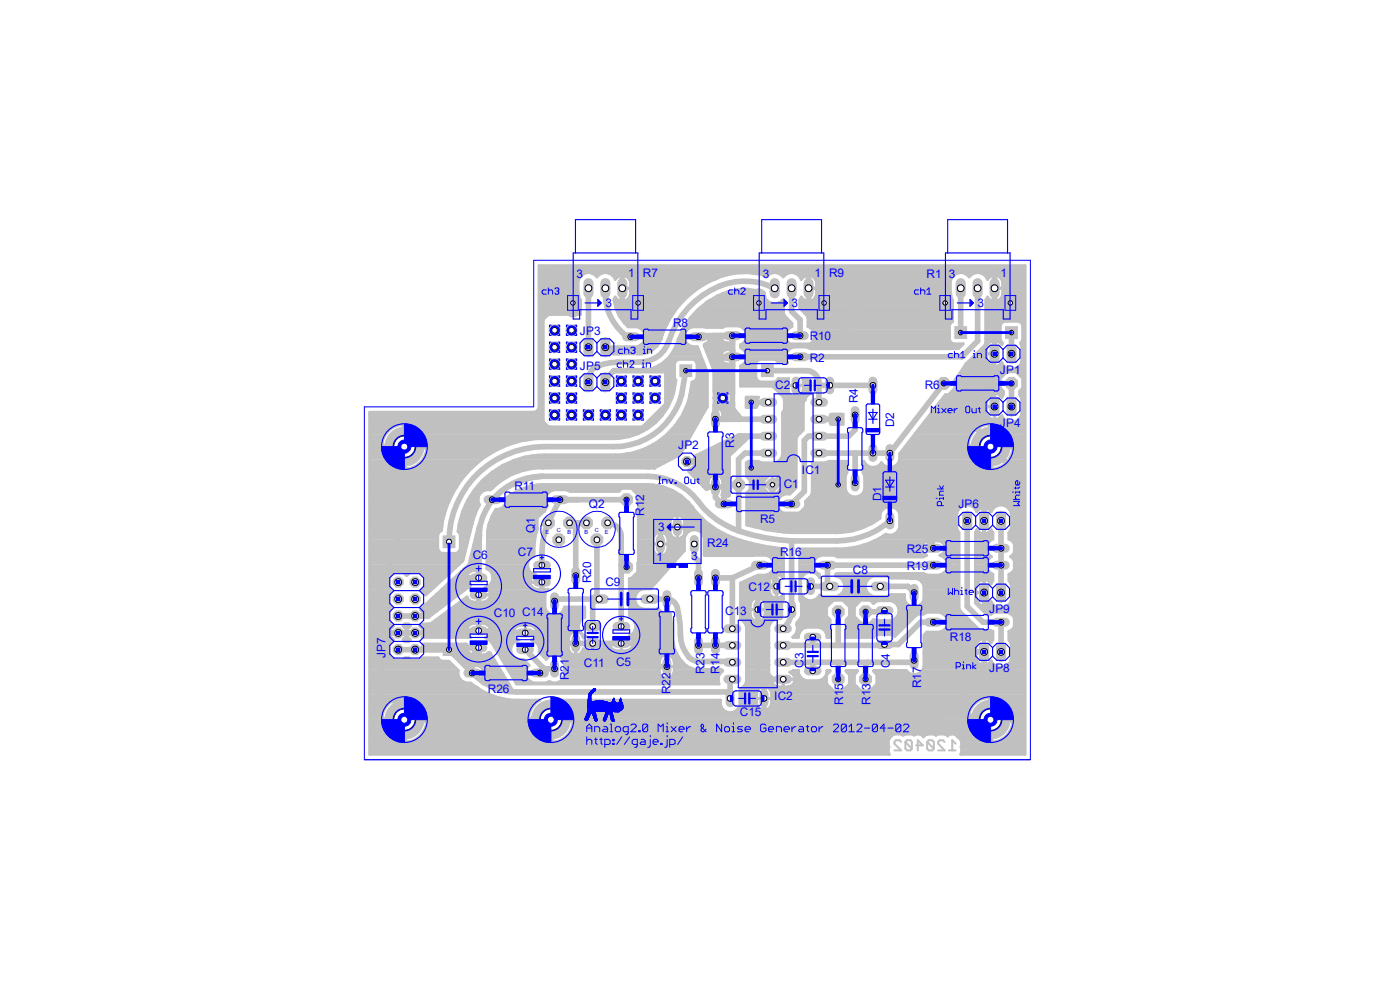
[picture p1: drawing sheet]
<svg xmlns="http://www.w3.org/2000/svg" width="210mm" height="148mm" viewBox="0 0 210 148" stroke-linecap="round" stroke-linejoin="round" font-family="sans-serif">
<defs><g id="words">
<g font-size="1.8" fill="#00f">
<text x="86.5" y="41.6">3</text>
<text x="94.2" y="41.5">1</text>
<text x="96.4" y="41.5">R7</text>
<text x="114.4" y="41.6">3</text>
<text x="122.2" y="41.5">1</text>
<text x="124.4" y="41.5">R9</text>
<text x="139" y="41.7">R1</text>
<text x="142.3" y="41.6">3</text>
<text x="150.1" y="41.5">1</text>
<text x="90.8" y="46.1">3</text>
<text x="118.7" y="46.1">3</text>
<text x="146.6" y="46.1">3</text>
<text x="87" y="50.2">JP3</text>
<text x="101" y="49">R8</text>
<text x="121.5" y="51.1">R10</text>
<text x="87" y="55.5">JP5</text>
<text x="116.3" y="58.4">C2</text>
<text x="121.5" y="54.2">R2</text>
<text x="138.7" y="58.4">R6</text>
<text x="150" y="56.1">JP1</text>
<text x="128.7" y="60.5" transform="rotate(-90 128.7 60.5)">R4</text>
<text x="134.1" y="64.1" transform="rotate(-90 134.1 64.1)">D2</text>
<text x="150" y="64.1">JP4</text>
<text x="101.7" y="67.4">JP2</text>
<text x="110.1" y="67.1" transform="rotate(-90 110.1 67.1)">R3</text>
<text x="120.3" y="71">IC1</text>
<text x="77.2" y="73.5">R11</text>
<text x="88.3" y="76.2">Q2</text>
<text x="96.6" y="77.3" transform="rotate(-90 96.6 77.3)">R12</text>
<text x="117.6" y="73.2">C1</text>
<text x="132.2" y="75.1" transform="rotate(-90 132.2 75.1)">D1</text>
<text x="143.8" y="76.2">JP6</text>
<text x="70.9" y="83.8">C6</text>
<text x="77.7" y="83.4">C7</text>
<text x="80.2" y="80" transform="rotate(-90 80.2 80)">Q1</text>
<text x="98.7" y="79.7">3</text>
<text x="103.7" y="84">3</text>
<text x="106.1" y="82.1">R24</text>
<text x="114" y="78.5">R5</text>
<text x="117" y="83.4">R16</text>
<text x="136" y="82.9">R25</text>
<text x="88.7" y="87.5" transform="rotate(-90 88.7 87.5)">R20</text>
<text x="90.8" y="87.9">C9</text>
<text x="98.5" y="84.1">1</text>
<text x="112.3" y="88.7">C12</text>
<text x="127.9" y="86">C8</text>
<text x="136" y="85.5">R19</text>
<text x="74.1" y="92.5">C10 C14</text>
<text x="108.8" y="92.2">C13</text>
<text x="148.4" y="91.9">JP9</text>
<text x="57.8" y="98.6" transform="rotate(-90 57.8 98.6)">JP7</text>
<text x="87.6" y="99.9">C11</text>
<text x="92.4" y="99.9">C5</text>
<text x="105.7" y="101.1" transform="rotate(-90 105.7 101.1)">R23</text>
<text x="107.9" y="101.1" transform="rotate(-90 107.9 101.1)">R14</text>
<text x="120.5" y="100.2" transform="rotate(-90 120.5 100.2)">C3</text>
<text x="133.5" y="100.2" transform="rotate(-90 133.5 100.2)">C4</text>
<text x="142.5" y="96.1">R18</text>
<text x="148.4" y="100.8">JP8</text>
<text x="73.2" y="103.9">R26</text>
<text x="85.3" y="102" transform="rotate(-90 85.3 102)">R21</text>
<text x="100.6" y="104.1" transform="rotate(-90 100.6 104.1)">R22</text>
<text x="111" y="107.4">C15</text>
<text x="116.1" y="105">IC2</text>
<text x="126.5" y="105.7" transform="rotate(-90 126.5 105.7)">R15</text>
<text x="130.6" y="105.7" transform="rotate(-90 130.6 105.7)">R13</text>
<text x="138.2" y="103.2" transform="rotate(-90 138.2 103.2)">R17</text>
</g>
<g font-size=".8" fill="#00f">
<text x="81.8" y="80.1">E</text>
<text x="83.5" y="79.8">C</text>
<text x="85.1" y="80.1">B</text>
<text x="87.7" y="80.1">B</text>
<text x="89.2" y="79.8">C</text>
<text x="90.7" y="80.1">E</text>
</g>
</g></defs>
<path d="M135.2 111.3l-.3-.3h-.5l-.2 .3v.2l1 1h-1M135.8 111.3v1l.3 .2h.5l.2-.2M135.8 111.3l.3-.3h.5l.2 .3v1M135.8 111.3l1 1M137.4 111.8h1l-.7-.8v1.5M139.1 111.3v1l.2 .2h.5l.3-.2M139.1 111.3l.2-.3h.5l.3 .3v1M139.1 111.3l1 1M141.7 111.3l-.3-.3h-.4l-.3 .3v.2l1 1h-1M142.3 112.5h1M143.3 111.5l-.5-.5v1.5" fill="none" stroke="#c0c0c0" stroke-width=".3"/>
<g fill="none" stroke="#c0c0c0" stroke-width=".85">
<path d="M81.6 45.1l.3-.3v-3.2l1.3-1.3h12.7l3.2 3.2v4.5l-.7 .6v2.5l-1.5 1.6h-5.8M81.6 45.1l.3 .3h4M81.6 45.1l-.3 .3v19M88.3 43.2v8.9M90.8 43.2a8 8 0 0 0 2.9 7l.9 .3M90.8 52.1l.3 .3M92.1 40.3l1.2 .4M93.1 40.3l.2 .4M93.3 40.7v4.7h2.4l.8 .3M100 55.6v5.1l-3.8 3.7h-33.6l-2.6 2.6h.4l.3 .3M100.3 55.6h-8.2l-1.3 1.3v.4M102.9 55.6l-.7 3.6a10.4 10.4 0 0 1-10.1 7.8h-10.5a14.3 14.3 0 0 0-14.2 14.2"/>
<path d="M105.8 51.8h4.1M106.1 52.6h2.2M106.4 53.3h1.5M106.6 51.1h1.5M106.7 54.1h1.3M106.8 50.3a1.44 1.44 0 0 1-1 1.5l1.5 3.8M106.8 50.5h-1.4M107 54.8h1.9M107.3 57.8h2.6M107.3 58.8l.5-.5h1.2l.9 .8M107.3 59.7h1.2M107.3 58.5h.2"/>
<path d="M107.3 57.1h2.6M107.3 56.3h2.6M107.3 55.5h2.6M107.9 50.3v.2a1.48 1.48 0 0 0 2 1.1M107.9 53.5h2M108.4 58.3v2.9M108.4 59.3h.1M108.4 58.5h.1M109.3 58.5h.6M109.9 50.3v12.6M109.9 53.7h-2.6v9.2M109.9 52.2a1.47 1.47 0 0 0-2 1.4 1.5 1.5 0 0 0 2 1.2"/>
<path d="M109.9 54.1h.1M109.9 53.3h.1M109.9 52.6h.1M109.9 51.1h.1M109.9 50.3h-4.8l-.3 .2M115.1 55.6h5.8a1.88 1.88 0 0 1 2 1.9v2.8M116.2 43.2a10.3 10.3 0 0 0-10.8 1.1 13.5 13.5 0 0 0-5.1 6.8 4.5 4.5 0 0 1-4.4 3.2 12.9 12.9 0 0 0-6.4 .6 2.28 2.28 0 0 0-1.2 2.4M118.7 43.2v3.5l1.3 1.3v2.3M119.4 57.8v2.9l-1 .9v8.5l-2.5 2.6M122.9 57.8h8M123.6 45.4h-2.3v-5.1h27.2l.7 .7v12l-.7 4.8M128.3 40.3v7.7l-3.8 3.8h-7.7l-3.5-3.5 .5-2.9"/>
<path d="M138.4 40.3v5.1h3.4M141.6 57.5l-8.1 10.4h-10.6M144.1 43.2v6.7M146.6 43.2v7.9l-2.3 2.4h-24.3M148.5 57.8l-1.9 1.9v4.7l1.9 1.9 .1 .7M148.5 57.8l.7 3.2M149.2 45.4h2.4M151.7 49.9v3.1M151.7 57.5v3.5M60.7 67l-1 2.5v12.4l-2.5 5.4v17.7h2.5l1 2.9h21.9M60.7 67v.3M61 64.4l-.3 2.6"/>
<path d="M71.8 79.5h.1M81.3 71.4a9.5 9.5 0 0 0-9.5 9.5v5.8M81.3 71.4h15.9a9.5 9.5 0 0 1 7.6 3.8 12.5 12.5 0 0 0 6.2 4.5M81.3 71.4a11 11 0 0 0-7.5 3.5M83.8 74.9h10.2M84 74.9a18.2 18.2 0 0 0-2.6 6.8l-.1 3.1M85.4 78.4h2.6M86.4 78.4v7.9M91.1 78.4a2.02 2.02 0 0 1 2.1 2.1v13.4M103 69.3l4-.1 .3 .3M103.7 70.5h5.5M104.1 71.2h2.5"/>
<path d="M104.4 69.8h4.8M104.4 69h4.8M104.8 72h1.2M104.9 68.3h4.3M105.5 72.8h.5M106 73h2.6M106.5 67.5h3.5M107.3 62.9h7.9M107.3 60.7l.3 .2h-.3M107.3 62.3h.1M107.3 61.6h.1M107.3 60.8h.1"/>
<path d="M107.3 72.8h.1M107.3 72h.1M107.3 71.2h.1M108 66.8h2.8M108.1 71.2h1.1M108.4 60.8h.1M108.4 60h.1M108.5 61.6h1.6M108.6 74.2v1M108.6 75h.1M108.6 74.3h.1M108.6 72h.6"/>
<path d="M108.6 62.3h2.1M108.6 73.5h.6M108.6 72.8h.6M109.2 73.4h.1M109.4 60.8h.5M109.5 66h2.1M109.9 60.3l-.9 .9h-.8a1.03 1.03 0 0 1 .4 .9v.8M109.9 61.3l1.2 1.6M110.8 65.4l-6.4 3.1v1.3l-.8 .8h-.1l2.5 2.6a1.75 1.75 0 0 1 .5-1.9 1.31 1.31 0 0 1 1.3-.2 1.31 1.31 0 0 1 .8 1.2v1.5l-.1 .4h.7v-6l3-2.8M110.8 72.7h.1M110.8 65.4l-3.5 3.5v5.7l.7 .6h.2l.4 .4M110.8 65.4h4.4"/>
<path d="M111 79.7a30.6 30.6 0 0 0 7.7 1.4M112.7 60.3h2.5M112.7 70.1v1l1.6 1.6h1.6M115.2 67.9h-3.4l-1 1v10.6l.2 .2M115.9 72.7v3.5l.9 .9h3.2l1.3-1.2h14.3l4.4 6.3M122.9 62.9h2.8M125.7 72.7v3.2M128.3 62.2v2.2l-1 1h-6l-.6 .6v7.7l-2 1.9M128.3 67.9v4.5M133.5 78.1a11.9 11.9 0 0 1-7.9 3h-6.9M145.1 78.1v12.8l2.3 2.4h2.8v4.4M148.6 67l-1 .9v10.2"/>
<path d="M148.6 67l3.8 3.8v29.5h-4.8M150.2 78.1v10.8M59.7 97.4h7.7M59.7 92.4h4.5M62.3 92.4h.1M62.3 97.4v.1M63.4 91.5h2M63.7 97.4l-.1-.6h6.3a1.29 1.29 0 0 0 1.1 1.6h1.6l.6-.1 .2-.3 3.3 5.6-2.4-.5-1.4-.7h-.3l-.4-.4a1.32 1.32 0 0 0-.2-2.3M63.7 92.2h.6M64.1 90.7h2.2M64.9 90h2.5M65.7 89.2h2.6"/>
<path d="M66.5 88.5h2.8M67.3 87.7h3.1M67.4 97.4l2.5 2.5M67.4 97.4l2.4 2.3 2-.1 .2 .1M67.4 97.5h2.5M68.1 87h1.8M68.2 98.2h2.2M68.9 86.2h1M69 98.9h4.9M69.7 85.5h.8M69.8 86.7h2M69.8 97.1h2"/>
<path d="M69.9 99.9a9.9 9.9 0 0 0 7.6 3.9h32M69.9 86.7l-5.7 5.7M70.4 87.7l-6.2 4.7M70.5 84.8h1.3M70.5 84.8l-7.2 6.6 .4 .4v.6M70.5 84.8l1.4-5.8-.1 6.3M70.7 84h1.1M70.8 99.6l.1 1.1M70.8 99.7h.1M70.9 83.2h.9M71.1 82.5h.8M71.2 81.7h.7"/>
<path d="M71.5 81h.4M71.6 80.3h.3M71.8 98.4v-1.3l-1.9 2.8M71.8 89.2v5.4M71.8 98.2h.1M71.8 97.5h.1M71.8 86.2h.1M71.8 85.5h.1M71.8 94.6l-9.5 .3h-5.1M71.8 94.6l7 .3h2.5M71.8 85.3a1.8 1.8 0 0 0-1.7 .5 1.36 1.36 0 0 0 .3 1.9M72 99.7h2.3"/>
<path d="M73.2 98.2h.3M78.8 97.4l2.7 2.7M81.3 87.3v9.2h16.7M88.9 89.8v4.1M89.5 80.9v8.9M89.9 89.8h-6.1l-.6 .3M93.2 84.8l.1 .2h.7M97.5 89.8h2.5a1.59 1.59 0 0 1 1.6 1.3 25.3 25.3 0 0 1 .6 5 5.1 5.1 0 0 0 1.5 2.7l.9 .4h5.3v.1M104.1 81.6v1.9l.7 .6v2.9M104.8 96.8h5.1M107.3 86.7h2.6M109.9 86.7v7.6"/>
<path d="M114 84.8l-4.1 1.9M116.2 87.9v-5.1h-10.2v-3.8h-6.9v6.4l-2.6 1.3v.6h-1.9v4.1l3.4 1.6v6.9h2M116.5 87.9h-2.8v14h3.8M117.5 99.3h19.6v-.3l-.3 .3M118.7 81.1v10.3a3.9 3.9 0 0 1-1.2 2.9M121.6 87.9h2.9M121.9 95.5v1.3M121.9 99.3v1.3M125.7 91.7v5.1M125.7 99.3v2.6M130.2 99.3l-.4 .4v2.2M132 87.9h4.2l.9 1"/>
<path d="M132.7 91.6l-.2 .1h-2.7M140 93.3h-1.9l-3.4 3.3h-2l-.2 .2h-15M140 84.8h-15.9v3.1M142.2 82.2v8.9l3.5 6.6h1.9v3.2l-5.4 5.4M147.6 88.9v1.2l1.3 1.3h3.5M70.8 100.5h.1M72.3 101.9h3.4M72.7 100.5h2.1M72.8 101.2h2.5M72.8 100.9l-1.6 .1M73.5 102.7h2.7M75.9 103.5h.7"/>
<path d="M81.3 100.3h.1M81.3 100.3v.3l-.3 .3M81.5 100.1l.1 .2h1.6M81.5 100.1l-.2 .2M109.9 101.9h-.4v2.8M114.6 101.9v6h26l1.6-1.6M142.2 106.3l3.8 1.3 2.6 .3"/>
</g>
<g fill="none" stroke="#c0c0c0" stroke-width=".42">
<path d="M80.9 40h72.9M80.9 52.3h.2M80.9 54.4h.2M80.9 57.8h.2M80.9 48.9h.2M80.9 55h.2M80.9 55.4h.2M80.9 48.2h.3M80.9 47.2h1.5M80.9 41h6.9M80.9 59.8h.2M80.9 59.5h.2"/>
<path d="M80.9 59.1h.2M80.9 58.8h.2M80.9 58.5h.2M80.9 58.1h.2M80.9 57.4h.2M80.9 57.1h.2M80.9 56.7h.2M80.9 56.4h.2M80.9 56h.2M80.9 55.7h.2M80.9 54.7h.2M80.9 54h.2"/>
<path d="M80.9 53.7h.2M80.9 53.3h.2M80.9 53h.2M80.9 52.6h.2M80.9 51.9h.2M80.9 51.6h.2M80.9 51.3h.2M80.9 50.9h.2M80.9 50.6h.2M80.9 50.2h.2M80.9 49.9h.2M80.9 49.6h.2"/>
<path d="M80.9 49.2h.2M80.9 48.5h.2M80.9 47.8h.6M80.9 47.5h1M80.9 46.8h6.2M80.9 46.5h6.2M80.9 46.1h6.2M80.9 45.8h6.2M80.9 45.4h6.2M80.9 45.1h6.2M80.9 44.7h6M80.9 44.4h5.9"/>
<path d="M80.9 44.1h5.8M80.9 43.7h5.8M80.9 43.4h5.8M80.9 43.1h5.8M80.9 42.7h5.8M80.9 42.4h5.8M80.9 42h5.9M80.9 41.7h6M80.9 41.3h6.3M80.9 40.6h72.9M80.9 40.3h72.9M88.8 41h1.5"/>
<path d="M89.4 41.3h.3M90.8 56.3v1zM90.8 57.1h.1M90.8 56.7h.1M90.8 56.4h.1M91.3 41h18.9M91.9 41.3h1.1M92 52.3h6.1M92 53v.1h.8M92 53h4.7M92 52.6h5.6M92.1 45.1h.8"/>
<path d="M92.2 45.4h10M92.2 44.7h.2M92.2 41.7h.3M92.3 45.8h9.6M92.5 46.5h8.9M92.6 46.8h8.5M92.8 47.2h8.1M92.9 45.1l-.5-.3-.1-.3-.2 .4a6.4 6.4 0 0 0 2.1 4.1h1.4a1.51 1.51 0 0 1 1.2 1.5 1.51 1.51 0 0 1-1.2 1.5h-4.7v.2h1.1v.8M93 47.5h7.7M93.2 47.8h7.3M93.3 45.1h.1M93.3 44.7h.1"/>
<path d="M93.3 44.4h.1M93.3 44.1h.1M93.3 43.7h.1M93.3 43.4h.1M93.3 43.1h.1M93.3 42.7h.1M93.3 42.4h.1M93.3 42h.1M93.3 41.7h.1M93.3 41.3h.1M93.5 48.2h6.8M93.7 48.5h6.4"/>
<path d="M93.8 41.3h14.8M93.8 45.1h8.8M94.1 48.9h5.9M94.3 44.7h8.6M94.3 41.7h13.4M94.5 44.4h8.8M94.5 42h12.4M94.6 44.1v-.8h-1.3v1.9l-.4-.1M94.6 42.4l-.1-.2a1.2 1.2 0 0 0-1.1-.9v3.9a1.16 1.16 0 0 0 1.2-1.1M94.6 42.4v.8h-1.3v-1.9l-.6 .1-.4 .5a1.56 1.56 0 0 0-1.3-1 1.56 1.56 0 0 0-1.5 .6 1.58 1.58 0 0 0-1.6-.6 1.58 1.58 0 0 0-1.2 1.3v2.1l.4 .7v2.2h-4.7l-.3 .1-.9 .8-.1 .3v14.3l.1 .3 .9 .9 .3 .1h14l.3-.1 3.2-3.3 .1-.3v-4.3M94.6 44.1h9.1M94.6 43.7h9.5"/>
<path d="M94.6 43.4h9.9M94.6 43.1h10.4M94.6 42.7h11M94.6 42.4h11.6M95.6 51.9h2.9M96 49.2h3.8M96.3 51.6h2.4M96.4 49.6h3.2M96.6 51.3h2.3M96.6 49.9h2.8M96.7 50.9h2.4M96.8 50.6h2.4"/>
<path d="M96.8 50.2h2.6M97.3 55.4h3.9M98 55.2l-.8 .2h2.2l.3 .1 .3 .5M98 55.2h.1M98.3 55h2.9M99 54.7h2.2M99.2 50.8a3.5 3.5 0 0 1-3.5 2.3h-2.9M99.2 50.8h.1M99.2 50.5l.1 .1M99.2 50.5v.3M99.4 54.5l-1.4 .7M99.4 54.5h.1"/>
<path d="M99.5 49.7v.1M99.5 49.7l-.3 .8M99.5 54.4h1.8M99.9 55.7h1.3M99.9 54h1.6M100 57.8h1.3M100 59.8h.8M100 59.5h.9M100 59.1h1M100 58.8h1.1M100 58.5h1.1M100 58.1h1.2"/>
<path d="M100 57.4h1.3M100 57.1h1.4M100 56.7h1.2M100 56.4h1.2M100 56h1.2M100.2 53.7h5M100.4 47.9h.1M100.4 47.9l-.9 1.8M100.5 53.5l-1.1 1M100.5 53.5h.1M100.6 53.3h4.5M100.8 53h4.2"/>
<path d="M101 52.6h3.9M101.2 52.3h3.5M101.3 52.2l-.8 1.3M101.3 52.2h.1M101.3 51.9h2.5M101.4 51.7l.1 .1M101.4 51.7l-.1 .5M101.5 51.6h1.6M101.6 46.1h-9.3M101.6 46.1l-1.2 1.8M101.6 51.3h1.2M101.7 50.9h1"/>
<path d="M101.9 50.6h.8M102 50.2h.7M102.2 49.9h.6M102.4 49.6h.6M102.5 49.2h.9M102.7 48.9h16.1M103 48.5h15.8M103 44.6h.1M103 44.6l-1.4 1.5M103.2 48.2h15.3M103.3 59.8h2.8M103.4 59.5h2.7"/>
<path d="M103.4 47.8h14.8M103.5 59.1h2.6M103.5 58.8h2.6M103.6 58.5h2.5M103.7 58.1h2.4M103.7 57.8h2.4M103.7 47.5h14.1M103.8 57.4h2.3M104 47.2h13.6M104.2 54h1.2M104.3 57.1h1.8M104.4 46.8h13.1"/>
<path d="M104.5 54.4h1M104.5 56.7h1.6M104.6 55h1.2M104.6 55.4h1.3M104.6 56.4h1.5M104.6 56h1.5M104.6 55.7h1.4M104.6 54.7h1.1M104.7 46.5h12.8M104.7 43.2h.1M104.7 43.2l-1.7 1.4M105 46.1h12.5"/>
<path d="M105.5 45.8h12M105.9 45.4h9.8M106.4 45.1h8.7M106.5 42.2h.1M106.5 42.2l-1.8 1M107 44.7h7.8M107.3 41.9h.1M107.3 41.9l-.8 .3M107.5 44.4h7.2M108.3 44.1h6.3M108.4 41.4h.1M108.4 41.4l-1.1 .5"/>
<path d="M108.4 44a8.3 8.3 0 0 1 6.2-.1 1.57 1.57 0 0 0 1.1 1.6 1.57 1.57 0 0 0 1.8-.6v2l.2 .5 1.1 1.1v.5a1.47 1.47 0 0 0-1 1.5 1.47 1.47 0 0 0 1.2 1.3h1.9a1.48 1.48 0 0 0 1.3-1.3 1.48 1.48 0 0 0-1-1.5v-1.3l-.2-.4-1-1.1v-1.2l.2-.5a1.13 1.13 0 0 0 1 .7v-1.9h1.3v1l-.3 .5-.4 .3M108.4 44a12 12 0 0 0-7 7.7M108.4 44l.1 .1M108.9 48.9l-.5 .2-4.6-.1a1.53 1.53 0 0 0-1.1 1.9 1.53 1.53 0 0 0 1.9 1.1l1.5 3.8v5.2l-3.9 6.8-.6 .6-3.4 1.8M109.2 43.7h4.9M110.2 41h.1M110.2 41l-1.8 .4M110.8 48.9a1.49 1.49 0 0 1 1.2 1.3 1.49 1.49 0 0 1-.9 1.5v.5a1.44 1.44 0 0 1 .7 2.2M111.1 57.8h10.5M111.1 55h2.3M111.1 55.4h2.3M111.1 57.4h7.1"/>
<path d="M111.1 57.1h2.6M111.1 56.7h2.4M111.1 56.4h2.3M111.1 56h2.3M111.1 55.7h2.3M111.1 51.9h33M111.3 51.6h7.3M111.4 52.3h7.1M111.4 54.7h2M111.5 49.2h6.9M111.6 43.4h.6M111.7 51.3h6.5"/>
<path d="M111.7 52.6h6.5M111.8 54.4h1.7M111.8 54.4l-.7 .5v3h4.6l.3 .1 1.3 1.3 .3 .6v1.5l-.2 .5M111.8 49.6h6.3M111.8 50.9h6.2M111.9 54h1.9M111.9 53h6.1M111.9 59.6h1.9l-.2 .1a1.08 1.08 0 0 0 0 1.1l-.3 .3h-1.4zM111.9 59.8h1.7M111.9 49.9h6M112 53.7h5.9M112 53.3h5.9"/>
<path d="M112 50.6h5.9M112 50.2h5.9M112.1 40.9h.1M112.1 40.9l1.9 .2M112.1 40.9l-1.9 .1M112.9 41h2.8M114 41.1l1 .3a1.51 1.51 0 0 1 2.5 .1 1.53 1.53 0 0 1 1.5-.6 1.53 1.53 0 0 1 1.2 1v-.1a1.32 1.32 0 0 1 1-.5v1.9h1.3v-1a1.19 1.19 0 0 0-1.2-.9v3.9l.5-.1M114 41.1h.1M114.7 41.3h.4M116.1 58.1h2.1M116.4 58.5h1.8M116.5 54h1.4"/>
<path d="M116.5 57.1h1.7M116.7 41h1.5M116.8 58.8h1.5M116.8 45.4h.7M117.1 59.1h1.4M117.3 41.3h.3M117.3 45.1h.2M117.4 59.5h1.5M117.6 59.8h3.2M118.1 54.4h-1.4l-.3-.4-.3-.1-2.3 .1-.4 .5v2.1l.1 .3 .5 .4h2.1l.6-.4v-.1h1.6l-.1 1.7a1.15 1.15 0 0 0 1.6 1M118.1 54.4h.1M118.5 52.3a1.45 1.45 0 0 0-.4 2.1"/>
<path d="M119.3 41h24.3M119.4 57.8v1.8M119.4 59.5h.1M119.4 59.1h.1M119.4 58.8h.1M119.4 58.5h.1M119.4 58.1h.1M119.8 59.5l.4-.3 .3-.7-.1-1.7h.7a.58 .58 0 0 1 .5 .6v1.6l-.7 .5M119.8 59.5h1.1M119.8 41.3h1.1M120 46.1h22.9M120 45.8h22.9"/>
<path d="M120 45.4h22.9M120 45.1h.8M120.1 44.7h.3M120.1 41.7h.3M120.2 46.5h22.7M120.3 59.1h1M120.4 58.8h1.2M120.5 58.5h1.1M120.5 58.1h1.1M120.5 57.4h1.1M120.5 57.1h1M120.6 46.8h22.3"/>
<path d="M120.9 47.2h22M120.9 59.5l-.2 .5M121.1 47.5h21.8M121.2 48.9h21.2M121.2 48.2h21.7M121.2 48.5h21.3M121.2 47.8h21.7M121.2 45.1h.1M121.2 44.7h.1M121.2 44.4h.1M121.2 44.1h.1M121.2 43.7h.1"/>
<path d="M121.2 43.4h.1M121.2 43.1h.1M121.2 42.7h.1M121.2 42.4h.1M121.2 42h.1M121.2 41.7h.1M121.2 41.3h.1M121.5 51.6h22.9M121.6 49.2h20.8M121.7 41.3h21.3M121.8 45.1h21.1M121.8 51.3h20.8"/>
<path d="M121.9 49.6h20.5M122 50.9h20.4M122.1 49.9h20.3M122.1 50.6h20.3M122.1 50.2h20.3M122.2 41.7h20.6M122.2 44.7h20.6M122.4 44.4h20.2M122.4 42h20.2M122.5 44.1h20M122.5 43.7h20M122.5 43.4h20"/>
<path d="M122.5 43.1h20M122.5 42.7h20M122.5 42.4h20M141.3 59.8h6.7M141.6 59.5h6.6M142.3 59.1h6.3M142.4 50.9l.1 .3 .5 .4h1.5l-.7 .7h-22.3l-.6-.3h-1.9l-.5 .3M142.5 48.5l-.1 .3v2.1M142.7 58.8h7.8M143 58.5h7.3M143.3 57.8h6.7M143.3 58.1h6.7"/>
<path d="M143.3 57.4h6.7M143.3 57.1h6.7M143.5 56.7h6.6M143.7 56.4h6.7M143.9 56h6.9M144.1 55.7h9.7M144.4 55.4h9.4M144.6 55h6.2M144.6 41h1.5M144.8 54.7h3.6M145.2 54.4h2.9M145.2 41.3h.4"/>
<path d="M145.5 54h2.5M145.8 53.7h2.2M146.2 53.3h1.8M146.5 53h1.5M146.9 52.6h1.1M147.2 41h6.6M147.2 52.3h.8M147.6 51.9h.4M147.7 41.3h1.1M147.8 51.6h.4M147.9 48.9h2.1M147.9 48.2h2.7"/>
<path d="M147.9 47.2h5.9M147.9 51.3h.6M147.9 50.9h2.1M147.9 50.6h2.1M147.9 50.2h2.1M147.9 49.9h2.1M147.9 49.6h2.1M147.9 49.2h2.1M147.9 48.5h2.3M147.9 47.8h5.9M147.9 47.5h5.9M147.9 46.8h5.9"/>
<path d="M147.9 46.5h5.9M147.9 46.1h5.9M147.9 45.8h5.9M147.9 45.4h5.9M147.9 45.1h.8M148 41.7h.3M148 44.7h.3M149.1 55a1.33 1.33 0 0 1-1.1-1.1v-.8h1.2v1.9M149.1 52.3h.1M149.1 54.4h.1M149.1 59.8h.1M149.1 59.5h.1"/>
<path d="M149.1 59.1h.1M149.1 54.7h.1M149.1 54h.1M149.1 53.7h.1M149.1 53.3h.1M149.1 53h.1M149.1 52.6h.1M149.1 51.9h.1M149.1 51.6h.1M149.1 51.3h.1M149.1 45.1h.1M149.1 44.7h.1"/>
<path d="M149.1 44.4h.1M149.1 44.1h.1M149.1 43.7h.1M149.1 43.4h.1M149.1 43.1h.1M149.1 42.7h.1M149.1 42.4h.1M149.1 42h.1M149.1 41.7h.1M149.1 41.3h.1M149.6 41.3h4.2M149.7 45.1h4.1"/>
<path d="M149.8 59.1h.7M149.9 51.3h.3M150 50.9l.4 .5-.1 .3a1.27 1.27 0 0 0-1.1-.6v1.9h-1.2a1.67 1.67 0 0 1 .2-1.4l.3-.4 .6-.1v3.9M150 54.7h.4M150.1 44.7h3.7M150.1 41.7h3.7M150.2 48.5l-.2 .3v2.1M150.2 48.5l.5-.3h2.1l.5 .3M150.2 59.5h.1M150.2 51.6h.1M150.3 44.4h3.5M150.3 42h3.5"/>
<path d="M150.4 44.1v-.8h-1.3v1.9l-.6-.2-.2-.2-.2-.3-.2 .5v6.4l-.2 .4-2.8 2.8-1.6 2.3v1.3l-1 1h-.5l-6.8 8.8M150.4 42.4v-.2a1.2 1.2 0 0 0-1.2-.9v3.9a1.16 1.16 0 0 0 1.2-1.1M150.4 42.4v.8h-1.3v-1.9l-.6 .1-.4 .5a1.56 1.56 0 0 0-1.2-1 1.56 1.56 0 0 0-1.5 .6 1.58 1.58 0 0 0-1.7-.6 1.58 1.58 0 0 0-1.2 1.3v2.1l.4 .7v3.2l-.4 .3M150.4 54.7l-.1-.3h-.1a1.25 1.25 0 0 1-.9 .6M150.4 54.7l.4 .4 .6 .3M150.4 44.1h3.4M150.4 43.7h3.4M150.4 43.4h3.4M150.4 43.1h3.4M150.4 42.7h3.4M150.4 42.4h3.4M152.7 55h1.1"/>
<path d="M152.7 56h1.1M152.8 48.2h1M153 59.1h.8M153 58.8h.8M153.1 54.7l-.5 .4-.6 .3M153.1 56.4h.7M153.1 54.7h.7M153.1 59.5h.7M153.2 58.5h.6M153.2 51.6h.6M153.2 54.4h.6M153.2 51.3h.6"/>
<path d="M153.3 52.3h.5M153.3 51.9v2.2l-.2 .6M153.3 48.5l.1 .3v2.1M153.3 59.8h.5M153.3 54h.5M153.3 53.7h.5M153.3 53.3h.5M153.3 53h.5M153.3 52.6h.5M153.3 51.9h.5M153.3 48.5h.5M153.4 57.8h.4"/>
<path d="M153.4 48.9h.4M153.4 50.9l-.3 .5 .2 .5M153.4 58.1h.4M153.4 57.4h.4M153.4 57.1h.4M153.4 56.7h.4M153.4 50.9h.4M153.4 50.6h.4M153.4 50.2h.4M153.4 49.9h.4M153.4 49.6h.4M153.4 49.2h.4"/>
<path d="M55.5 69.4h2.8M55.5 72.1h13.5M55.5 78.3h10.9M55.5 73.2h12.9M55.5 79.7h10.5M55.5 79.3h10.8M55.5 79h10.8M55.5 78.7h10.8M55.5 77.6h11.1M55.5 77.3h11.1M55.5 77h11.2M55.5 76.6h11.3"/>
<path d="M55.5 76.2h11.4M55.5 75.9h11.6M55.5 75.6h11.7M55.5 75.2h11.9M55.5 74.9h12M55.5 74.5h12.2M55.5 74.2h12.3M55.5 73.9h12.4M55.5 73.5h12.7M55.5 72.8h13.1M55.5 72.5h13.3M55.5 71.8h13.8"/>
<path d="M55.5 71.5h14.1M55.5 71.1h14.4M55.5 70.8h14.7M55.5 70.4h15M55.5 70.1h3.9M55.5 69.8h3.2M55.5 69.1h2.5M55.5 68.7h2.2M55.5 68.4h2.1M55.5 68h1.9M55.5 67.7h1.9M55.5 67.4h1.8"/>
<path d="M55.5 67h5M55.5 66.7h1.8M55.5 66.3h1.8M55.5 66h1.9M55.5 65.7h2M55.5 65.3h2.2M55.5 64.9h2.5M55.5 64.6h2.8M55.5 64.3h3.1M55.5 63.9h3.7M55.5 63.6h26.3M55.5 63.2h26"/>
<path d="M55.5 62.9h25.7M55.5 62.6h25.6M55.5 62.2h25.6M55.5 61.9h25.6M58.6 64.3a3.3 3.3 0 0 0-1.3 2.5h6.7a3.2 3.2 0 0 0-1.3-2.5M59.2 63.9l1.3-.3v6.8a3.4 3.4 0 0 1-3.2-3.2h6.7a3.3 3.3 0 0 1-3.2 3.2v-6.8l1.3 .3M59.2 63.9l-.6 .4M60.5 69.4h.3M60.5 70.1h.3M60.5 69.8h.3M60.5 69.1h.3M60.5 68.7h.3"/>
<path d="M60.5 68.4h.3M60.5 68h.3M60.5 67.7h.3M60.5 67.4h.3M60.5 66.7h.3M60.5 66.3h.3M60.5 66h.3M60.5 65.7h.3M60.5 65.3h.3M60.5 64.9h.3M60.5 64.6h.3M60.5 64.3h.3"/>
<path d="M60.5 63.9h.3M60.8 67h14.7M61.9 70.1h9M62.1 63.9l.6 .4M62.1 63.9h20.2M62.6 69.8h8.6M62.7 64.3h34.5M63 69.4h8.6M63.1 64.6h33.4M63.3 69.1h8.8M63.4 64.9h32.5M63.5 68.7h9"/>
<path d="M63.6 65.3h31.3M63.7 68.4h9.3M63.8 65.7h29.6M63.8 68h9.7M63.9 66h15.1M64 67.7h10.1M64 66.3h13.5M64 67.4h10.8M64 66.7h12.3M66 79.7l-.3 .5v2.1l.3 .5 .3 .2h2.1l.3-.2 .2-.2 .1-.3v-2.1l-.3-.5M66.4 77.9l-10.9 .1M66.4 77.9l-.2 1.7-.2 .1"/>
<path d="M67.1 75.8v.1M67.1 75.8l-.7 2.1M68 73.8v.1M68 73.8l-.9 2M68.7 79.7h.1M68.7 79.7h1.8M68.8 79.3h1.8M68.8 79h1.9M68.8 78.7h2M68.9 78.3h2M69 78h2M69.1 77.6h2"/>
<path d="M69.2 72h.1M69.2 72l-1.2 1.8M69.2 77.3h2M69.3 77h2M69.4 76.6h2.1M69.6 76.2h2M69.7 75.9h2.1M69.9 75.6h2M70.1 75.2h1.6M70.2 74.9h1.5M70.4 74.5h1.4M70.7 70.3h.1"/>
<path d="M70.7 70.3l-1.5 1.7M70.7 74.2h1.2M70.8 78.7l-1.4 5.4-5.6 5.1-.6-.6 .6-.7v-1.3l-.9-.9h-1.3l-.6 .6-.6-.6h-1.3l-.9 .9v1.3l.6 .7-.6 .6v1.3l.6 .6-.6 .6v1.3l.8 .9-.5 .5M70.8 78.5h.1M70.9 78.1v.1M70.9 78.1l-.1 .6M70.9 73.9h1.3M71.1 73.5h1.6M71.4 73.2h2.5M71.5 76.4h.1M71.5 76.4l-.6 1.7M71.7 72.8h2.6"/>
<path d="M71.7 75.2l.2 .5-.4 .7M72 72.5h2.7M72.3 72.1h2.8M72.3 68.8h.1M72.3 68.8l-1.6 1.5M72.6 71.8h3.1M73 71.5h3.2M73.2 79.7h7.3M73.2 79.3h7.4M73.2 79h7.4M73.3 78.7h7.3M73.5 78.3h7.1"/>
<path d="M73.5 71.1h3.4M73.6 78h7M73.7 73.3h.1M73.7 73.3v.1M73.7 73.3l-.1 .1a1.52 1.52 0 0 0-1.9 1.8M73.7 77.6h6.9M73.8 70.8h4.1M73.9 77.3h7.1M73.9 73.1h.1M73.9 73.1l-.2 .2M74.1 77h7.2M74.2 67.6h.1"/>
<path d="M74.2 67.6l-1.9 1.2M74.3 76.6h7.4M74.4 70.4h4.7M74.9 70.1h23.4M75.1 76.2h6.8M75.5 69.8h23.5M75.6 75.9h6.4M75.8 75.6h6.2M76 75.2a1.43 1.43 0 0 1-1.6 1.2l-.6 1-.5 1.4-.1 .7-.2 5.8a1.46 1.46 0 0 1 .3 2.6M76 75.2h5.9M76 74.9h5.9M76.1 74.5h5.8"/>
<path d="M76.2 69.4h23.5M76.2 66.7h.1M76.2 66.7l-2 .9M76.6 74.2h5.4M76.8 71.2h.1M76.8 71.2l-1.7 .9-1.2 1M77 69.1h23.3M77.2 73.9h5.1M77.8 73.5h5M78.1 68.7h22.9M78.3 66.1h.1M78.3 66.1l-2.1 .6"/>
<path d="M78.5 70.5h.1M78.5 70.5l-1.7 .7M78.7 73.2h21.3M79.7 68.4h21.9M80 72.8h18.8M80.6 61.6h.5M80.8 61.2h.3M80.9 60.8h.2M80.9 60.5h.2M80.9 60.2h.2M81.5 70.2h.1M81.9 75.2l.2 .6-.1 .3"/>
<path d="M82 76.1l-.3 .6h-.2l-.9 1v1.4v.1l-.3 1.1M82 76.1h.1M85.1 73.5h7.9M92.3 68.2h.1M93.3 73.2l-.5 .5h-7.3l-.5-.3h-1.9a1.48 1.48 0 0 0-1.2 1.8M94 68h8M94.7 73.2l1 1M95 73.5h5.9M95.3 73.9h6.1M95.5 67.7h6.7M95.7 74.2l.1 1.4M95.7 75.2h7.5"/>
<path d="M95.7 74.9h7.1M95.7 74.5h6.7M95.7 74.2h6.3M95.8 75.6l-.1 10.2-1 .9h-.3v5.9l.3 .1M95.8 78.3h4.7M95.8 79.7h4.7M95.8 79.3h4.7M95.8 79h4.7M95.8 78.7h4.7M95.8 78h4.7M95.8 77.6h5M95.8 77.3h5.6"/>
<path d="M95.8 77h8.8M95.8 76.6h8.5M95.8 76.2h8.2M95.8 75.9h8M95.8 75.6h7.7M96.5 67.4h5.9M96.5 63.9h1.1M96.9 63.6h1.1M97.2 67h5.5M97.3 63.2h1.1M97.4 70.2h.1M97.6 62.9h1.2"/>
<path d="M97.9 66.7h4.9M98 62.6h1.1M98.2 70.2h-17.8l-1.9 .3M98.3 62.2h1.1M98.5 66.4l-1.7 .9-1.8 .6-1.9 .3h-11.5a13 13 0 0 0-12.9 11.5M98.5 66.4h.1M98.5 66.3h4.5M98.7 61.9h.9M99 66h4.3M99 61.6h.9M99.1 79.8v3.6M99.4 61.2h.7"/>
<path d="M99.4 65.7h4M99.7 60.8h.6M99.9 65.3h3.7M100 60.5h.4M100 65.2l-1.5 1.2M100 65.2h.1M100 60.2h.6M100.2 64.9h3.6M100.5 79h2.2M100.5 64.6h3.5M100.8 77.6a1.14 1.14 0 0 1 1.9 .5v1.9a1.14 1.14 0 0 1-1.1 .8 1.14 1.14 0 0 1-1.1-.8v-1.9zM100.8 64.3h3.4"/>
<path d="M100.9 73.5l-1.5-.5-2.2-.4h-15.8a9.4 9.4 0 0 0-5.4 2v.6M100.9 73.5l1.3 .8 1.1 1.1M101.2 63.9h3.2M101.3 63.8l-1.3 1.4M101.3 63.8h.1M101.4 63.6h3.2M101.6 77.3v3.5M101.6 78.3h.1M101.6 79.7h.1M101.6 79.3h.1M101.6 79h.1M101.6 78.7h.1"/>
<path d="M101.6 78h.1M101.6 77.6h.1M101.6 77.3h.1M101.7 63.2h3.1M101.9 77.3h3M101.9 62.9h3.1M102.2 62.6h3M102.4 62.2l-1.1 1.6M102.4 62.2v.1M102.4 62.2h3M102.4 77.6h2.9M102.5 61.9h3.1"/>
<path d="M102.7 78h2.9M102.7 61.6h3.1M102.7 78.3h3.3M102.7 79.7h.6M102.7 79.3h4.7M102.7 79h4.2M102.7 78.7h3.8M102.8 61.2h3.2M103 60.8h3.1M103.1 60.5h3M103.2 60.5l.6-3.2a.77 .77 0 0 0 .8-.7v-2.1l-.4-.5-2.4-.1-.3 .1-.3 .5v2.1l.2 .4a9.3 9.3 0 0 1-9.3 8.8h-11.6l-2.2 .3M103.2 60.5l-.8 1.7"/>
<path d="M103.2 60.5h.1M103.3 60.2h2.8M103.3 79.7l-.4 .4-.2 .5v1.9l-5 5.6v.2h-1.2a1.55 1.55 0 0 0-1.3 1.5 1.55 1.55 0 0 0 1.3 1.6h2l.2-.2 .1 .1M103.3 79.7l.5-.2h.6l.6 .2M103.3 75.4h.1M103.3 75.4l.6 .8M103.9 76.2h.1M103.9 76.2l.5 .6M104.4 76.8h.1M104.4 76.8l1.6 1.5 1.7 1.2M105 79.7l.4 .4 .2 .5v2.6l.1 .1h9.2l.6 .2 .4 .4 .2 .6M105 79.7h3"/>
<path d="M107.7 79.5h.1M107.7 79.5l1.9 1M111.9 60.8h1.7M111.9 60.5h1.6M111.9 60.2h1.6M112 69.4h7.4M112 78.3h19.1M112 78.7h18.5M112 78h19.6M112 77.6h20M112 77.3h20M112 77h5.6"/>
<path d="M112 76.6h5.1M112 76.2h4.8M112 75.9h4.6M112 75.6h4.6M112 75.2h4.6M112 74.9h4.8M112 74.5h5M112 74.2h5.5M112 71.5h3.2M112 71.1h7.4M112 70.8h7.4M112 70.4h7.4"/>
<path d="M112 70.1h7.4M112 69.8h7.4M112.1 73.9h3M112.3 71.8h2.6M112.4 73.5h2.4M112.5 72.1h2.1M112.5 73.2h2.1M112.5 72.8h2.1M112.5 72.5h2.1M113 79h16.8M113.5 60.3l1.7 .1M114.3 69.4l-.5-.2h-1.5l-.3 .2v2.1l.5 .5v1.4l-.5 .5v4.8a28 28 0 0 0 6.8 1.2h6.8a10.6 10.6 0 0 0 6.4-2.2v-.6l.3-.5"/>
<path d="M114.5 79.3h14.3M114.6 72.7h2.6M114.6 72.1l.7-.8h1.1l.8 .8M114.6 72.1v1.1l.7 .8h1.1l.8-.8v-1.1M115.9 72.1h.1M115.9 71.3v2.7M115.9 73.2h.1M115.9 73.9h.1M115.9 73.5h.1M115.9 72.8h.1M115.9 72.5h.1M115.9 71.8h.1"/>
<path d="M115.9 71.5h.1M116.5 71.5h2.9M116.6 73.9h2.1M116.7 79.7h10.8M116.8 69.1h2.6M116.9 71.8h2.5M117 73.5h2M117.2 68.7h2.2M117.2 72.1h2.2M117.2 73.2h2.2M117.2 72.8h2.2M117.2 72.5h2.2"/>
<path d="M117.3 68.4h2.1M117.4 61.9v6.3l-.3 .6-.3 .4-.6 .2M117.4 67.6v.1M117.4 65.7h.1M117.4 65.1v.1M117.4 63.2h.1M117.4 68h2M117.4 67.7h2M117.4 67.4h2M117.4 67h2M117.4 66.7h2M117.4 66.3h2"/>
<path d="M117.4 66h2M117.4 65.7h2.1M117.4 65.3h2.2M117.4 64.9h2.6M117.4 64.6h3M117.4 64.3h3.1M117.4 63.9h3.1M117.4 63.6h3.1M117.4 63.2h3.1M117.4 62.9h3.1M117.4 62.2h3.1M117.4 61.9h3.1"/>
<path d="M117.6 61.6h2.9M117.6 61.2h2.9M117.6 60.8h2.9M117.6 60.5h2.9M117.6 60.2h3M119.9 77h12.2M119.9 65h.1M120.4 76.6h11.9M120.5 60.5v4l-.9 .9-.2 .4v7.4l-.9 .9a1.51 1.51 0 0 0-1.9 1.1 1.51 1.51 0 0 0 1.2 1.8h1.9a1.43 1.43 0 0 0 1.1-1.8l.9-.9 .1-.4M120.5 62.6h-3.1M120.7 76.2h11.9M120.7 60v.1"/>
<path d="M120.7 60l-.2 .5M120.8 75.9h23.6M120.9 75.6h32.9M120.9 75.2h32.9M121.1 74.9h32.7M121.5 74.5h32.3M121.7 74.2h5.6M121.8 69.4h5.2M121.8 72.1h5M121.8 73.2h5M121.8 73.9h5.2M121.8 73.5h5.1"/>
<path d="M121.8 72.8h5M121.8 72.5h5M121.8 71.8h5M121.8 71.5h5M121.8 71.1h5.1M121.8 70.8h5.2M121.8 70.4h5.2M121.8 70.1h5.2M121.8 69.8h5.2M121.9 69.4h-.1v4.5M123.8 69.4l.5-.2h2.7v1.7l-.2 .5v1.9l.2 .6M124.5 62.2h1.7"/>
<path d="M124.6 63.6h1.6M124.6 63.2h1.6M124.6 62.6h1.6M124.6 62.1h1.6v1.5h-1.6l-.1-.2 .1-.5-.1-.5zM124.6 62.9h-1.7M124.6 62.9h1.6M127 73.9a1.51 1.51 0 0 0 2.5 0M129.2 74.2h24.6M129.5 69.4h.2M129.5 70.8h24.3M129.5 70.4h24.3M129.5 70.1h17.8"/>
<path d="M129.5 69.8h.5M129.5 73.9h24.3M129.6 71.1h24.2M129.6 73.5h24.2M129.7 69.4l-.1-.2h-.1v1.7l.2 .5v1.9l-.2 .6M129.7 69.4a1.5 1.5 0 0 0 2.5 0M129.7 72.1h24.1M129.7 73.2h24.1M129.7 72.8h24.1M129.7 72.5h24.1M129.7 71.8h24.1M129.7 71.5h24.1"/>
<path d="M131.9 69.8h.6M132.2 69.4h.1M132.2 69.4a1.52 1.52 0 0 0 2.5 0M132.3 76.6a1.5 1.5 0 0 1 2.4 0M134.4 76.2h9.5M134.4 69.8h12.2M134.6 79.7h9.1M134.7 69.4h11.5M134.7 76.6l.3 .5v1.9a1.45 1.45 0 0 1-2.1 1.1 12.3 12.3 0 0 1-6.4 2.2h-6.5v7.6l.2 .6v1.9l-.7 1.2 .1 .9-.2 .6M134.7 76.6h9M134.8 79.3h8.8M134.9 77h8.6"/>
<path d="M134.9 69.1h11M135 68v.9l-.3 .5M135 78.3h8.5M135 79h8.5M135 78.7h8.5M135 78h8.5M135 77.6h8.5M135 77.3h8.5M135 68.7h10.7M135 68.4h10.5M135 68h10.4M135.2 67.7h10.1"/>
<path d="M135.5 67.4h9.7M135.7 67h12.7M136 66.7h9.2M136.3 66.3h8.9M136.5 66h8.8M136.8 65.7h8.7M137.1 65.3h8.5M137.3 64.9h8.6M137.6 64.6h8.6M137.8 64.3h8.8M138.1 63.9h9M138.4 63.6h15.4"/>
<path d="M138.6 63.2h12.7M138.9 62.9h10M139.2 62.6h9.1M139.4 62.2h8.7M139.7 61.9h8.3M140 61.6h8M140.3 61.2h7.7M140.5 60.8h7.5M140.8 60.5h7.2M141 60.2h7M145.8 75.9h3.6M146.2 76.2h.8"/>
<path d="M146.4 79.7h.3M146.5 76.6h.1M146.6 64.3a3.3 3.3 0 0 0-1.4 2.5h6.7a3.2 3.2 0 0 0-1.3-2.5M147.1 63.9l1.3-.3v6.8a3.4 3.4 0 0 1-2.7-1.7M147.1 63.9l-.5 .4M147.5 78.3h.2M147.5 79.7h.2M147.5 79.3h.2M147.5 79h.2M147.5 78.7h.2M147.5 78h.2M147.5 77.6h.2"/>
<path d="M147.5 77.3h.2M147.5 77h.2M147.5 76.6h.2M147.5 76.2h.2M148.2 76.2h.8M148.4 69.4h.4M148.4 70.1h.4M148.4 69.8h.4M148.4 69.1h.4M148.4 68.7h.4M148.4 68.4h.4M148.4 68h.4"/>
<path d="M148.4 67.7h.4M148.4 67.4h.4M148.4 66.7h.4M148.4 66.3h.4M148.4 66h.4M148.4 65.7h.4M148.4 65.3h.4M148.4 64.9h.4M148.4 64.6h.4M148.4 64.3h.4M148.4 63.9h.4M148.5 79.7h.3"/>
<path d="M148.6 76.6h.1M148.8 67h5M148.9 62.9h.2v-3.9a1.23 1.23 0 0 0-1.1 1.1v.8h1.2v-1.9a1.27 1.27 0 0 1 1.1 .6l.2-.4v-.5l-.5-.5v-1.4l1-1h1.4l1 1v1.4l-.4 .5v.5l.3 .7v2.1a1.57 1.57 0 0 1-1.4 1.3 1.57 1.57 0 0 1-1.6-1l-.5 .5-.3 .1M148.9 62.9a1.21 1.21 0 0 1-.9-1.1v-.8h1.2v1.9h.3M149.1 62.9h.1M149.1 62.6h.1M149.1 62.2h.1M149.1 61.9h.1M149.1 61.6h.1M149.1 61.2h.1M149.1 60.8h.1M149.1 60.5h.1"/>
<path d="M149.1 60.2h.1M149.5 62.9h1.2M149.9 70.1h3.9M150 63.9l-1.2-.3v6.8a3.3 3.3 0 0 0 3.1-3.2h-6.7l.2 .9 .3 .6M150 63.9l.6 .4M150 63.9h3.8M150.1 62.6h.3M150.5 69.8h3.3M150.6 64.3h3.2M150.8 75.9h3M150.9 69.4h2.9M151 64.6h2.8"/>
<path d="M151.2 69.1h2.6M151.3 76.2h2.5M151.3 64.9h2.5M151.5 68.7h2.3M151.5 79.7h2.3M151.5 65.3h2.3M151.6 76.6h2.2M151.6 79.3h2.2M151.6 68.4h2.2M151.7 77h2.1M151.7 65.7h2.1M151.7 78.3h2.1"/>
<path d="M151.7 79h2.1M151.7 78.7h2.1M151.7 78h2.1M151.7 77.6h2.1M151.7 77.3h2.1M151.8 68h2M151.8 66h2M151.9 67.7h1.9M151.9 66.3h1.9M151.9 67.4h1.9M151.9 66.7h1.9M152.1 63.2h1.7"/>
<path d="M152.8 62.9h1M153.1 62.6h.7M153.2 62.2h.6M153.3 61.9h.5M153.3 61.6h.5M153.3 61.2h.5M153.3 60.8h.5M153.3 60.5h.5M153.3 60.2h.5M55.5 96.5h3M55.5 95.8h3.4M55.5 86.9h2.7"/>
<path d="M55.5 98.2h2.8M55.5 95.4h3M55.5 94.1h3.3M55.5 90.3h2.7M55.5 93h2.7M55.5 89.6h2.7M55.5 99.9h12.6M55.5 99.5h12.2M55.5 99.2h11.9M55.5 98.8h3.4M55.5 98.5h3.1M55.5 97.8h2.7"/>
<path d="M55.5 97.5h2.7M55.5 97.2h2.7M55.5 96.8h2.7M55.5 96.1h3.3M55.5 95.1h3M55.5 94.7h3M55.5 94.4h3M55.5 93.7h3.4M55.5 93.4h3M55.5 92.7h2.7M55.5 92.3h2.7M55.5 92h2.7"/>
<path d="M55.5 91.7h2.7M55.5 91.3h3M55.5 91h3.2M55.5 90.6h2.8M55.5 90h2.7M55.5 89.3h2.7M55.5 88.9h2.9M55.5 88.6h3.3M55.5 88.2h3M55.5 87.9h2.7M55.5 87.5h2.7M55.5 87.2h2.7"/>
<path d="M55.5 86.5h2.8M55.5 86.2h3.1M55.5 85.9h3.4M55.5 85.5h12.4M55.5 85.2h12.8M55.5 84.8h13.1M55.5 84.5h13.5M55.5 84.1h13.9M55.5 83.8h14M55.5 83.4h14.1M55.5 83.1h14.2M55.5 82.8h10.4"/>
<path d="M55.5 82.4h10.2M55.5 82.1h10.2M55.5 81.7h10.2M55.5 81.4h10.2M55.5 81.1h10.2M55.5 80.7h10.2M55.5 80.3h10.2M55.5 80h10.2M58.5 94.4v.4h1.2v.2h-1.2v.4l.5 .5-.8 .9v1.3l.9 .9h1.3l.4-.4h.5l.3 .4h1.3l.4-.4h2.4l.3 .4 .3 .1h1l1.5 1.4a1.49 1.49 0 0 0 1.8 1.9l.1 .1M60.5 85.9h1M60.5 98.8h1M60.6 95.8h.8"/>
<path d="M60.6 93.7h.8M60.6 94.1h.8M60.6 96.1h.7M60.9 86.2h.2M60.9 95.4h.2M61 94.4l-.5-.5 .3-.3h.5l.3 .3-.6 .5M61 94.4v.4h-1.2v.2h1.2v.4l-.5 .5 .3 .3h.5l.3-.3-.6-.5v-.4h1.2v-.2h-1.2v-.4M61 95.1h.1M61 94.7h.1M61 94.4h.1M63 85.9h4.5M63.1 98.8h2.7"/>
<path d="M63.1 93.7h7.3M63.2 94.1h6.9M63.2 88.6h1.4M63.4 86.2h3.7M63.5 95.4h6.9M63.5 95.1h6.6M63.5 94.7h6.5M63.5 94.4h6.5M63.5 88.2h1.4M63.6 88.9h.6M63.8 86.5h3M63.8 86.9h2.6"/>
<path d="M63.8 87.9h1.5M63.8 87.5h1.9M63.8 87.2h2.2M64.9 93.4l-.7 .2h-.9l-.3 .3 .5 .5M64.9 93.4h22M65.3 93h21.8M65.7 92.7h21.7M66.2 92.3h21.5M66.7 92h15.6M67.1 91.7h14.9M67.6 91.3h14.2M68 91h13.7"/>
<path d="M68.5 90.6h13.2M68.8 82.8h1M69 90.3h2M69 80h1.4M69 82.4h.9M69 82.1h.9M69 81.7h1M69 81.4h1.1M69 81.1h1.2M69 80.7h1.3M69 80.3h1.4M69.4 90h.9"/>
<path d="M69.9 89.6h.2M70 94.6h3.6M70.1 89.6v-.1l-5.2 3.9M70.1 89.6l.3 .4 .6 .3 1.9-.1 .3-.2 .3-.4M70.4 93.7a1.12 1.12 0 0 0 .2 1.9h-7.3l.2-.2v-.4h-1.2v-.2h1.2v-.4M70.4 93.7l.5-.2h1.8l.5 .2M71.8 94.1h.1M71.8 93.5v1.1M71.8 89.6h.1M71.8 94.4h.1M71.8 93.7h.1M71.8 90h.1"/>
<path d="M71.8 89.3h.1M72.6 90.3h9.1M73 88.2l.4 .4M73 88.2h7.1M73 85.2h6.2M73 84.8h6.2M73.1 84.5h6.1M73.1 84.1h6.2M73.1 83.8h6.4M73.1 83.4h6.8M73.1 83.1h7M73.1 82.8h7"/>
<path d="M73.1 95.8h4.3M73.1 95.8l.8 .8 3.6 6h30.4a1.54 1.54 0 0 1 .5-2l-.2-.2h-4.1l-.7-.3M73.1 82.4h7M73.1 82.1h7M73.1 81.7h7M73.1 81.4h7.1M73.1 81.1h7.1M73.1 80.7h7.2M73.2 95.4h3.9M73.2 93.7a1.09 1.09 0 0 1-.4 1.9l.3 .2M73.2 93.7h13.6M73.2 80h7.2"/>
<path d="M73.2 90h8.5M73.3 87.9l-.5 .2 .2 .1M73.3 87.9h6.4M73.4 85.5h6M73.4 88.6l.2 .7M73.4 88.6h8.6M73.5 94.1h3.8M73.5 95.1h3.5M73.5 89.6h8.2M73.5 96.1h3.9M73.5 94.7h3.5M73.5 94.4h3.6"/>
<path d="M73.5 88.9h8.3M73.6 89.2h-1.8v1.1M73.6 89.3l-.1 .3M73.6 89.3h8.1M73.6 87.5h5.9M73.7 85.9h6M73.8 87.2h5.7M73.8 96.5h3.2M73.8 86.2h6.5M73.9 86.9h5.7M73.9 86.5h5.9M74 96.8h2.8"/>
<path d="M74.3 97.2h2.3M74.4 97.5h2.2M74.6 97.8h2.1M74.8 98.2h2M75.1 98.5h2M75.3 98.8h2.4M75.5 99.2h3.3M75.7 99.5h3.5M75.9 99.9h3.4M76.6 97.2a1.51 1.51 0 0 0 1.9 1.7l.9 .9a1.51 1.51 0 0 0-.5 1.5 1.51 1.51 0 0 0 1.1 1.1h1.9l.5-.2a1.5 1.5 0 0 0 2.3-1v-1.9a1.51 1.51 0 0 0-1.3-1.1 1.51 1.51 0 0 0-1.5 .6M76.6 97.2l.2-.6 .5-.4 .5-.2-.1-.1a1.14 1.14 0 0 1-.7-1.5l.4-.4 .3-.1 1.8-.1a1.11 1.11 0 0 1 1 .7 1.11 1.11 0 0 1-.4 1.3l-.4 .2 .6 .2 .4 .4 .2 .6M77 94.9h3.5"/>
<path d="M78.8 93.8v1.2M78.8 94.1h.1M78.8 94.7h.1M78.8 94.4h.1M79.2 84.5a1.41 1.41 0 0 0 1.2 1.7 1.14 1.14 0 0 0-.8 .7M79.5 87.3h1.8M79.5 87.5l.2 .4 .4 .3M79.6 86.9l-.1 .6M80.1 88.2l.5 .2 1.6-.1M80.1 95.8h5.2M80.1 96.1h5.2M80.2 94.1h6.6"/>
<path d="M80.3 80.3h-7.1M80.3 80.3l-.2 1.7v1.4l-.3 .1-.4 .4-.2 .6M80.4 95.4h4.9M80.4 94.4h6.5M80.5 96.5h20.5M80.5 95.1h5M80.5 94.7h5.6M80.8 96.8h4.5M80.9 97.2v.6l1 1M80.9 97.8h4.6M80.9 97.5h4.4M80.9 97.2h4.4"/>
<path d="M81.2 98.2h1.7M81.3 87.3v1.1M81.3 88.2h.1M81.3 87.9h.1M81.3 87.5h.1M81.6 98.5h.7M81.9 98.8h.1M82.2 88.3l-.2 .3-.3 .6v1.9a1.48 1.48 0 0 0 1.5 1.2 1.48 1.48 0 0 0 1.5-1.3h3v1.6l-.3 .1M82.2 88.3l.1 .1M83.5 98.2h2.4M84.1 92h3.6M84.2 98.5h15"/>
<path d="M84.4 91.7h3.3M84.5 98.8h14.5M84.6 91.3h3.1M84.6 99.2h14.3M84.7 99.9h14.2M84.7 99.5h14.2M85.5 95.1a1.13 1.13 0 0 1 1.7 0M85.5 95.1l-.2 .6v1.5l.2 .7 .4 .3M85.9 98.2l.4 .1 .5-.1M86.4 94.7v3.6M86.4 95.8h.1M86.4 98.2h.1"/>
<path d="M86.4 95.4h.1M86.4 97.8h.1M86.4 97.5h.1M86.4 97.2h.1M86.4 96.8h.1M86.4 96.1h.1M86.4 95.1h.1M86.4 94.7h.1M86.7 94.7h.3M86.8 98.2h14.8M87.2 95.1h.1M87.3 97.8h14.1"/>
<path d="M87.4 95.4h.5M87.4 92.7a1.5 1.5 0 0 0-.6 1.5 1.5 1.5 0 0 0 1.1 1.2l-.4 .3-.3-.6M87.4 97.5h.4M88.9 96.5v1.1M88.9 97.5h.1M88.9 97.2h.1M88.9 96.8h.1M90 97.5h2M90.5 97.2h1.2M90.6 96.8h.9M93.2 96.5v1.1a1.55 1.55 0 0 1-1.6-.5l-.2-.7h-.7a1.15 1.15 0 0 1-.9 1.2h-1.8l-.5-.3-.4 .7-.3 .2M93.2 97.5h.1"/>
<path d="M93.2 97.2h.1M93.2 96.8h.1M94.3 97.5h7M94.4 86.9h4.5M94.4 90.3h.9M94.4 89.6h.9M94.4 92.3h6.2M94.4 92h6.1M94.4 91.7h4.7M94.4 91.3h2M94.4 91h1.4M94.4 90.6h1.1"/>
<path d="M94.4 90h.9M94.4 89.3h.9M94.4 88.9h1.1M94.4 88.6h1.4M94.4 88.2h3.3M94.4 87.9h3.5M94.4 87.5h3.8M94.4 87.2h4.1M94.5 95.4h6.4M94.7 92.7a1.46 1.46 0 0 1-.3 2.6l.1 .2a1.13 1.13 0 0 1 .5 1.2 1.13 1.13 0 0 1-.9 .9h-.9v-1.1M94.7 92.7h5.9M94.7 95.8h6.2"/>
<path d="M94.7 97.2h6.5M94.8 95.1h6M94.9 96.8h6.2M94.9 96.1h6M94.9 86.5h4.2M95 93h5.7M95.1 94.7h5.7M95.2 93.4h5.5M95.3 94.4h5.5M95.3 86.2h4.1M95.3 94.1h5.5M95.3 93.7h5.5"/>
<path d="M95.6 85.9h4.1M95.7 85.5h4.3M95.7 85.2h4.6M95.7 84.8h5M95.7 84.5h5.3M95.8 84.1h5.5M95.8 83.8h5.8M95.8 83.4h6.1M95.8 83.1h2.6M95.8 82.8h2.3M95.8 82.4h2.2M95.8 82.1h2.2"/>
<path d="M95.8 81.7h2.2M95.8 81.4h2.2M95.8 81.1h2.2M95.8 80.7h2.2M95.8 80.3h2.3M95.8 80h2.6M98 81.6h2.2M98.6 91.3h.2M98.8 91.3a1.43 1.43 0 0 0 1.7 .6 17.7 17.7 0 0 1 .4 4.1M98.9 99.9h2.2M99.1 83.1h.1M99.1 82.8h.1"/>
<path d="M99.1 82.4h.1M99.1 82.1h.1M99.1 81.7h.1M99.1 81.4h.1M99.1 81.1h.1M99.1 80.7h.1M99.1 80.3h.1M99.1 80h.1M99.7 80h.8M99.8 83.1h2.4M100 98.2a1.17 1.17 0 0 0-1.1 1v1.5l.2 .5 .3 .4M100 80.3a1.14 1.14 0 0 0-1.1-.5 1.14 1.14 0 0 0-.9 .8v1.9a1.14 1.14 0 0 0 1.8 .6"/>
<path d="M100 98.2v3.5M100 80.3l.2 .5v1.5l-.1 .4-.3 .4M100 99.9h.1M100 99.5h.1M100 99.2h.1M100 98.8h.1M100 98.5h.1M100 82.8h2.5M100 80.3h.7M100.1 98.2l.4 .1 .4 .3 .2 .6v1.5l-.1 .5-.4 .4M100.2 82.4h2.5M100.2 80.7h.9"/>
<path d="M100.2 82.1h2.5M100.2 81.7h2.5M100.2 81.4h2.5M100.2 81.1h2.5M100.8 98.5h1M100.9 95.5h.1M100.9 96l.3 1.5M101.1 98.8h.9M101.1 99.9h1.9M101.1 99.5h1.5M101.2 97.5h.1M101.2 97.5l.7 1.3"/>
<path d="M101.6 80.7h.1M101.6 80.3h.1M101.6 80h.1M101.9 98.8h.1M101.9 98.8l.4 .3M102.1 80.7h.6M102.3 99.1l-1.2 .1M102.3 99.1l.4 .6M102.5 80.3h.3M102.7 80h.3M102.7 99.7h.1M102.7 99.7l.7 .4"/>
<path d="M105.3 80h3.3M105.5 80.3h3.8M105.6 83.1h11.9M105.6 82.8h11.9M105.6 82.4h11.9M105.6 82.1h10.4M105.6 81.7h8.4M105.6 81.4h6.9M105.6 81.1h5.7M105.6 80.7h4.6M109.6 80.5h.1M109.6 80.5l2.3 .7"/>
<path d="M111.1 90.3h1.6M111.1 89.6h5M111.1 92.7h1.6M111.1 92.3h1.5M111.1 92h1.4M111.1 91.7h1.4M111.1 91.3h1.4M111.1 91h1.4M111.1 90.6h1.5M111.1 90h1.8M111.1 89.3h4.6M111.1 88.9h4.3"/>
<path d="M111.1 88.6h4.3M111.1 88.2h4.3M111.1 87.9h4.3M111.1 87.5h4.3M111.4 93h1.7M111.6 87.2h3.8M111.7 93.4h3.9M111.9 81.2h.1M111.9 81.2l2.7 .7M111.9 93.7h3.5M112 95.8h3.3M112 98.2h3.3"/>
<path d="M112 95.4h3.3M112 94.1h3.3M112 99.6v.1M112 99v.1M112 97.1v.1M112 94.6h.1M112 99.9h3.3M112 99.5h3.3M112 99.2h3.3M112 98.8h3.3M112 98.5h3.3M112 97.8h3.3"/>
<path d="M112 97.5h3.3M112 97.2h3.3M112 96.8h3.3M112 96.1h3.3M112 95.1h3.3M112 94.7h3.3M112 94.4h3.3M112 96.5h3.4M112.3 86.9h3.2M112.5 91.4h2.3M113 86.5h2.7M113.6 89.6a1.17 1.17 0 0 0-1.1 1.1v1.5a1.14 1.14 0 0 0 1.1 1 1.14 1.14 0 0 0 1.2-.9v-1.8l-.1-.2"/>
<path d="M113.7 90.3h.1M113.7 93h.1M113.7 89.6v3.6M113.7 92.7h.1M113.7 92.3h.1M113.7 92h.1M113.7 91.7h.1M113.7 91.3h.1M113.7 91h.1M113.7 90.6h.1M113.7 90h.1M113.8 89.6l.6 .3 .3 .4"/>
<path d="M114.2 93h1.8M114.4 90h3.1M114.6 81.9l2.9 .4v4.5a1.1 1.1 0 0 0-1.8-.3M114.6 81.9h.1M114.6 92.7h2.6M114.7 90.3h2.7M114.7 92.3h2.6M114.8 92h2.5M114.8 91.7h2.5M114.8 91.3h2.5M114.8 91h2.5M114.8 90.6h2.5"/>
<path d="M115 86.2h1.2M115.3 94.6h.1M115.3 97.1l.1 .1M115.3 99l.1 .1M115.3 99.6l.1 .1M115.4 83.4h2.1M115.4 87.9h1.1M115.6 85.9h1.9M115.7 86.5l-.3 .7v1.4l.3 .7 .4 .3M115.8 83.8h1.7M115.9 85.5h1.6M116 84.1h1.5"/>
<path d="M116.1 89.6l.3 .1 .5-.1M116.1 85.2h1.4M116.1 84.5a1.56 1.56 0 0 1-1.2 1.7h-1.2l-2.6 1.2v5.5l.7 .5 .2 .6v8.2l-.2 .5-.5 .4-.3 .2v2.4a1.5 1.5 0 0 1-1.8 1.1 1.5 1.5 0 0 1-1.1-1.8h-23.8a3.4 3.4 0 0 1 1.7 2.7M116.1 84.8h1.4M116.1 84.5h1.4M116.5 86.9h.1M116.5 86.1v3.6M116.5 89.6h.1M116.5 89.3h.1M116.5 88.9h.1M116.5 88.6h.1M116.5 88.2h.1"/>
<path d="M116.5 87.9h.1M116.5 87.5h.1M116.5 87.2h.1M116.5 86.5h.1M116.5 86.2h.1M116.8 86.2h.7M116.9 89.6l.6-.5v.8l-.2 .6v1.9l-.1 .3M116.9 89.6h.6M117.2 92.7l-.1 .1a1.48 1.48 0 0 0-1.8 1.2v6.9M117.4 86.5h.1M117.4 89.3h.1M119 95.4h.8"/>
<path d="M119.4 95.1h.4M119.5 94.7h.5M119.5 93.7h5M119.6 93.4h4.9M119.6 94.1h3.3a1.4 1.4 0 0 1 1.1 1.5h.5v-2.7l-.5-.5v-1.4l1-1h1.4l1 1v1.4l-.5 .5v2.7h4.1l.2-.2 .5-.2h1.9l.6 .2 3.2-3.1 .4-.2h.7l.5-.3h1.9a1.51 1.51 0 0 1 1.2 1.5 1.51 1.51 0 0 1-1.2 1.5h-1.9M119.6 94.4h.7M119.8 93h4.7M120 86.9h.1M120 89.6h.5M120 89.3h.3M120 88.9h.1M120 88.6h.1"/>
<path d="M120 88.2h.1M120 87.9h.1M120 87.5h.1M120 87.2h.1M120 86.5h.3M120 86.2h.6M120 85.9h1.2M120 85.5h2.2M120 85.2h2M120 84.8h2M120 84.5h2M120 84.1h2.1"/>
<path d="M120 83.8h2.3M120 83.4h2.8M120 83.1h18.7M120 82.8h18.3M120 82.4h18.2M120 90h1.1M120.1 92.7h4.2M120.1 90.3h4.7M120.2 92.3h3.8M120.2 92h3.8M120.2 91.7h3.8M120.2 91.3h3.8"/>
<path d="M120.2 91h3.8M120.2 90.6h4.2M120.9 94.1a1.51 1.51 0 0 0-1.1 1.5l-.9-.1 .5-.4M122 84.5l.2-.6 .4-.4 .6-.2h1.9l.5 .2h12.9l.5-.2a1.12 1.12 0 0 1-.8-1.1 1.12 1.12 0 0 1 .9-1.1h1.8a1.12 1.12 0 0 1 .9 1.1 1.12 1.12 0 0 1-.8 1.1l.5 .2 .4 .4 .2 .6M122 84.5a1.38 1.38 0 0 0 .9 1.6v.5a1.47 1.47 0 0 0-1.5-.9 1.47 1.47 0 0 0-1.3 1.3v1.9a1.49 1.49 0 0 0 1.3 1.2 1.49 1.49 0 0 0 1.5-.9l.5 .3h2.1l.5-.3 .5-.4 .2-.6M122 85.9h.5M122.1 90h13.6M122.6 86.2h.3M122.6 89.6h13.1M122.9 94.1h1.6M122.9 89.3h.1M122.9 86.5h.1"/>
<path d="M123.5 94.4h1M123.8 94.7h.7M124 95.1h.5M124 95.4h.5M125.4 86.2h13.6M125.5 83.4h13.1M125.8 86.5h4.9M125.9 89.3h4.7M126.3 86.9h4M126.3 88.9h3.9M126.5 87.2h3.5M126.5 88.6h3.5"/>
<path d="M126.7 88.2h3.1M126.7 87.9h3.1M126.7 87.5h3.1M126.7 90.3h2.2M126.9 95.4h4.3M126.9 94.1h8.7M126.9 93h1.8M126.9 95.1h7.7M126.9 94.7h8M126.9 94.4h8.4M126.9 93.7h9M126.9 93.4h2.2"/>
<path d="M127 90.6h1.5M127.1 92.7h1.3M127.4 91h.8M127.4 92.3h.7M127.4 92h.7M127.4 91.7h.7M127.4 91.3h.7M128.1 82.1h10.1M129.4 81.7h8.9M130.1 87l.4-.4 .6-.2h2l.6 .3h2.7l.3 .1a1.49 1.49 0 0 1 1.9 1.1v1.9a1.5 1.5 0 0 1-1.8 1.2 1.5 1.5 0 0 1-1.1-1.8h-2l-.6 .3h-2a1.57 1.57 0 0 1-1-2.5zM130.5 81.4h8.1M130.6 93.4h5.7"/>
<path d="M130.8 90.3h.4M130.9 93h5.8M131.2 81.1h12.7M131.7 93l-.2-.1h-.5l-.4 .5h-1.5l-1-1v-1.4l1-1h1.5l.4 .5 .2-.2 .5-.2h1.9a1.51 1.51 0 0 1 1.3 1.5 1.51 1.51 0 0 1-1.3 1.4M131.9 80.7h12M132.5 80.3h11.4M133.4 86.5h10.5M133.5 89.3h2.2M134.2 90.3h1.6M134.2 80h9.7M134.3 92.7h2.7M134.5 90.6h1.6"/>
<path d="M134.6 92.3h2.7M134.7 91h2.1M134.7 92h3.9M134.8 91.7h9.3M134.8 91.3h9.1M137.5 91h6.4M137.8 86.9h6.1M138.1 90.6h5.8M138.2 82.2h3.6M138.2 87.2h5.7M138.4 90.3h5.5M138.5 87.5h5.4"/>
<path d="M138.6 90h5.3M138.6 96.5h7.9M138.6 95.8h9.1l.6 .1 .4 .5 .1-.3M138.6 98.2h7.8M138.6 95.4h10.3M138.6 89.6h5.3M138.6 99.9h10.8M138.6 99.5h8.3M138.6 99.2h8M138.6 98.8h7.8M138.6 98.5h7.8M138.6 97.8h7.8"/>
<path d="M138.6 97.5h7.8M138.6 97.2h7.8M138.6 96.8h7.8M138.6 96.1h8.2M138.6 89.3h5.3M138.6 88.9h5.3M138.6 88.6h5.3M138.6 88.2h5.3M138.6 87.9h5.3M138.7 95.1h10.2M139 94.8l-.4 .4v4.7l-.2 .6-.4 .4M139 94.8h.1"/>
<path d="M140 81.1v1.2M140 82.1h.1M140 81.7h.1M140 81.4h.1M141 94.7h7.9M141 86.2h2.9M141.3 83.1h2.6M141.4 92h3M141.4 83.4h2.5M141.4 81.4h2.5M141.6 82.8h2.3M141.6 94.4h5.3"/>
<path d="M141.6 85.9h2.3M141.6 81.7h2.3M141.7 82.4h2.2M141.8 92.3h3M141.8 83.8h2.1M141.8 82.1h2.1M141.9 94.1h4.6M141.9 85.5h2M142 92.7h3.1M142 84.1h1.9M142.1 93.7h4M142.1 85.2h1.8"/>
<path d="M142.1 84.5a1.48 1.48 0 0 1-1.2 1.7h-1.9l-.5-.2h-12.9l-.2 .1v.3a1.44 1.44 0 0 1 1.3 1.8M142.1 93h3.4M142.1 93.4h3.7M142.1 84.8h1.8M142.1 84.5h1.8M146.3 86.9h2.6M146.3 90.3h.3M146.3 89.6h.1M146.3 90h.1M146.3 89.3h.1M146.3 88.9h.1M146.3 88.6h.1"/>
<path d="M146.3 88.2h.1M146.3 87.9h.1M146.3 87.5h.2M146.3 87.2h.5M146.3 86.5h2.6M146.3 86.2h2.6M146.3 85.9h2.2M146.3 85.5h1.9M146.3 85.2h1.7M146.3 84.8h1.7M146.3 84.5h1.7M146.3 84.1h1.8"/>
<path d="M146.3 83.8h2M146.3 83.4h2.3M146.3 83.1h2M146.3 82.8h1.8M146.3 82.4h1.7M146.3 82.1h1.7M146.3 81.7h1.8M146.3 81.4h1.9M146.3 81.1h2.2M146.3 80.7h2.6M146.3 80.3h2.6M146.3 80h1"/>
<path d="M146.5 90.6h.4M146.9 91h2.4M147.2 91.3h6.6M147.5 86.9a1.34 1.34 0 0 0-1.1 1.1v.8h1.3v-1.9M147.5 95.8a1.24 1.24 0 0 0-1.1 1.1v.8h1.3v-1.9M147.5 96.5h.2M147.5 86.9v3.9a1.23 1.23 0 0 1-1.1-1.1v-.8h1.3v1.9a1.14 1.14 0 0 0 1-.6 1.6 1.6 0 0 0 1.6 1 1.6 1.6 0 0 0 1.4-1.2M147.5 95.8v3.9a1.23 1.23 0 0 1-1.1-1.1v-.8h1.3v1.9a1.14 1.14 0 0 0 1-.6 1.59 1.59 0 0 0 1.6 1 1.59 1.59 0 0 0 1.4-1.3v-2.1l-.2-.6M147.5 98.2h.2M147.5 90.3h.2M147.5 89.6h.2M147.5 99.5h.2"/>
<path d="M147.5 99.2h.2M147.5 98.8h.2M147.5 98.5h.2M147.5 97.8h.2M147.5 97.5h.2M147.5 97.2h.2M147.5 96.8h.2M147.5 96.1h.2M147.5 91.7h6.3M147.5 90.6h.2M147.5 90h.2M147.5 89.3h.2"/>
<path d="M147.5 88.9h.2M147.5 88.6h.2M147.5 88.2h.2M147.5 87.9h.2M147.5 87.5h.2M147.5 87.2h.2M147.5 80h.2M147.7 86.9l.7 .3 .3 .3 .1-.3M147.7 95.8h1.2M147.9 92h.9M147.9 80h1M148 84.5a1.46 1.46 0 0 0 .9 1.6v1l-.1 .1"/>
<path d="M148.3 99.5h.6M148.3 90.6h.6M148.4 87.2h.4M148.5 96.1h.3M148.6 99.2h.1M148.6 83.4a1.45 1.45 0 0 1-.6-1.3 1.45 1.45 0 0 1 .9-1.2v-1.1l-.2-.4-.4 .5-.6 .2v-2h-.2v2a1.28 1.28 0 0 1-1-.7l-.2 .4v10.6l1.7 1.7h.6M148.6 92.1l.6-.3h1.9a1.48 1.48 0 0 1 1.2 1.3 1.48 1.48 0 0 1-1 1.6v1.3l.2 .1M148.6 83.4l.1 .1-.4 .4-.3 .6M148.6 92.1h.1M148.6 90.3h.1M150.9 99.9h2.9M151 91h2.8"/>
<path d="M151.3 95.8h2.5M151.3 86.9h2.5M151.3 95.4h2.5M151.3 99.5h2.5M151.3 95.1h2.5M151.3 94.7h2.5M151.3 90.6h2.5M151.3 86.5h2.5M151.3 86.2h2.5M151.3 80.7h2.5M151.3 80.3h2.5M151.3 80h2.5"/>
<path d="M151.5 87.2l.2 .6v2.2M151.5 96.1h2.3M151.5 87.2h2.3M151.5 92h2.3M151.6 90.3h2.2M151.6 99.2h2.2M151.6 87.5h2.2M151.6 96.5h2.2M151.6 83.4a1.45 1.45 0 0 0 .7-1.3 1.45 1.45 0 0 0-1-1.2v-1.1l.4-.6v-2.2a1.59 1.59 0 0 0-1.4-1.3 1.59 1.59 0 0 0-1.6 1.1 1.14 1.14 0 0 0-1-.7v1.9h-.2v-1.9a1.3 1.3 0 0 0-1 .7 1.55 1.55 0 0 0-1.6-1.1 1.55 1.55 0 0 0-1.4 1.3v2.2l.2 .6h.2v11.4l.1 .4 2.8 2.7 .4 .2h1.4l.3 .2v1.3l-.1 .1M151.6 83.4l.5 .5 .2 .6M151.6 83.4h2.2M151.7 98.8h2.1"/>
<path d="M151.7 98.2h2.1M151.7 89.6h2.1M151.7 98.5h2.1M151.7 97.8h2.1M151.7 97.5h2.1M151.7 97.2h2.1M151.7 96.8h2.1M151.7 90h2.1M151.7 89.3h2.1M151.7 88.9h2.1M151.7 88.6h2.1M151.7 88.2h2.1"/>
<path d="M151.7 87.9h2.1M151.7 81.1h2.1M151.8 94.4h2M151.8 85.9h2M151.9 92.3h1.9M151.9 83.8h1.9M152 83.1h1.8M152.1 94.1h1.7M152.1 85.5h1.7M152.1 81.4h1.7M152.1 92.7h1.7M152.1 84.1h1.7"/>
<path d="M152.1 82.8h1.7M152.2 81.7h1.6M152.2 93.7h1.6M152.2 85.2h1.6M152.3 84.5a1.36 1.36 0 0 1-1 1.6v1l.2 .1M152.3 93h1.5M152.3 93.4h1.5M152.3 84.8h1.5M152.3 84.5h1.5M152.3 82.4h1.5M152.3 82.1h1.5M55.5 103h15.9"/>
<path d="M55.5 107.7h26.9v3.6a3.3 3.3 0 0 1-3.1-3.2M55.5 108.1h98.3M55.5 100.6h13.2M55.5 112.9h77.8M55.5 112.6h77.7M55.5 112.2h77.8M55.5 111.8h77.8M55.5 111.5h77.7M55.5 111.2h4.2M55.5 110.8h3.4M55.5 110.5h3M55.5 110.2h2.6"/>
<path d="M55.5 109.8h2.3M55.5 109.5h2.2M55.5 109.1h2M55.5 108.8h1.9M55.5 108.5h1.8M55.5 107.4h1.8M55.5 107.1h1.9M55.5 106.7h2M55.5 106.4h2.2M55.5 106h2.3M55.5 105.7h2.6M55.5 105.4h3"/>
<path d="M55.5 105h3.4M55.5 104.7h4.2M55.5 104.4h18.5M55.5 104h17.7M55.5 103.6h16.9M55.5 103.3h16.3M55.5 102.6h15.4M55.5 102.3h14.1M55.5 101.9h13.6M55.5 101.6h13.4M55.5 101.3h13.2M55.5 100.9h13.2"/>
<path d="M55.5 100.2h12.9M57.3 108.1a3.4 3.4 0 0 0 1.6 2.7M58.9 105a3.2 3.2 0 0 0-1.6 2.7M58.9 105l.6-.3 1-.1v6.7l-1-.2-.6-.3M60.5 111.2h.3M60.5 110.8h.3M60.5 110.5h.3M60.5 110.2h.3M60.5 109.8h.3M60.5 109.5h.3M60.5 109.1h.3M60.5 108.8h.3"/>
<path d="M60.5 108.5h.3M60.5 107.4h.3M60.5 107.1h.3M60.5 106.7h.3M60.5 106.4h.3M60.5 106h.3M60.5 105.7h.3M60.5 105.4h.3M60.5 105h.3M60.5 104.7h.3M61.6 111.2h20.1M61.6 104.7h13.5"/>
<path d="M62.4 110.8h18.5M62.4 105h18.5M62.8 110.5h17.6M62.8 105.4h17.6M63.2 110.2h16.9M63.2 105.7h16.9M63.5 109.8h16.3M63.5 106h16.3M63.7 109.5h15.9M63.7 106.4h15.9M63.8 109.1h15.7M63.8 106.7h15.7"/>
<path d="M63.9 108.8h15.5M63.9 107.1h15.5M64 108.5h15.3M64 107.7a3.3 3.3 0 0 0-3.2-3.1v6.7a3.3 3.3 0 0 0 3.2-3.2M64 107.4h15.3M70.7 102.5h.1M70.7 102.5l1.7 1.2M72.4 103.7h.1M72.4 103.7l2 .8M74.4 104.5h.1M74.4 104.5l2 .4M76.1 100.2h2.9"/>
<path d="M76.3 100.6h2.6M76.4 104.9h.1M76.4 104.9l4.6 .1h-.1M76.5 100.9h2.4M76.7 101.3h2.2M76.9 101.6h2.1M77.1 101.9h2.2M77.3 102.3h2.5M77.7 105h.1M80.9 105a3.4 3.4 0 0 0-1.6 2.7M82.2 102.3h.4M82.4 111.2h.4"/>
<path d="M82.4 110.8h.4M82.4 110.5h.4M82.4 110.2h.4M82.4 109.8h.4M82.4 109.5h.4M82.4 109.1h.4M82.4 108.8h.4M82.4 108.5h.4M83.5 111.2h49.7M83.8 102.3h24M84.3 101.9h23.4M84.3 110.8h49"/>
<path d="M84.3 105h23.8M84.5 101.6h14.9M84.7 100.6h14.2M84.7 101.3h14.4M84.7 100.9h14.2M84.7 100.2h14.2M84.8 110.5h48.8M84.8 105.4h23.3M85.2 110.2h48.8M85.2 105.7h22.9M85.4 109.8h60.4M85.4 106h22.8"/>
<path d="M85.6 109.5h60M85.6 106.4h22.9M85.8 109.1h59.6M85.8 106.7h23.1M85.9 108.8h59.4M85.9 107.1h59.4M86 108.5h59.2M86 107.4h59.2M99.4 101.6a1.09 1.09 0 0 0 1.2 0M100 100.6h.1M100 101.6h.1M100 101.3h.1"/>
<path d="M100 100.9h.1M100 100.2h.1M100.6 101.6h7.1M100.9 101.3h7M101.1 100.9h7M101.1 100.6h7.2M101.1 100.2h2.7M103.4 100.1h.1M110.1 106.7h35.3M110.6 106.4h3.5M110.9 106h2.8M111 105.7h2.5"/>
<path d="M111 105.4h2.5M111 105h2.5M111 104.7h2.5M111 104.4h2.5M111 104h2.5M111 103.6h2.6M111 103.3h2.8M111.5 103h5.1M111.8 102.6h4.2M111.9 102.3h3.9M112 101.6h.1M112 100.6h3.3"/>
<path d="M112 101.9h3.7M112 101.6h3.7M112 101.3h3.5M112 100.9h3.3M112 100.2h3.3M113.5 104v1.5a1.12 1.12 0 0 0 1.1 1 1.12 1.12 0 0 0 1.1-1v-1.5M113.5 104.7h2.2M113.6 103.6l-.1 .4M114.3 103l-.4 .2-.3 .4M114.6 103v3.5M114.6 106.4h.1M114.6 106h.1"/>
<path d="M114.6 105.7h.1M114.6 105.4h.1M114.6 105h.1M114.6 104.7h.1M114.6 104.4h.1M114.6 104h.1M114.6 103.6h.1M114.6 103.3h.1M114.9 103l.5 .2 .3 .4M115.1 106.4h30.5M115.3 100.9l.2 .4M115.4 103.3h9.4"/>
<path d="M115.5 101.3l.2 .2v.7l.1 .1M115.5 106h30.3M115.7 103.6v.4M115.7 103.6h38.1M115.7 101.9h3.6M115.7 105.7h30.4M115.7 105.4h30.7M115.7 105h31.2M115.7 104.7h32M115.7 104.4h38.1M115.7 104h38.1M115.8 102.3l.4 .5 .5 .2h1.5l.3-.1 .5-.3"/>
<path d="M117.5 103h.1M117.5 101.9v1.1M117.5 102.6h.1M117.5 102.3h.1M117.5 101.9h.1M118.4 103h6M118.7 100.9h1.1M119 100.6l.8-.1a1.51 1.51 0 0 0 1.1 1.6h2a1.4 1.4 0 0 0 1.1-1.6h.5v.2l-.5 .5v1.4l1 1h1.4l1-1v-1.4l-.5-.5v-.2h1.7v.2l-.5 .5v1.4l1 1h1.5l.9-1v-1.4l-.4-.5v-.2h4.8a1.48 1.48 0 0 0 2.1 .4M119 100.6h.8M119 100.6l-.5 .2 .4 .2 .2 .3 .2 .6M119 102.6h5.1M119 101.3h.9"/>
<path d="M119.2 102.3l-.2 .3M119.2 102.3h4.8M119.2 101.6h.9M119.3 101.9l-.1 .4M119.3 101.9h1.3M123.2 101.9h.8M123.7 101.6h.3M123.9 101.3h.1M124 100.6h.5M124 100.9h.3M126.7 103.3h2.2M126.9 100.6h1.7"/>
<path d="M127 103h1.5M127.2 100.9h1.2M127.4 102.6h.8M127.4 102.3h.7M127.4 101.9h.7M127.4 101.6h.7M127.4 101.3h.7M130.8 103.3h23M131.1 100.6h4.8M131.2 103h22.6M131.3 100.9h5M131.5 102.6h22.3"/>
<path d="M131.5 102.3h22.3M131.5 101.9h22.3M131.5 101.6h22.3M131.5 101.3h22.3M133.4 110.7h.1M133.6 110.4h.1M133.9 110.2a1.62 1.62 0 0 1 1.6 0M133.9 110.2h.1M133.9 110.2l-.5 .5M135.3 110.2h.3M135.5 110.2h.1M135.6 110.2a1.56 1.56 0 0 1 1.5 0 .98 .98 0 0 1 1.4 .3v-.1"/>
<path d="M135.6 110.2h-.1M137 110.2h.3M138 100.9h15.8M138.1 110.2h.8M138.3 100.6h15.5M138.5 110.4h.1M138.5 100.2h15.3M138.8 110.2a1.62 1.62 0 0 1 1.6 0M138.8 110.2h.1M138.8 110.2l-.3 .2M140.2 110.2h.3M140.4 110.2a1.62 1.62 0 0 1 1.8 .2 .92 .92 0 0 1 1.4 .1l.5 .5 .2 .3-.2 .7a1.03 1.03 0 0 1 0 1.1h9.7v-73.3h-72.9v21.3l-.4 .6-.3 .1h-24.7v51.3h77.9a1.03 1.03 0 0 1 0-1.1 1.34 1.34 0 0 1 0-1.3"/>
<path d="M140.4 110.2h.1M141.9 110.2h.5M143.3 110.2h2.8M143.7 110.5h2.7M144 110.8h2.9M144.2 112.9h9.6M144.2 112.2h9.6M144.2 111.8h9.6M144.2 111.2h3.5M144.3 112.6h9.5M144.3 111.5h9.5M145.2 108.1a3.4 3.4 0 0 0 1.7 2.7"/>
<path d="M146.9 105l.5-.3 1-.1v6.7l-1-.2-.5-.3M146.9 105a3.2 3.2 0 0 0-1.7 2.7M148.4 111.2h.4M148.4 110.8h.4M148.4 110.5h.4M148.4 110.2h.4M148.4 109.8h.4M148.4 109.5h.4M148.4 109.1h.4M148.4 108.8h.4M148.4 108.5h.4M148.4 107.4h.4"/>
<path d="M148.4 107.1h.4M148.4 106.7h.4M148.4 106.4h.4M148.4 106h.4M148.4 105.7h.4M148.4 105.4h.4M148.4 105h.4M148.4 104.7h.4M149.5 111.2h4.3M149.5 104.7h4.3M150.3 110.8h3.5M150.3 105h3.5"/>
<path d="M150.8 110.5h3M150.8 105.4h3M151.1 110.2h2.7M151.1 105.7h2.7M151.4 109.8h2.4M151.4 106h2.4M151.6 109.5h2.2M151.6 106.4h2.2M151.7 109.1h2.1M151.7 106.7h2.1M151.9 108.8h1.9M151.9 107.1h1.9"/>
<path d="M151.9 107.7a3.3 3.3 0 0 0-3.1-3.1v6.7a3.3 3.3 0 0 0 3.1-3.2M151.9 108.5h1.9M151.9 107.4h1.9M153.8 107.7h-71v3.6a3.4 3.4 0 0 0 3.2-3.2"/>
</g>
<path d="M86.4 95.8v1.4" fill="none" stroke="#c0c0c0" stroke-width="1.4"/>
<circle cx="86.4" cy="96.5" r=".43" fill="#fff"/>
<circle cx="86.4" cy="96.5" r=".43" fill="none" stroke="#000" stroke-width=".15"/>
<path d="M86.4 85.7v1.3" fill="none" stroke="#c0c0c0" stroke-width="1.4"/>
<circle cx="86.4" cy="86.3" r=".43" fill="#fff"/>
<circle cx="86.4" cy="86.3" r=".43" fill="none" stroke="#000" stroke-width=".15"/>
<circle cx="94" cy="85" r=".97" fill="#c0c0c0"/>
<circle cx="94" cy="85" r=".97" fill="none" stroke="#c0c0c0" stroke-width=".15"/>
<circle cx="94" cy="85" r=".38" fill="#fff"/>
<circle cx="94" cy="85" r=".38" fill="none" stroke="#000" stroke-width=".15"/>
<circle cx="94" cy="74.9" r=".97" fill="#c0c0c0"/>
<circle cx="94" cy="74.9" r=".97" fill="none" stroke="#c0c0c0" stroke-width=".15"/>
<circle cx="94" cy="74.9" r=".38" fill="#fff"/>
<circle cx="94" cy="74.9" r=".38" fill="none" stroke="#000" stroke-width=".15"/>
<path d="M83.2 99.6v1.3" fill="none" stroke="#c0c0c0" stroke-width="1.4"/>
<circle cx="83.2" cy="100.3" r=".43" fill="#fff"/>
<circle cx="83.2" cy="100.3" r=".43" fill="none" stroke="#000" stroke-width=".15"/>
<path d="M83.2 89.5v1.3" fill="none" stroke="#c0c0c0" stroke-width="1.4"/>
<circle cx="83.2" cy="90.1" r=".43" fill="#fff"/>
<circle cx="83.2" cy="90.1" r=".43" fill="none" stroke="#000" stroke-width=".15"/>
<path d="M100 99.3v1.3" fill="none" stroke="#c0c0c0" stroke-width="1.4"/>
<circle cx="100" cy="99.9" r=".43" fill="#fff"/>
<circle cx="100" cy="99.9" r=".43" fill="none" stroke="#000" stroke-width=".15"/>
<path d="M100 89.2v1.3" fill="none" stroke="#c0c0c0" stroke-width="1.4"/>
<circle cx="100" cy="89.8" r=".43" fill="#fff"/>
<circle cx="100" cy="89.8" r=".43" fill="none" stroke="#000" stroke-width=".15"/>
<path d="M107.3 86v1.3" fill="none" stroke="#c0c0c0" stroke-width="1.4"/>
<circle cx="107.3" cy="86.7" r=".43" fill="#fff"/>
<circle cx="107.3" cy="86.7" r=".43" fill="none" stroke="#000" stroke-width=".15"/>
<path d="M107.3 96.1v1.4" fill="none" stroke="#c0c0c0" stroke-width="1.4"/>
<circle cx="107.3" cy="96.8" r=".43" fill="#fff"/>
<circle cx="107.3" cy="96.8" r=".43" fill="none" stroke="#000" stroke-width=".15"/>
<path d="M104.8 96.1v1.4" fill="none" stroke="#c0c0c0" stroke-width="1.4"/>
<circle cx="104.8" cy="96.8" r=".43" fill="#fff"/>
<circle cx="104.8" cy="96.8" r=".43" fill="none" stroke="#000" stroke-width=".15"/>
<path d="M104.8 86v1.3" fill="none" stroke="#c0c0c0" stroke-width="1.4"/>
<circle cx="104.8" cy="86.7" r=".43" fill="#fff"/>
<circle cx="104.8" cy="86.7" r=".43" fill="none" stroke="#000" stroke-width=".15"/>
<path d="M113.3 84.8h1.3" fill="none" stroke="#c0c0c0" stroke-width="1.4"/>
<circle cx="114" cy="84.8" r=".43" fill="#fff"/>
<circle cx="114" cy="84.8" r=".43" fill="none" stroke="#000" stroke-width=".15"/>
<path d="M123.5 84.8h1.3" fill="none" stroke="#c0c0c0" stroke-width="1.4"/>
<circle cx="124.1" cy="84.8" r=".43" fill="#fff"/>
<circle cx="124.1" cy="84.8" r=".43" fill="none" stroke="#000" stroke-width=".15"/>
<path d="M149.5 84.8h1.3" fill="none" stroke="#c0c0c0" stroke-width="1.4"/>
<circle cx="150.2" cy="84.8" r=".43" fill="#fff"/>
<circle cx="150.2" cy="84.8" r=".43" fill="none" stroke="#000" stroke-width=".15"/>
<path d="M139.3 84.8h1.3" fill="none" stroke="#c0c0c0" stroke-width="1.4"/>
<circle cx="140" cy="84.8" r=".43" fill="#fff"/>
<circle cx="140" cy="84.8" r=".43" fill="none" stroke="#000" stroke-width=".15"/>
<path d="M139.3 82.2h1.3" fill="none" stroke="#c0c0c0" stroke-width="1.4"/>
<circle cx="140" cy="82.2" r=".43" fill="#fff"/>
<circle cx="140" cy="82.2" r=".43" fill="none" stroke="#000" stroke-width=".15"/>
<path d="M149.5 82.2h1.3" fill="none" stroke="#c0c0c0" stroke-width="1.4"/>
<circle cx="150.2" cy="82.2" r=".43" fill="#fff"/>
<circle cx="150.2" cy="82.2" r=".43" fill="none" stroke="#000" stroke-width=".15"/>
<path d="M137.1 98.3v1.4" fill="none" stroke="#c0c0c0" stroke-width="1.4"/>
<circle cx="137.1" cy="99" r=".43" fill="#fff"/>
<circle cx="137.1" cy="99" r=".43" fill="none" stroke="#000" stroke-width=".15"/>
<path d="M137.1 88.2v1.3" fill="none" stroke="#c0c0c0" stroke-width="1.4"/>
<circle cx="137.1" cy="88.9" r=".43" fill="#fff"/>
<circle cx="137.1" cy="88.9" r=".43" fill="none" stroke="#000" stroke-width=".15"/>
<circle cx="129.8" cy="101.9" r=".97" fill="#c0c0c0"/>
<circle cx="129.8" cy="101.9" r=".97" fill="none" stroke="#c0c0c0" stroke-width=".15"/>
<circle cx="129.8" cy="101.9" r=".38" fill="#fff"/>
<circle cx="129.8" cy="101.9" r=".38" fill="none" stroke="#000" stroke-width=".15"/>
<circle cx="129.8" cy="91.7" r=".97" fill="#c0c0c0"/>
<circle cx="129.8" cy="91.7" r=".97" fill="none" stroke="#c0c0c0" stroke-width=".15"/>
<circle cx="129.8" cy="91.7" r=".38" fill="#fff"/>
<circle cx="129.8" cy="91.7" r=".38" fill="none" stroke="#000" stroke-width=".15"/>
<circle cx="125.7" cy="91.7" r=".97" fill="#c0c0c0"/>
<circle cx="125.7" cy="91.7" r=".97" fill="none" stroke="#c0c0c0" stroke-width=".15"/>
<circle cx="125.7" cy="91.7" r=".38" fill="#fff"/>
<circle cx="125.7" cy="91.7" r=".38" fill="none" stroke="#000" stroke-width=".15"/>
<circle cx="125.7" cy="101.9" r=".97" fill="#c0c0c0"/>
<circle cx="125.7" cy="101.9" r=".97" fill="none" stroke="#c0c0c0" stroke-width=".15"/>
<circle cx="125.7" cy="101.9" r=".38" fill="#fff"/>
<circle cx="125.7" cy="101.9" r=".38" fill="none" stroke="#000" stroke-width=".15"/>
<path d="M92.5 96.5h1.4" fill="none" stroke="#c0c0c0" stroke-width="1.4"/>
<circle cx="93.2" cy="96.5" r=".43" fill="#fff"/>
<circle cx="93.2" cy="96.5" r=".43" fill="none" stroke="#000" stroke-width=".15"/>
<path d="M92.5 93.9h1.4" fill="none" stroke="#c0c0c0" stroke-width="1.4"/>
<circle cx="93.2" cy="93.9" r=".43" fill="#fff"/>
<circle cx="93.2" cy="93.9" r=".43" fill="none" stroke="#000" stroke-width=".15"/>
<path d="M89.2 89.8h1.4" fill="none" stroke="#c0c0c0" stroke-width="1.4"/>
<circle cx="89.9" cy="89.8" r=".46" fill="#fff"/>
<circle cx="89.9" cy="89.8" r=".46" fill="none" stroke="#000" stroke-width=".15"/>
<path d="M96.8 89.8h1.4" fill="none" stroke="#c0c0c0" stroke-width="1.4"/>
<circle cx="97.5" cy="89.8" r=".46" fill="#fff"/>
<circle cx="97.5" cy="89.8" r=".46" fill="none" stroke="#000" stroke-width=".15"/>
<path d="M123.7 87.9h1.4" fill="none" stroke="#c0c0c0" stroke-width="1.4"/>
<circle cx="124.5" cy="87.9" r=".46" fill="#fff"/>
<circle cx="124.5" cy="87.9" r=".46" fill="none" stroke="#000" stroke-width=".15"/>
<path d="M131.4 87.9h1.4" fill="none" stroke="#c0c0c0" stroke-width="1.4"/>
<circle cx="132" cy="87.9" r=".46" fill="#fff"/>
<circle cx="132" cy="87.9" r=".46" fill="none" stroke="#000" stroke-width=".15"/>
<path d="M121.6 87.2v1.4" fill="none" stroke="#c0c0c0" stroke-width="1.4"/>
<circle cx="121.6" cy="87.9" r=".43" fill="#fff"/>
<circle cx="121.6" cy="87.9" r=".43" fill="none" stroke="#000" stroke-width=".15"/>
<path d="M116.5 87.2v1.4" fill="none" stroke="#c0c0c0" stroke-width="1.4"/>
<circle cx="116.5" cy="87.9" r=".43" fill="#fff"/>
<circle cx="116.5" cy="87.9" r=".43" fill="none" stroke="#000" stroke-width=".15"/>
<path d="M121.2 100.6h1.4" fill="none" stroke="#c0c0c0" stroke-width="1.4"/>
<circle cx="121.9" cy="100.6" r=".43" fill="#fff"/>
<circle cx="121.9" cy="100.6" r=".43" fill="none" stroke="#000" stroke-width=".15"/>
<path d="M121.2 95.5h1.4" fill="none" stroke="#c0c0c0" stroke-width="1.4"/>
<circle cx="121.9" cy="95.5" r=".43" fill="#fff"/>
<circle cx="121.9" cy="95.5" r=".43" fill="none" stroke="#000" stroke-width=".15"/>
<path d="M132 96.6h1.4" fill="none" stroke="#c0c0c0" stroke-width="1.4"/>
<circle cx="132.7" cy="96.6" r=".43" fill="#fff"/>
<circle cx="132.7" cy="96.6" r=".43" fill="none" stroke="#000" stroke-width=".15"/>
<path d="M132 91.6h1.4" fill="none" stroke="#c0c0c0" stroke-width="1.4"/>
<circle cx="132.7" cy="91.6" r=".43" fill="#fff"/>
<circle cx="132.7" cy="91.6" r=".43" fill="none" stroke="#000" stroke-width=".15"/>
<path d="M109.2 94.3h1.3" fill="none" stroke="#c0c0c0" stroke-width="1.4"/>
<circle cx="109.9" cy="94.3" r=".43" fill="#fff"/>
<circle cx="109.9" cy="94.3" r=".43" fill="none" stroke="#000" stroke-width=".15"/>
<path d="M109.2 96.8h1.3" fill="none" stroke="#c0c0c0" stroke-width="1.4"/>
<circle cx="109.9" cy="96.8" r=".43" fill="#fff"/>
<circle cx="109.9" cy="96.8" r=".43" fill="none" stroke="#000" stroke-width=".15"/>
<path d="M116.8 96.8h1.3" fill="none" stroke="#c0c0c0" stroke-width="1.4"/>
<circle cx="117.5" cy="96.8" r=".43" fill="#fff"/>
<circle cx="117.5" cy="96.8" r=".43" fill="none" stroke="#000" stroke-width=".15"/>
<path d="M116.8 94.3h1.3" fill="none" stroke="#c0c0c0" stroke-width="1.4"/>
<circle cx="117.5" cy="94.3" r=".43" fill="#fff"/>
<circle cx="117.5" cy="94.3" r=".43" fill="none" stroke="#000" stroke-width=".15"/>
<path d="M109.2 99.3h1.3" fill="none" stroke="#c0c0c0" stroke-width="1.4"/>
<circle cx="109.9" cy="99.3" r=".43" fill="#fff"/>
<circle cx="109.9" cy="99.3" r=".43" fill="none" stroke="#000" stroke-width=".15"/>
<path d="M109.2 101.9h1.3" fill="none" stroke="#c0c0c0" stroke-width="1.4"/>
<circle cx="109.9" cy="101.9" r=".43" fill="#fff"/>
<circle cx="109.9" cy="101.9" r=".43" fill="none" stroke="#000" stroke-width=".15"/>
<path d="M116.8 99.3h1.3" fill="none" stroke="#c0c0c0" stroke-width="1.4"/>
<circle cx="117.5" cy="99.3" r=".43" fill="#fff"/>
<circle cx="117.5" cy="99.3" r=".43" fill="none" stroke="#000" stroke-width=".15"/>
<path d="M116.8 101.9h1.3" fill="none" stroke="#c0c0c0" stroke-width="1.4"/>
<circle cx="117.5" cy="101.9" r=".43" fill="#fff"/>
<circle cx="117.5" cy="101.9" r=".43" fill="none" stroke="#000" stroke-width=".15"/>
<circle cx="91.1" cy="78.4" r=".97" fill="#c0c0c0"/>
<circle cx="91.1" cy="78.4" r=".97" fill="none" stroke="#c0c0c0" stroke-width=".15"/>
<circle cx="91.1" cy="78.4" r=".43" fill="#fff"/>
<circle cx="91.1" cy="78.4" r=".43" fill="none" stroke="#000" stroke-width=".15"/>
<circle cx="89.5" cy="80.9" r=".97" fill="#c0c0c0"/>
<circle cx="89.5" cy="80.9" r=".97" fill="none" stroke="#c0c0c0" stroke-width=".15"/>
<circle cx="89.5" cy="80.9" r=".43" fill="#fff"/>
<circle cx="89.5" cy="80.9" r=".43" fill="none" stroke="#000" stroke-width=".15"/>
<circle cx="88" cy="78.4" r=".97" fill="#c0c0c0"/>
<circle cx="88" cy="78.4" r=".97" fill="none" stroke="#c0c0c0" stroke-width=".15"/>
<circle cx="88" cy="78.4" r=".43" fill="#fff"/>
<circle cx="88" cy="78.4" r=".43" fill="none" stroke="#000" stroke-width=".15"/>
<path d="M71.1 89.2h1.3" fill="none" stroke="#c0c0c0" stroke-width="1.4"/>
<circle cx="71.8" cy="89.2" r=".43" fill="#fff"/>
<circle cx="71.8" cy="89.2" r=".43" fill="none" stroke="#000" stroke-width=".15"/>
<path d="M71.1 86.7h1.3" fill="none" stroke="#c0c0c0" stroke-width="1.4"/>
<circle cx="71.8" cy="86.7" r=".43" fill="#fff"/>
<circle cx="71.8" cy="86.7" r=".43" fill="none" stroke="#000" stroke-width=".15"/>
<path d="M71.1 97.1h1.3" fill="none" stroke="#c0c0c0" stroke-width="1.4"/>
<circle cx="71.8" cy="97.1" r=".43" fill="#fff"/>
<circle cx="71.8" cy="97.1" r=".43" fill="none" stroke="#000" stroke-width=".15"/>
<path d="M71.1 94.6h1.3" fill="none" stroke="#c0c0c0" stroke-width="1.4"/>
<circle cx="71.8" cy="94.6" r=".43" fill="#fff"/>
<circle cx="71.8" cy="94.6" r=".43" fill="none" stroke="#000" stroke-width=".15"/>
<path d="M122.2 67.9h1.3" fill="none" stroke="#c0c0c0" stroke-width="1.4"/>
<circle cx="122.8" cy="67.9" r=".43" fill="#fff"/>
<circle cx="122.8" cy="67.9" r=".43" fill="none" stroke="#000" stroke-width=".15"/>
<path d="M122.2 65.4h1.3" fill="none" stroke="#c0c0c0" stroke-width="1.4"/>
<circle cx="122.8" cy="65.4" r=".43" fill="#fff"/>
<circle cx="122.8" cy="65.4" r=".43" fill="none" stroke="#000" stroke-width=".15"/>
<path d="M114.6 65.4h1.3" fill="none" stroke="#c0c0c0" stroke-width="1.4"/>
<circle cx="115.2" cy="65.4" r=".43" fill="#fff"/>
<circle cx="115.2" cy="65.4" r=".43" fill="none" stroke="#000" stroke-width=".15"/>
<path d="M114.6 67.9h1.3" fill="none" stroke="#c0c0c0" stroke-width="1.4"/>
<circle cx="115.2" cy="67.9" r=".43" fill="#fff"/>
<circle cx="115.2" cy="67.9" r=".43" fill="none" stroke="#000" stroke-width=".15"/>
<path d="M122.2 62.9h1.3" fill="none" stroke="#c0c0c0" stroke-width="1.4"/>
<circle cx="122.8" cy="62.9" r=".43" fill="#fff"/>
<circle cx="122.8" cy="62.9" r=".43" fill="none" stroke="#000" stroke-width=".15"/>
<path d="M122.2 60.3h1.3" fill="none" stroke="#c0c0c0" stroke-width="1.4"/>
<circle cx="122.8" cy="60.3" r=".43" fill="#fff"/>
<circle cx="122.8" cy="60.3" r=".43" fill="none" stroke="#000" stroke-width=".15"/>
<path d="M114.6 62.9h1.3" fill="none" stroke="#c0c0c0" stroke-width="1.4"/>
<circle cx="115.2" cy="62.9" r=".43" fill="#fff"/>
<circle cx="115.2" cy="62.9" r=".43" fill="none" stroke="#000" stroke-width=".15"/>
<path d="M114.6 60.3h1.3" fill="none" stroke="#c0c0c0" stroke-width="1.4"/>
<circle cx="115.2" cy="60.3" r=".43" fill="#fff"/>
<circle cx="115.2" cy="60.3" r=".43" fill="none" stroke="#000" stroke-width=".15"/>
<path d="M139.3 93.3h1.3" fill="none" stroke="#c0c0c0" stroke-width="1.4"/>
<circle cx="140" cy="93.3" r=".43" fill="#fff"/>
<circle cx="140" cy="93.3" r=".43" fill="none" stroke="#000" stroke-width=".15"/>
<path d="M149.5 93.3h1.3" fill="none" stroke="#c0c0c0" stroke-width="1.4"/>
<circle cx="150.2" cy="93.3" r=".43" fill="#fff"/>
<circle cx="150.2" cy="93.3" r=".43" fill="none" stroke="#000" stroke-width=".15"/>
<path d="M109.2 53.5h1.3" fill="none" stroke="#c0c0c0" stroke-width="1.4"/>
<circle cx="109.9" cy="53.5" r=".43" fill="#fff"/>
<circle cx="109.9" cy="53.5" r=".43" fill="none" stroke="#000" stroke-width=".15"/>
<path d="M119.3 53.5h1.4" fill="none" stroke="#c0c0c0" stroke-width="1.4"/>
<circle cx="120" cy="53.5" r=".43" fill="#fff"/>
<circle cx="120" cy="53.5" r=".43" fill="none" stroke="#000" stroke-width=".15"/>
<path d="M104.1 50.5h1.4" fill="none" stroke="#c0c0c0" stroke-width="1.4"/>
<circle cx="104.8" cy="50.5" r=".43" fill="#fff"/>
<circle cx="104.8" cy="50.5" r=".43" fill="none" stroke="#000" stroke-width=".15"/>
<path d="M94 50.5h1.3" fill="none" stroke="#c0c0c0" stroke-width="1.4"/>
<circle cx="94.6" cy="50.5" r=".43" fill="#fff"/>
<circle cx="94.6" cy="50.5" r=".43" fill="none" stroke="#000" stroke-width=".15"/>
<path d="M109.2 50.3h1.3" fill="none" stroke="#c0c0c0" stroke-width="1.4"/>
<circle cx="109.9" cy="50.3" r=".43" fill="#fff"/>
<circle cx="109.9" cy="50.3" r=".43" fill="none" stroke="#000" stroke-width=".15"/>
<path d="M119.3 50.3h1.4" fill="none" stroke="#c0c0c0" stroke-width="1.4"/>
<circle cx="120" cy="50.3" r=".43" fill="#fff"/>
<circle cx="120" cy="50.3" r=".43" fill="none" stroke="#000" stroke-width=".15"/>
<path d="M107.3 72.3v1.4" fill="none" stroke="#c0c0c0" stroke-width="1.4"/>
<circle cx="107.3" cy="73" r=".43" fill="#fff"/>
<circle cx="107.3" cy="73" r=".43" fill="none" stroke="#000" stroke-width=".15"/>
<path d="M107.3 62.2v1.3" fill="none" stroke="#c0c0c0" stroke-width="1.4"/>
<circle cx="107.3" cy="62.9" r=".43" fill="#fff"/>
<circle cx="107.3" cy="62.9" r=".43" fill="none" stroke="#000" stroke-width=".15"/>
<path d="M118.1 75.6h1.3" fill="none" stroke="#c0c0c0" stroke-width="1.4"/>
<circle cx="118.7" cy="75.6" r=".43" fill="#fff"/>
<circle cx="118.7" cy="75.6" r=".43" fill="none" stroke="#000" stroke-width=".15"/>
<path d="M107.9 75.6h1.4" fill="none" stroke="#c0c0c0" stroke-width="1.4"/>
<circle cx="108.6" cy="75.6" r=".43" fill="#fff"/>
<circle cx="108.6" cy="75.6" r=".43" fill="none" stroke="#000" stroke-width=".15"/>
<path d="M128.3 71.7v1.3" fill="none" stroke="#c0c0c0" stroke-width="1.4"/>
<circle cx="128.3" cy="72.4" r=".43" fill="#fff"/>
<circle cx="128.3" cy="72.4" r=".43" fill="none" stroke="#000" stroke-width=".15"/>
<path d="M128.3 61.6v1.3" fill="none" stroke="#c0c0c0" stroke-width="1.4"/>
<circle cx="128.3" cy="62.2" r=".43" fill="#fff"/>
<circle cx="128.3" cy="62.2" r=".43" fill="none" stroke="#000" stroke-width=".15"/>
<circle cx="141.6" cy="57.5" r=".97" fill="#c0c0c0"/>
<circle cx="141.6" cy="57.5" r=".97" fill="none" stroke="#c0c0c0" stroke-width=".15"/>
<circle cx="141.6" cy="57.5" r=".38" fill="#fff"/>
<circle cx="141.6" cy="57.5" r=".38" fill="none" stroke="#000" stroke-width=".15"/>
<circle cx="151.7" cy="57.5" r=".97" fill="#c0c0c0"/>
<circle cx="151.7" cy="57.5" r=".97" fill="none" stroke="#c0c0c0" stroke-width=".15"/>
<circle cx="151.7" cy="57.5" r=".38" fill="#fff"/>
<circle cx="151.7" cy="57.5" r=".38" fill="none" stroke="#000" stroke-width=".15"/>
<path d="M130.9 67.3v1.3" fill="none" stroke="#c0c0c0" stroke-width="1.4"/>
<circle cx="130.9" cy="67.9" r=".43" fill="#fff"/>
<circle cx="130.9" cy="67.9" r=".43" fill="none" stroke="#000" stroke-width=".15"/>
<path d="M130.9 57.1v1.4" fill="none" stroke="#c0c0c0" stroke-width="1.4"/>
<circle cx="130.9" cy="57.8" r=".43" fill="#fff"/>
<circle cx="130.9" cy="57.8" r=".43" fill="none" stroke="#000" stroke-width=".15"/>
<path d="M133.5 77.4v1.3" fill="none" stroke="#c0c0c0" stroke-width="1.4"/>
<circle cx="133.5" cy="78.1" r=".43" fill="#fff"/>
<circle cx="133.5" cy="78.1" r=".43" fill="none" stroke="#000" stroke-width=".15"/>
<path d="M133.5 67.3v1.3" fill="none" stroke="#c0c0c0" stroke-width="1.4"/>
<circle cx="133.5" cy="67.9" r=".43" fill="#fff"/>
<circle cx="133.5" cy="67.9" r=".43" fill="none" stroke="#000" stroke-width=".15"/>
<circle cx="60.7" cy="107.9" r="2.92" fill="#c0c0c0"/>
<circle cx="60.7" cy="107.9" r="2.92" fill="none" stroke="#c0c0c0" stroke-width=".15"/>
<circle cx="60.7" cy="107.9" r="1.61" fill="#fff"/>
<circle cx="60.7" cy="107.9" r="1.61" fill="none" stroke="#000" stroke-width=".15"/>
<circle cx="60.7" cy="67" r="2.92" fill="#c0c0c0"/>
<circle cx="60.7" cy="67" r="2.92" fill="none" stroke="#c0c0c0" stroke-width=".15"/>
<circle cx="60.7" cy="67" r="1.61" fill="#fff"/>
<circle cx="60.7" cy="67" r="1.61" fill="none" stroke="#000" stroke-width=".15"/>
<circle cx="82.6" cy="107.9" r="2.92" fill="#c0c0c0"/>
<circle cx="82.6" cy="107.9" r="2.92" fill="none" stroke="#c0c0c0" stroke-width=".15"/>
<circle cx="82.6" cy="107.9" r="1.61" fill="#fff"/>
<circle cx="82.6" cy="107.9" r="1.61" fill="none" stroke="#000" stroke-width=".15"/>
<circle cx="148.6" cy="107.9" r="2.92" fill="#c0c0c0"/>
<circle cx="148.6" cy="107.9" r="2.92" fill="none" stroke="#c0c0c0" stroke-width=".15"/>
<circle cx="148.6" cy="107.9" r="1.61" fill="#fff"/>
<circle cx="148.6" cy="107.9" r="1.61" fill="none" stroke="#000" stroke-width=".15"/>
<circle cx="148.6" cy="67" r="2.92" fill="#c0c0c0"/>
<circle cx="148.6" cy="67" r="2.92" fill="none" stroke="#c0c0c0" stroke-width=".15"/>
<circle cx="148.6" cy="67" r="1.61" fill="#fff"/>
<circle cx="148.6" cy="67" r="1.61" fill="none" stroke="#000" stroke-width=".15"/>
<path d="M118.7 90.8v1.3" fill="none" stroke="#c0c0c0" stroke-width="1.4"/>
<circle cx="118.7" cy="91.4" r=".43" fill="#fff"/>
<circle cx="118.7" cy="91.4" r=".43" fill="none" stroke="#000" stroke-width=".15"/>
<path d="M113.7 90.8v1.3" fill="none" stroke="#c0c0c0" stroke-width="1.4"/>
<circle cx="113.7" cy="91.4" r=".43" fill="#fff"/>
<circle cx="113.7" cy="91.4" r=".43" fill="none" stroke="#000" stroke-width=".15"/>
<path d="M114.6 104.1v1.3" fill="none" stroke="#c0c0c0" stroke-width="1.4"/>
<circle cx="114.6" cy="104.7" r=".43" fill="#fff"/>
<circle cx="114.6" cy="104.7" r=".43" fill="none" stroke="#000" stroke-width=".15"/>
<path d="M109.5 104.1v1.3" fill="none" stroke="#c0c0c0" stroke-width="1.4"/>
<circle cx="109.5" cy="104.7" r=".43" fill="#fff"/>
<circle cx="109.5" cy="104.7" r=".43" fill="none" stroke="#000" stroke-width=".15"/>
<circle cx="110.8" cy="72.7" r=".97" fill="#c0c0c0"/>
<circle cx="110.8" cy="72.7" r=".97" fill="none" stroke="#c0c0c0" stroke-width=".15"/>
<circle cx="110.8" cy="72.7" r=".33" fill="#fff"/>
<circle cx="110.8" cy="72.7" r=".33" fill="none" stroke="#000" stroke-width=".15"/>
<circle cx="115.9" cy="72.7" r=".97" fill="#c0c0c0"/>
<circle cx="115.9" cy="72.7" r=".97" fill="none" stroke="#c0c0c0" stroke-width=".15"/>
<circle cx="115.9" cy="72.7" r=".33" fill="#fff"/>
<circle cx="115.9" cy="72.7" r=".33" fill="none" stroke="#000" stroke-width=".15"/>
<path d="M119.4 57.1v1.4" fill="none" stroke="#c0c0c0" stroke-width="1.4"/>
<circle cx="119.4" cy="57.8" r=".43" fill="#fff"/>
<circle cx="119.4" cy="57.8" r=".43" fill="none" stroke="#000" stroke-width=".15"/>
<path d="M124.5 57.1v1.4" fill="none" stroke="#c0c0c0" stroke-width="1.4"/>
<circle cx="124.5" cy="57.8" r=".43" fill="#fff"/>
<circle cx="124.5" cy="57.8" r=".43" fill="none" stroke="#000" stroke-width=".15"/>
<path d="M61.5 97.1l.5-.5h.6l.4 .5v.6l-.4 .5h-.6l-.5-.5z" fill-rule="evenodd" fill="#c0c0c0"/>
<path d="M61.5 97.1l.5-.5h.6l.4 .5v.6l-.4 .5h-.6l-.5-.5z" fill="none" stroke="#c0c0c0" stroke-width=".15"/>
<circle cx="62.3" cy="97.4" r=".51" fill="#fff"/>
<circle cx="62.3" cy="97.4" r=".51" fill="none" stroke="#000" stroke-width=".15"/>
<path d="M59 97.1l.4-.5h.6l.5 .5v.6l-.5 .5h-.6l-.4-.5z" fill-rule="evenodd" fill="#c0c0c0"/>
<path d="M59 97.1l.4-.5h.6l.5 .5v.6l-.5 .5h-.6l-.4-.5z" fill="none" stroke="#c0c0c0" stroke-width=".15"/>
<circle cx="59.7" cy="97.4" r=".51" fill="#fff"/>
<circle cx="59.7" cy="97.4" r=".51" fill="none" stroke="#000" stroke-width=".15"/>
<path d="M61.5 94.6l.5-.5h.6l.4 .5v.6l-.4 .5h-.6l-.5-.5z" fill-rule="evenodd" fill="#c0c0c0"/>
<path d="M61.5 94.6l.5-.5h.6l.4 .5v.6l-.4 .5h-.6l-.5-.5z" fill="none" stroke="#c0c0c0" stroke-width=".15"/>
<circle cx="62.3" cy="94.9" r=".51" fill="#fff"/>
<circle cx="62.3" cy="94.9" r=".51" fill="none" stroke="#000" stroke-width=".15"/>
<path d="M59 94.6l.4-.5h.6l.5 .5v.6l-.5 .5h-.6l-.4-.5z" fill-rule="evenodd" fill="#c0c0c0"/>
<path d="M59 94.6l.4-.5h.6l.5 .5v.6l-.5 .5h-.6l-.4-.5z" fill="none" stroke="#c0c0c0" stroke-width=".15"/>
<circle cx="59.7" cy="94.9" r=".51" fill="#fff"/>
<circle cx="59.7" cy="94.9" r=".51" fill="none" stroke="#000" stroke-width=".15"/>
<path d="M61.5 92.1l.5-.5h.6l.4 .5v.6l-.4 .4h-.6l-.5-.4z" fill-rule="evenodd" fill="#c0c0c0"/>
<path d="M61.5 92.1l.5-.5h.6l.4 .5v.6l-.4 .4h-.6l-.5-.4z" fill="none" stroke="#c0c0c0" stroke-width=".15"/>
<circle cx="62.3" cy="92.4" r=".51" fill="#fff"/>
<circle cx="62.3" cy="92.4" r=".51" fill="none" stroke="#000" stroke-width=".15"/>
<path d="M59 92.1l.4-.5h.6l.5 .5v.6l-.5 .4h-.6l-.4-.4z" fill-rule="evenodd" fill="#c0c0c0"/>
<path d="M59 92.1l.4-.5h.6l.5 .5v.6l-.5 .4h-.6l-.4-.4z" fill="none" stroke="#c0c0c0" stroke-width=".15"/>
<circle cx="59.7" cy="92.4" r=".51" fill="#fff"/>
<circle cx="59.7" cy="92.4" r=".51" fill="none" stroke="#000" stroke-width=".15"/>
<path d="M61.5 89.5l.5-.4h.6l.4 .4v.6l-.4 .5h-.6l-.5-.5z" fill-rule="evenodd" fill="#c0c0c0"/>
<path d="M61.5 89.5l.5-.4h.6l.4 .4v.6l-.4 .5h-.6l-.5-.5z" fill="none" stroke="#c0c0c0" stroke-width=".15"/>
<circle cx="62.3" cy="89.8" r=".51" fill="#fff"/>
<circle cx="62.3" cy="89.8" r=".51" fill="none" stroke="#000" stroke-width=".15"/>
<path d="M59 89.5l.4-.4h.6l.5 .4v.6l-.5 .5h-.6l-.4-.5z" fill-rule="evenodd" fill="#c0c0c0"/>
<path d="M59 89.5l.4-.4h.6l.5 .4v.6l-.5 .5h-.6l-.4-.5z" fill="none" stroke="#c0c0c0" stroke-width=".15"/>
<circle cx="59.7" cy="89.8" r=".51" fill="#fff"/>
<circle cx="59.7" cy="89.8" r=".51" fill="none" stroke="#000" stroke-width=".15"/>
<path d="M61.5 87l.5-.5h.6l.4 .5v.6l-.4 .5h-.6l-.5-.5z" fill-rule="evenodd" fill="#c0c0c0"/>
<path d="M61.5 87l.5-.5h.6l.4 .5v.6l-.4 .5h-.6l-.5-.5z" fill="none" stroke="#c0c0c0" stroke-width=".15"/>
<circle cx="62.3" cy="87.3" r=".51" fill="#fff"/>
<circle cx="62.3" cy="87.3" r=".51" fill="none" stroke="#000" stroke-width=".15"/>
<path d="M59 87l.4-.5h.6l.5 .5v.6l-.5 .5h-.6l-.4-.5z" fill-rule="evenodd" fill="#c0c0c0"/>
<path d="M59 87l.4-.5h.6l.5 .5v.6l-.5 .5h-.6l-.4-.5z" fill="none" stroke="#c0c0c0" stroke-width=".15"/>
<circle cx="59.7" cy="87.3" r=".51" fill="#fff"/>
<circle cx="59.7" cy="87.3" r=".51" fill="none" stroke="#000" stroke-width=".15"/>
<path d="M99.1 80.9v1.4" fill="none" stroke="#c0c0c0" stroke-width="1.4"/>
<circle cx="99.1" cy="81.6" r=".43" fill="#fff"/>
<circle cx="99.1" cy="81.6" r=".43" fill="none" stroke="#000" stroke-width=".15"/>
<path d="M104.1 80.9v1.4" fill="none" stroke="#c0c0c0" stroke-width="1.4"/>
<circle cx="104.1" cy="81.6" r=".43" fill="#fff"/>
<circle cx="104.1" cy="81.6" r=".43" fill="none" stroke="#000" stroke-width=".15"/>
<path d="M101.6 78.4v1.3" fill="none" stroke="#c0c0c0" stroke-width="1.4"/>
<circle cx="101.6" cy="79" r=".43" fill="#fff"/>
<circle cx="101.6" cy="79" r=".43" fill="none" stroke="#000" stroke-width=".15"/>
<path d="M88.3 93.9h1.3" fill="none" stroke="#c0c0c0" stroke-width="1.4"/>
<circle cx="88.9" cy="93.9" r=".43" fill="#fff"/>
<circle cx="88.9" cy="93.9" r=".43" fill="none" stroke="#000" stroke-width=".15"/>
<path d="M88.3 96.5h1.3" fill="none" stroke="#c0c0c0" stroke-width="1.4"/>
<circle cx="88.9" cy="96.5" r=".43" fill="#fff"/>
<circle cx="88.9" cy="96.5" r=".43" fill="none" stroke="#000" stroke-width=".15"/>
<path d="M151.7 60.2v1.5" fill="none" stroke="#c0c0c0" stroke-width="1.5"/>
<circle cx="151.7" cy="61" r=".51" fill="#fff"/>
<circle cx="151.7" cy="61" r=".51" fill="none" stroke="#000" stroke-width=".15"/>
<path d="M149.2 60.2v1.5" fill="none" stroke="#c0c0c0" stroke-width="1.5"/>
<circle cx="149.2" cy="61" r=".51" fill="#fff"/>
<circle cx="149.2" cy="61" r=".51" fill="none" stroke="#000" stroke-width=".15"/>
<circle cx="82.3" cy="78.4" r=".97" fill="#c0c0c0"/>
<circle cx="82.3" cy="78.4" r=".97" fill="none" stroke="#c0c0c0" stroke-width=".15"/>
<circle cx="82.3" cy="78.4" r=".43" fill="#fff"/>
<circle cx="82.3" cy="78.4" r=".43" fill="none" stroke="#000" stroke-width=".15"/>
<circle cx="83.8" cy="80.9" r=".97" fill="#c0c0c0"/>
<circle cx="83.8" cy="80.9" r=".97" fill="none" stroke="#c0c0c0" stroke-width=".15"/>
<circle cx="83.8" cy="80.9" r=".43" fill="#fff"/>
<circle cx="83.8" cy="80.9" r=".43" fill="none" stroke="#000" stroke-width=".15"/>
<circle cx="85.4" cy="78.4" r=".97" fill="#c0c0c0"/>
<circle cx="85.4" cy="78.4" r=".97" fill="none" stroke="#c0c0c0" stroke-width=".15"/>
<circle cx="85.4" cy="78.4" r=".43" fill="#fff"/>
<circle cx="85.4" cy="78.4" r=".43" fill="none" stroke="#000" stroke-width=".15"/>
<path d="M150.2 88.1v1.5" fill="none" stroke="#c0c0c0" stroke-width="1.5"/>
<circle cx="150.2" cy="88.9" r=".51" fill="#fff"/>
<circle cx="150.2" cy="88.9" r=".51" fill="none" stroke="#000" stroke-width=".15"/>
<path d="M147.6 88.1v1.5" fill="none" stroke="#c0c0c0" stroke-width="1.5"/>
<circle cx="147.6" cy="88.9" r=".51" fill="#fff"/>
<circle cx="147.6" cy="88.9" r=".51" fill="none" stroke="#000" stroke-width=".15"/>
<path d="M150.2 97v1.5" fill="none" stroke="#c0c0c0" stroke-width="1.5"/>
<circle cx="150.2" cy="97.7" r=".51" fill="#fff"/>
<circle cx="150.2" cy="97.7" r=".51" fill="none" stroke="#000" stroke-width=".15"/>
<path d="M147.6 97v1.5" fill="none" stroke="#c0c0c0" stroke-width="1.5"/>
<circle cx="147.6" cy="97.7" r=".51" fill="#fff"/>
<circle cx="147.6" cy="97.7" r=".51" fill="none" stroke="#000" stroke-width=".15"/>
<path d="M102.7 68.5h.6l.5 .4v.6l-.5 .5h-.6l-.4-.5v-.6z" fill-rule="evenodd" fill="#c0c0c0"/>
<path d="M102.7 68.5h.6l.5 .4v.6l-.5 .5h-.6l-.4-.5v-.6z" fill="none" stroke="#c0c0c0" stroke-width=".15"/>
<circle cx="103" cy="69.2" r=".51" fill="#fff"/>
<circle cx="103" cy="69.2" r=".51" fill="none" stroke="#000" stroke-width=".15"/>
<path d="M151.7 52.3v1.5" fill="none" stroke="#c0c0c0" stroke-width="1.5"/>
<circle cx="151.7" cy="53" r=".51" fill="#fff"/>
<circle cx="151.7" cy="53" r=".51" fill="none" stroke="#000" stroke-width=".15"/>
<path d="M149.2 52.3v1.5" fill="none" stroke="#c0c0c0" stroke-width="1.5"/>
<circle cx="149.2" cy="53" r=".51" fill="#fff"/>
<circle cx="149.2" cy="53" r=".51" fill="none" stroke="#000" stroke-width=".15"/>
<path d="M88.3 51.3v1.5" fill="none" stroke="#c0c0c0" stroke-width="1.5"/>
<circle cx="88.3" cy="52.1" r=".51" fill="#fff"/>
<circle cx="88.3" cy="52.1" r=".51" fill="none" stroke="#000" stroke-width=".15"/>
<path d="M90.8 51.3v1.5" fill="none" stroke="#c0c0c0" stroke-width="1.5"/>
<circle cx="90.8" cy="52.1" r=".51" fill="#fff"/>
<circle cx="90.8" cy="52.1" r=".51" fill="none" stroke="#000" stroke-width=".15"/>
<path d="M145.1 77.3v1.6" fill="none" stroke="#c0c0c0" stroke-width="1.5"/>
<circle cx="145.1" cy="78.1" r=".51" fill="#fff"/>
<circle cx="145.1" cy="78.1" r=".51" fill="none" stroke="#000" stroke-width=".15"/>
<path d="M147.6 77.3v1.6" fill="none" stroke="#c0c0c0" stroke-width="1.5"/>
<circle cx="147.6" cy="78.1" r=".51" fill="#fff"/>
<circle cx="147.6" cy="78.1" r=".51" fill="none" stroke="#000" stroke-width=".15"/>
<path d="M150.2 77.3v1.6" fill="none" stroke="#c0c0c0" stroke-width="1.5"/>
<circle cx="150.2" cy="78.1" r=".51" fill="#fff"/>
<circle cx="150.2" cy="78.1" r=".51" fill="none" stroke="#000" stroke-width=".15"/>
<path d="M83.4 74.9h1.3" fill="none" stroke="#c0c0c0" stroke-width="1.4"/>
<circle cx="84" cy="74.9" r=".43" fill="#fff"/>
<circle cx="84" cy="74.9" r=".43" fill="none" stroke="#000" stroke-width=".15"/>
<path d="M73.2 74.9h1.3" fill="none" stroke="#c0c0c0" stroke-width="1.4"/>
<circle cx="73.8" cy="74.9" r=".43" fill="#fff"/>
<circle cx="73.8" cy="74.9" r=".43" fill="none" stroke="#000" stroke-width=".15"/>
<path d="M70.2 100.9h1.3" fill="none" stroke="#c0c0c0" stroke-width="1.4"/>
<circle cx="70.8" cy="100.9" r=".43" fill="#fff"/>
<circle cx="70.8" cy="100.9" r=".43" fill="none" stroke="#000" stroke-width=".15"/>
<path d="M80.3 100.9h1.4" fill="none" stroke="#c0c0c0" stroke-width="1.4"/>
<circle cx="81" cy="100.9" r=".43" fill="#fff"/>
<circle cx="81" cy="100.9" r=".43" fill="none" stroke="#000" stroke-width=".15"/>
<path d="M78.1 97.4h1.3" fill="none" stroke="#c0c0c0" stroke-width="1.4"/>
<circle cx="78.8" cy="97.4" r=".43" fill="#fff"/>
<circle cx="78.8" cy="97.4" r=".43" fill="none" stroke="#000" stroke-width=".15"/>
<path d="M78.1 94.9h1.3" fill="none" stroke="#c0c0c0" stroke-width="1.4"/>
<circle cx="78.8" cy="94.9" r=".43" fill="#fff"/>
<circle cx="78.8" cy="94.9" r=".43" fill="none" stroke="#000" stroke-width=".15"/>
<path d="M80.6 87.3h1.4" fill="none" stroke="#c0c0c0" stroke-width="1.4"/>
<circle cx="81.3" cy="87.3" r=".43" fill="#fff"/>
<circle cx="81.3" cy="87.3" r=".43" fill="none" stroke="#000" stroke-width=".15"/>
<path d="M80.6 84.8h1.4" fill="none" stroke="#c0c0c0" stroke-width="1.4"/>
<circle cx="81.3" cy="84.8" r=".43" fill="#fff"/>
<circle cx="81.3" cy="84.8" r=".43" fill="none" stroke="#000" stroke-width=".15"/>
<path d="M88.3 56.6v1.5" fill="none" stroke="#c0c0c0" stroke-width="1.5"/>
<circle cx="88.3" cy="57.3" r=".51" fill="#fff"/>
<circle cx="88.3" cy="57.3" r=".51" fill="none" stroke="#000" stroke-width=".15"/>
<path d="M90.8 56.6v1.5" fill="none" stroke="#c0c0c0" stroke-width="1.5"/>
<circle cx="90.8" cy="57.3" r=".51" fill="#fff"/>
<circle cx="90.8" cy="57.3" r=".51" fill="none" stroke="#000" stroke-width=".15"/>
<path d="M144.1 42.5v1.5" fill="none" stroke="#c0c0c0" stroke-width="1.5"/>
<circle cx="144.1" cy="43.2" r=".51" fill="#fff"/>
<circle cx="144.1" cy="43.2" r=".51" fill="none" stroke="#000" stroke-width=".15"/>
<path d="M149.2 42.5v1.5" fill="none" stroke="#c0c0c0" stroke-width="1.5"/>
<circle cx="149.2" cy="43.2" r=".51" fill="#fff"/>
<circle cx="149.2" cy="43.2" r=".51" fill="none" stroke="#000" stroke-width=".15"/>
<path d="M146.6 42.5v1.5" fill="none" stroke="#c0c0c0" stroke-width="1.5"/>
<circle cx="146.6" cy="43.2" r=".51" fill="#fff"/>
<circle cx="146.6" cy="43.2" r=".51" fill="none" stroke="#000" stroke-width=".15"/>
<path d="M151.6 44.3v2.2" fill="none" stroke="#c0c0c0" stroke-width="2.2"/>
<circle cx="151.6" cy="45.4" r=".33" fill="#fff"/>
<circle cx="151.6" cy="45.4" r=".33" fill="none" stroke="#000" stroke-width=".15"/>
<path d="M141.8 44.3v2.2" fill="none" stroke="#c0c0c0" stroke-width="2.2"/>
<circle cx="141.8" cy="45.4" r=".33" fill="#fff"/>
<circle cx="141.8" cy="45.4" r=".33" fill="none" stroke="#000" stroke-width=".15"/>
<path d="M88.3 42.5v1.5" fill="none" stroke="#c0c0c0" stroke-width="1.5"/>
<circle cx="88.3" cy="43.2" r=".51" fill="#fff"/>
<circle cx="88.3" cy="43.2" r=".51" fill="none" stroke="#000" stroke-width=".15"/>
<path d="M93.3 42.5v1.5" fill="none" stroke="#c0c0c0" stroke-width="1.5"/>
<circle cx="93.3" cy="43.2" r=".51" fill="#fff"/>
<circle cx="93.3" cy="43.2" r=".51" fill="none" stroke="#000" stroke-width=".15"/>
<path d="M90.8 42.5v1.5" fill="none" stroke="#c0c0c0" stroke-width="1.5"/>
<circle cx="90.8" cy="43.2" r=".51" fill="#fff"/>
<circle cx="90.8" cy="43.2" r=".51" fill="none" stroke="#000" stroke-width=".15"/>
<path d="M95.7 44.3v2.2" fill="none" stroke="#c0c0c0" stroke-width="2.2"/>
<circle cx="95.7" cy="45.4" r=".33" fill="#fff"/>
<circle cx="95.7" cy="45.4" r=".33" fill="none" stroke="#000" stroke-width=".15"/>
<path d="M85.9 44.3v2.2" fill="none" stroke="#c0c0c0" stroke-width="2.2"/>
<circle cx="85.9" cy="45.4" r=".33" fill="#fff"/>
<circle cx="85.9" cy="45.4" r=".33" fill="none" stroke="#000" stroke-width=".15"/>
<path d="M116.2 42.5v1.5" fill="none" stroke="#c0c0c0" stroke-width="1.5"/>
<circle cx="116.2" cy="43.2" r=".51" fill="#fff"/>
<circle cx="116.2" cy="43.2" r=".51" fill="none" stroke="#000" stroke-width=".15"/>
<path d="M121.3 42.5v1.5" fill="none" stroke="#c0c0c0" stroke-width="1.5"/>
<circle cx="121.3" cy="43.2" r=".51" fill="#fff"/>
<circle cx="121.3" cy="43.2" r=".51" fill="none" stroke="#000" stroke-width=".15"/>
<path d="M118.7 42.5v1.5" fill="none" stroke="#c0c0c0" stroke-width="1.5"/>
<circle cx="118.7" cy="43.2" r=".51" fill="#fff"/>
<circle cx="118.7" cy="43.2" r=".51" fill="none" stroke="#000" stroke-width=".15"/>
<path d="M123.6 44.3v2.2" fill="none" stroke="#c0c0c0" stroke-width="2.2"/>
<circle cx="123.6" cy="45.4" r=".33" fill="#fff"/>
<circle cx="123.6" cy="45.4" r=".33" fill="none" stroke="#000" stroke-width=".15"/>
<path d="M113.8 44.3v2.2" fill="none" stroke="#c0c0c0" stroke-width="2.2"/>
<circle cx="113.8" cy="45.4" r=".33" fill="#fff"/>
<circle cx="113.8" cy="45.4" r=".33" fill="none" stroke="#000" stroke-width=".15"/>
<circle cx="83.2" cy="54.6" r=".87" fill="#c0c0c0"/>
<circle cx="83.2" cy="54.6" r=".87" fill="none" stroke="#c0c0c0" stroke-width=".15"/>
<circle cx="83.2" cy="54.6" r=".43" fill="#fff"/>
<circle cx="83.2" cy="54.6" r=".43" fill="none" stroke="#000" stroke-width=".15"/>
<circle cx="85.7" cy="54.6" r=".87" fill="#c0c0c0"/>
<circle cx="85.7" cy="54.6" r=".87" fill="none" stroke="#c0c0c0" stroke-width=".15"/>
<circle cx="85.7" cy="54.6" r=".43" fill="#fff"/>
<circle cx="85.7" cy="54.6" r=".43" fill="none" stroke="#000" stroke-width=".15"/>
<circle cx="83.2" cy="57.1" r=".87" fill="#c0c0c0"/>
<circle cx="83.2" cy="57.1" r=".87" fill="none" stroke="#c0c0c0" stroke-width=".15"/>
<circle cx="83.2" cy="57.1" r=".43" fill="#fff"/>
<circle cx="83.2" cy="57.1" r=".43" fill="none" stroke="#000" stroke-width=".15"/>
<circle cx="85.7" cy="57.1" r=".87" fill="#c0c0c0"/>
<circle cx="85.7" cy="57.1" r=".87" fill="none" stroke="#c0c0c0" stroke-width=".15"/>
<circle cx="85.7" cy="57.1" r=".43" fill="#fff"/>
<circle cx="85.7" cy="57.1" r=".43" fill="none" stroke="#000" stroke-width=".15"/>
<circle cx="83.2" cy="59.7" r=".87" fill="#c0c0c0"/>
<circle cx="83.2" cy="59.7" r=".87" fill="none" stroke="#c0c0c0" stroke-width=".15"/>
<circle cx="83.2" cy="59.7" r=".43" fill="#fff"/>
<circle cx="83.2" cy="59.7" r=".43" fill="none" stroke="#000" stroke-width=".15"/>
<circle cx="85.7" cy="59.7" r=".87" fill="#c0c0c0"/>
<circle cx="85.7" cy="59.7" r=".87" fill="none" stroke="#c0c0c0" stroke-width=".15"/>
<circle cx="85.7" cy="59.7" r=".43" fill="#fff"/>
<circle cx="85.7" cy="59.7" r=".43" fill="none" stroke="#000" stroke-width=".15"/>
<circle cx="83.2" cy="62.2" r=".87" fill="#c0c0c0"/>
<circle cx="83.2" cy="62.2" r=".87" fill="none" stroke="#c0c0c0" stroke-width=".15"/>
<circle cx="83.2" cy="62.2" r=".43" fill="#fff"/>
<circle cx="83.2" cy="62.2" r=".43" fill="none" stroke="#000" stroke-width=".15"/>
<circle cx="85.7" cy="62.2" r=".87" fill="#c0c0c0"/>
<circle cx="85.7" cy="62.2" r=".87" fill="none" stroke="#c0c0c0" stroke-width=".15"/>
<circle cx="85.7" cy="62.2" r=".43" fill="#fff"/>
<circle cx="85.7" cy="62.2" r=".43" fill="none" stroke="#000" stroke-width=".15"/>
<circle cx="93.2" cy="59.7" r=".87" fill="#c0c0c0"/>
<circle cx="93.2" cy="59.7" r=".87" fill="none" stroke="#c0c0c0" stroke-width=".15"/>
<circle cx="93.2" cy="59.7" r=".43" fill="#fff"/>
<circle cx="93.2" cy="59.7" r=".43" fill="none" stroke="#000" stroke-width=".15"/>
<circle cx="95.7" cy="59.7" r=".87" fill="#c0c0c0"/>
<circle cx="95.7" cy="59.7" r=".87" fill="none" stroke="#c0c0c0" stroke-width=".15"/>
<circle cx="95.7" cy="59.7" r=".43" fill="#fff"/>
<circle cx="95.7" cy="59.7" r=".43" fill="none" stroke="#000" stroke-width=".15"/>
<circle cx="93.2" cy="62.2" r=".87" fill="#c0c0c0"/>
<circle cx="93.2" cy="62.2" r=".87" fill="none" stroke="#c0c0c0" stroke-width=".15"/>
<circle cx="93.2" cy="62.2" r=".43" fill="#fff"/>
<circle cx="93.2" cy="62.2" r=".43" fill="none" stroke="#000" stroke-width=".15"/>
<circle cx="95.7" cy="62.2" r=".87" fill="#c0c0c0"/>
<circle cx="95.7" cy="62.2" r=".87" fill="none" stroke="#c0c0c0" stroke-width=".15"/>
<circle cx="95.7" cy="62.2" r=".43" fill="#fff"/>
<circle cx="95.7" cy="62.2" r=".43" fill="none" stroke="#000" stroke-width=".15"/>
<circle cx="83.2" cy="49.5" r=".87" fill="#c0c0c0"/>
<circle cx="83.2" cy="49.5" r=".87" fill="none" stroke="#c0c0c0" stroke-width=".15"/>
<circle cx="83.2" cy="49.5" r=".43" fill="#fff"/>
<circle cx="83.2" cy="49.5" r=".43" fill="none" stroke="#000" stroke-width=".15"/>
<circle cx="85.7" cy="49.5" r=".87" fill="#c0c0c0"/>
<circle cx="85.7" cy="49.5" r=".87" fill="none" stroke="#c0c0c0" stroke-width=".15"/>
<circle cx="85.7" cy="49.5" r=".43" fill="#fff"/>
<circle cx="85.7" cy="49.5" r=".43" fill="none" stroke="#000" stroke-width=".15"/>
<circle cx="83.2" cy="52.1" r=".87" fill="#c0c0c0"/>
<circle cx="83.2" cy="52.1" r=".87" fill="none" stroke="#c0c0c0" stroke-width=".15"/>
<circle cx="83.2" cy="52.1" r=".43" fill="#fff"/>
<circle cx="83.2" cy="52.1" r=".43" fill="none" stroke="#000" stroke-width=".15"/>
<circle cx="85.7" cy="52.1" r=".87" fill="#c0c0c0"/>
<circle cx="85.7" cy="52.1" r=".87" fill="none" stroke="#c0c0c0" stroke-width=".15"/>
<circle cx="85.7" cy="52.1" r=".43" fill="#fff"/>
<circle cx="85.7" cy="52.1" r=".43" fill="none" stroke="#000" stroke-width=".15"/>
<circle cx="93.2" cy="57.1" r=".87" fill="#c0c0c0"/>
<circle cx="93.2" cy="57.1" r=".87" fill="none" stroke="#c0c0c0" stroke-width=".15"/>
<circle cx="93.2" cy="57.1" r=".43" fill="#fff"/>
<circle cx="93.2" cy="57.1" r=".43" fill="none" stroke="#000" stroke-width=".15"/>
<circle cx="95.7" cy="57.1" r=".87" fill="#c0c0c0"/>
<circle cx="95.7" cy="57.1" r=".87" fill="none" stroke="#c0c0c0" stroke-width=".15"/>
<circle cx="95.7" cy="57.1" r=".43" fill="#fff"/>
<circle cx="95.7" cy="57.1" r=".43" fill="none" stroke="#000" stroke-width=".15"/>
<circle cx="98.3" cy="59.7" r=".87" fill="#c0c0c0"/>
<circle cx="98.3" cy="59.7" r=".87" fill="none" stroke="#c0c0c0" stroke-width=".15"/>
<circle cx="98.3" cy="59.7" r=".43" fill="#fff"/>
<circle cx="98.3" cy="59.7" r=".43" fill="none" stroke="#000" stroke-width=".15"/>
<circle cx="98.3" cy="57.1" r=".87" fill="#c0c0c0"/>
<circle cx="98.3" cy="57.1" r=".87" fill="none" stroke="#c0c0c0" stroke-width=".15"/>
<circle cx="98.3" cy="57.1" r=".43" fill="#fff"/>
<circle cx="98.3" cy="57.1" r=".43" fill="none" stroke="#000" stroke-width=".15"/>
<circle cx="88.3" cy="62.2" r=".87" fill="#c0c0c0"/>
<circle cx="88.3" cy="62.2" r=".87" fill="none" stroke="#c0c0c0" stroke-width=".15"/>
<circle cx="88.3" cy="62.2" r=".43" fill="#fff"/>
<circle cx="88.3" cy="62.2" r=".43" fill="none" stroke="#000" stroke-width=".15"/>
<circle cx="90.8" cy="62.2" r=".87" fill="#c0c0c0"/>
<circle cx="90.8" cy="62.2" r=".87" fill="none" stroke="#c0c0c0" stroke-width=".15"/>
<circle cx="90.8" cy="62.2" r=".43" fill="#fff"/>
<circle cx="90.8" cy="62.2" r=".43" fill="none" stroke="#000" stroke-width=".15"/>
<circle cx="108.4" cy="59.7" r=".87" fill="#c0c0c0"/>
<circle cx="108.4" cy="59.7" r=".87" fill="none" stroke="#c0c0c0" stroke-width=".15"/>
<circle cx="108.4" cy="59.7" r=".43" fill="#fff"/>
<circle cx="108.4" cy="59.7" r=".43" fill="none" stroke="#000" stroke-width=".15"/>
<path d="M66.5 80.3h1.7v1.8h-1.7z" fill-rule="evenodd" fill="#c0c0c0"/>
<path d="M66.5 80.3h1.7v1.8h-1.7z" fill="none" stroke="#c0c0c0" stroke-width=".15"/>
<circle cx="67.4" cy="81.2" r=".38" fill="#fff"/>
<circle cx="67.4" cy="81.2" r=".38" fill="none" stroke="#000" stroke-width=".15"/>
<path d="M66.5 96.5h1.7v1.8h-1.7z" fill-rule="evenodd" fill="#c0c0c0"/>
<path d="M66.5 96.5h1.7v1.8h-1.7z" fill="none" stroke="#c0c0c0" stroke-width=".15"/>
<circle cx="67.4" cy="97.4" r=".38" fill="#fff"/>
<circle cx="67.4" cy="97.4" r=".38" fill="none" stroke="#000" stroke-width=".15"/>
<path d="M114.2 54.7h1.8v1.8h-1.8z" fill-rule="evenodd" fill="#c0c0c0"/>
<path d="M114.2 54.7h1.8v1.8h-1.8z" fill="none" stroke="#c0c0c0" stroke-width=".15"/>
<circle cx="115.1" cy="55.6" r=".33" fill="#fff"/>
<circle cx="115.1" cy="55.6" r=".33" fill="none" stroke="#000" stroke-width=".15"/>
<path d="M102 54.7h1.8v1.8h-1.8z" fill-rule="evenodd" fill="#c0c0c0"/>
<path d="M102 54.7h1.8v1.8h-1.8z" fill="none" stroke="#c0c0c0" stroke-width=".15"/>
<circle cx="102.9" cy="55.6" r=".33" fill="#fff"/>
<circle cx="102.9" cy="55.6" r=".33" fill="none" stroke="#000" stroke-width=".15"/>
<path d="M124.8 62h1.8v1.8h-1.8z" fill-rule="evenodd" fill="#c0c0c0"/>
<path d="M124.8 62h1.8v1.8h-1.8z" fill="none" stroke="#c0c0c0" stroke-width=".15"/>
<circle cx="125.7" cy="62.9" r=".33" fill="#fff"/>
<circle cx="125.7" cy="62.9" r=".33" fill="none" stroke="#000" stroke-width=".15"/>
<path d="M124.8 71.8h1.8v1.8h-1.8z" fill-rule="evenodd" fill="#c0c0c0"/>
<path d="M124.8 71.8h1.8v1.8h-1.8z" fill="none" stroke="#c0c0c0" stroke-width=".15"/>
<circle cx="125.7" cy="72.7" r=".33" fill="#fff"/>
<circle cx="125.7" cy="72.7" r=".33" fill="none" stroke="#000" stroke-width=".15"/>
<path d="M111.8 59.4h1.8v1.8h-1.8z" fill-rule="evenodd" fill="#c0c0c0"/>
<path d="M111.8 59.4h1.8v1.8h-1.8z" fill="none" stroke="#c0c0c0" stroke-width=".15"/>
<circle cx="112.7" cy="60.3" r=".33" fill="#fff"/>
<circle cx="112.7" cy="60.3" r=".33" fill="none" stroke="#000" stroke-width=".15"/>
<path d="M111.8 69.3h1.8v1.7h-1.8z" fill-rule="evenodd" fill="#c0c0c0"/>
<path d="M111.8 69.3h1.8v1.7h-1.8z" fill="none" stroke="#c0c0c0" stroke-width=".15"/>
<circle cx="112.7" cy="70.1" r=".33" fill="#fff"/>
<circle cx="112.7" cy="70.1" r=".33" fill="none" stroke="#000" stroke-width=".15"/>
<path d="M150.8 49h1.8v1.8h-1.8z" fill-rule="evenodd" fill="#c0c0c0"/>
<path d="M150.8 49h1.8v1.8h-1.8z" fill="none" stroke="#c0c0c0" stroke-width=".15"/>
<circle cx="151.7" cy="49.9" r=".33" fill="#fff"/>
<circle cx="151.7" cy="49.9" r=".33" fill="none" stroke="#000" stroke-width=".15"/>
<path d="M143.2 49h1.8v1.8h-1.8z" fill-rule="evenodd" fill="#c0c0c0"/>
<path d="M143.2 49h1.8v1.8h-1.8z" fill="none" stroke="#c0c0c0" stroke-width=".15"/>
<circle cx="144.1" cy="49.9" r=".33" fill="#fff"/>
<circle cx="144.1" cy="49.9" r=".33" fill="none" stroke="#000" stroke-width=".15"/>
<g fill="none" stroke="#00f" stroke-width=".15">
<path d="M82 43.5h-.5l-.2 .1v.3l.2 .2h.5M82.3 43.6l.1-.1h.4l.1 .1v.5M82.3 43.2v.9M83.2 43.3l.2-.1h.3l.1 .1-.1 .3M83.5 43.6h.2M83.7 43.6l.1 .2-.1 .3h-.3l-.2-.2M93.2 54.4h-.4l-.2 .2v.3l.2 .2h.4M93.4 52.4h-.5l-.1 .1v.3l.1 .2h.5M93.5 54.6l.2-.2h.3l.2 .2v.5M93.5 54.1v1M93.7 52.5l.2-.1h.3l.1 .1v.5M93.7 52.1v.9"/>
<path d="M94.5 54.3l.1-.2h.4l.1 .2v.1l-.6 .7h.6M94.6 52.2l.2-.1h.3l.2 .1v.2l-.2 .1M95 52.5h.1M95.1 52.5l.2 .2v.1l-.2 .2h-.3l-.2-.2M96.4 54.4h.1v.7M96.4 55.1h.2M96.5 53h.3M96.5 52.4h.1v.6M96.5 54v.1M96.6 51.9v.2M96.9 55.1v-.7h.6l.1 .2v.5M97.1 53v-.6h.5l.1 .1v.5"/>
<path d="M109.9 43.5h-.5l-.1 .1v.3l.1 .2h.5M110.2 43.6l.2-.1h.3l.1 .1v.5M110.2 43.2v.9M111.1 43.3l.2-.1h.3l.2 .1v.2l-.7 .6h.7M137.8 43.5h-.5l-.1 .1v.3l.1 .2h.5M138.1 43.6l.2-.1h.3l.1 .1v.5M138.1 43.2v.9M139 44.1h.7M139 43.5l.4-.3v.9M142.9 53h-.5l-.2 .2v.3l.2 .1h.5M143.2 52.7v.9M143.2 53.2l.1-.2h.3l.2 .2v.4"/>
<path d="M144.1 53.6h.6M144.1 53l.3-.3v.9M146 53h.1v.6M146 53.6h.3M146.1 52.5v.2M146.6 53.6v-.6h.5l.1 .2v.4M98.8 72.5h.3M98.8 71.5h.3M98.9 71.5v1M99.4 72.5v-.6h.5l.1 .1v.5M100.3 71.9l.4 .6 .3-.6M101.3 72.3h.1v.2h-.1z"/>
<path d="M102.8 71.5h.4l.1 .2v.6l-.1 .2h-.4l-.1-.2v-.6zM103.6 71.9v.4l.2 .2h.4v-.6M104.6 71.9h.3M104.7 71.7v.6l.2 .2M139.7 61.9v-1l.3 .4 .3-.4v1M140.4 74.7h.2M140.6 73.3h.9M140.6 61.3h.2v.6M140.6 61.9h.4M140.8 60.8v.1M140.9 72.9l.3 .4 .3-.4M141.2 75.8v-.4l-.1-.2h-.3l-.2 .2v.4h.9"/>
<path d="M141.3 61.3l.6 .6M141.5 73.7h-.4l-.2 .1v.5h.6M141.5 74.7h-.6v.2M141.5 74.6v.3M141.9 61.3l-.6 .6M142.2 61.6h.6l-.1-.3h-.3l-.2 .1v.3l.2 .2h.3M143.1 61.3v.6M143.6 61.3l-.5 .3M145 60.9h.3l.2 .2v.6l-.2 .2h-.3l-.1-.2v-.6zM145.8 61.3v.4l.1 .2h.5v-.6M146.7 61.3h.3M146.9 61.1v.6l.1 .2"/>
<path d="M151.9 73.8h.1M152 75.2h1l-.3 .3 .3 .3h-1M152 74.9h1M152.3 73v.3M153 74.3h-.5l-.2 .1v.3l.2 .2M153 72.3v.3l-.2 .1h-.3l-.2-.1v-.3l.2-.2h.2v.6M153 73.8h-.7v.2M153 73.7v.3M153 73l-.2 .2h-.6M142.2 88.2v1l.4-.4 .3 .4v-1M143.2 88.2v1M143.2 88.7l.1-.2h.3l.2 .2v.5"/>
<path d="M143.4 100h.5l.2-.2v-.3l-.2-.1h-.5v.9M144.1 88.5h.2v.7M144.1 89.2h.3M144.3 88.1v.1M144.4 99.7h.1v.6M144.5 99.2v.2M144.7 88.5h.3M144.9 88.3v.7l.1 .2M145.4 88.8h.6l-.2-.3h-.3l-.1 .2v.3l.1 .2h.3M145.9 99.4v.9M146.4 99.7l-.5 .3 .5 .3M54.7 113.9h99.9"/>
<path d="M88 109.7v-.7l.4-.4 .4 .4v.7M88 110.5v1.1M88 111.1l.2-.2h.4l.2 .2v.5M88 109.2h.8M89.2 110.9h.4M89.2 109.7v-.7h.5l.3 .2v.5M89.4 110.7v.8l.2 .1M90 110.9h.3M90.2 110.7v.8l.1 .1M90.6 109h.3l.2 .2v.5h-.5l-.3-.1 .3-.3h.5M90.7 111.6h.6l.2-.1v-.4l-.2-.2h-.6v1.2M91.5 109.7h.4"/>
<path d="M91.5 108.6h.2v1.1M91.9 110.9h.2v.2h-.2zM91.9 111.5h.2v.1h-.2zM92.5 109h.4l.2 .2v.4l-.2 .1h-.4l-.2-.1v-.4zM93.3 110.5l-.8 1.1M94.2 109.7h-.6l-.1-.1v-.4l.1-.2h.6v.9l-.1 .3h-.2M94.4 110.5l-.8 1.1M94.6 108.8l.2-.2h.4l.2 .2v.2l-.8 .7h.8M95.6 111.6h-.6l-.2-.1v-.4l.2-.2h.6v.9l-.2 .3h-.2M95.8 109.6h.2v.1h-.2zM96.2 110.9h.4l.2 .2v.5h-.6l-.2-.1 .2-.2h.6M97.2 108.8v.8l-.2 .1h-.4l-.2-.1"/>
<path d="M97.2 108.8l-.2-.2h-.4l-.2 .2v.8M97.2 108.8l-.8 .8M97.5 110.9v.9l-.1 .3h-.2M97.5 110.3v.2M98 111.3h.7v-.2l-.2-.2h-.4l-.1 .2v.4l.1 .1h.4M98.7 109.7v-1.1l.4 .4 .4-.4v1.1M99.1 111.5h.2v.1h-.2zM99.9 109h.2v.7M99.9 109.7h.4M100.1 110.9v.9l-.2 .3h-.2M100.1 108.4v.2M100.1 110.3v.2"/>
<path d="M100.5 111.6h.6l.2-.1v-.4l-.2-.2h-.6v1.2M100.7 109l.7 .7M101.4 109l-.7 .7M101.9 109.3h.7v-.1l-.2-.2h-.4l-.1 .2v.4l.1 .1h.4M102.4 110.5l-.8 1.1M103 109v.7M103.6 109h-.2l-.4 .3M105.9 109.3l-.4 .4h-.2l-.1-.1v-.3l.3-.3v-.2l-.2-.2-.1 .2v.2l.7 .7M108.2 108.6v1.1l-.7-1.1v1.1M108.8 109h.4l.2 .2v.4l-.2 .1h-.4l-.1-.1v-.4zM109.8 109h.2v.7M109.8 109.7h.4"/>
<path d="M110 108.4v.2M111.4 109h-.6l-.2 .2 .2 .1h.4l.2 .3-.2 .1h-.6M111.8 109.3h.8v-.1l-.2-.2h-.4l-.2 .2v.4l.2 .1h.4M114.9 108.8l-.2-.2h-.4l-.2 .2v.8l.2 .1h.4l.2-.1v-.4h-.4M115.3 109.3h.7l-.1-.3h-.4l-.2 .2v.4l.2 .1h.4M116.5 109.7v-.7h.5l.2 .2v.5M117.6 109.3h.8v-.1l-.2-.2h-.4l-.2 .2v.4l.2 .1h.4M118.8 109v.7M119.4 109h-.2l-.4 .3M119.9 109h.5l.1 .2v.5h-.6l-.1-.1 .1-.3h.6M120.9 109h.4M121.1 108.8v.8l.2 .1"/>
<path d="M121.9 109h.4l.2 .2v.4l-.2 .1h-.4l-.2-.1v-.4zM122.9 109v.7M123.4 109h-.1l-.4 .3M125 108.8l.2-.2h.4l.2 .2v.2l-.8 .7h.8M127 108.8v.8l-.3 .1h-.3l-.2-.1M127 108.8l-.3-.2h-.3l-.2 .2v.8M127 108.8l-.8 .8M127.3 109.7h.8M127.3 109l.4-.4v1.1M128.5 108.8l.2-.2h.4l.2 .2v.2l-.8 .7h.8M129.7 109.2h.8M131.6 108.8v.8l-.2 .1h-.3l-.2-.1"/>
<path d="M131.6 108.8l-.2-.2h-.3l-.2 .2v.8M131.6 108.8l-.7 .8M132.8 109.2h-.8l.6-.6v1.1M133.2 109.2h.8M135.1 108.8v.8l-.1 .1h-.5l-.1-.1M135.1 108.8l-.1-.2h-.5l-.1 .2v.8M135.1 108.8l-.7 .8M135.5 108.8l.2-.2h.4l.2 .2v.2l-.8 .7h.8M144.4 100.3h.3M145 100.3v-.6h.5l.1 .1v.5"/>
</g>
<path d="M102.9 55.6h12M144.1 49.9h7.6M112.7 60.3v9.8M125.7 62.9v9.8M67.4 81.6v15.8" fill="none" stroke="#00f" stroke-width=".42"/>
<path d="M85.3 88.3l.2-.1h1.8l.2 .1v.6l-.1 .1v4.8l.1 .1v.5l-.2 .2h-1.8l-.3-.3v-.4l.1-.1z" fill="none" stroke="#00f" stroke-width=".17"/>
<path d="M86.1 87.4h.6v.8h-.6z" fill-rule="evenodd" fill="#00f"/>
<path d="M86.1 87.4h.6v.8h-.6z" fill="none" stroke="#00f" stroke-width=".15"/>
<path d="M86.1 94.6h.6v.8h-.6z" fill-rule="evenodd" fill="#00f"/>
<path d="M86.1 94.6h.6v.8h-.6z" fill="none" stroke="#00f" stroke-width=".15"/>
<path d="M93 76.8h2l.1 .3v.4l-.1 .1v4.8l.1 .1v.4l-.1 .2h-2l-.2-.2v-.4l.2-.1v-4.8l-.2-.1v-.4z" fill="none" stroke="#00f" stroke-width=".17"/>
<path d="M93.7 75.9h.6v.9h-.6z" fill-rule="evenodd" fill="#00f"/>
<path d="M93.7 75.9h.6v.9h-.6z" fill="none" stroke="#00f" stroke-width=".15"/>
<path d="M93.7 83.2h.6v.8h-.6z" fill-rule="evenodd" fill="#00f"/>
<path d="M93.7 83.2h.6v.8h-.6z" fill="none" stroke="#00f" stroke-width=".15"/>
<path d="M82.1 92.2l.2-.2h1.8l.2 .2v.5l-.1 .1v4.8l.1 .1v.6l-.2 .1h-1.8l-.3-.3v-.4l.2-.1z" fill="none" stroke="#00f" stroke-width=".17"/>
<path d="M82.9 91.2h.6v.8h-.6z" fill-rule="evenodd" fill="#00f"/>
<path d="M82.9 91.2h.6v.8h-.6z" fill="none" stroke="#00f" stroke-width=".15"/>
<path d="M82.9 98.4h.6v.8h-.6z" fill-rule="evenodd" fill="#00f"/>
<path d="M82.9 98.4h.6v.8h-.6z" fill="none" stroke="#00f" stroke-width=".15"/>
<path d="M98.9 91.9l.1-.2h2.1v.2v5.4l.1 .1v.4l-.1 .2h-2.1l-.1-.1v-.5l.1-.1v-4.8l-.1-.1z" fill="none" stroke="#00f" stroke-width=".17"/>
<path d="M99.7 90.8h.6v.9h-.6z" fill-rule="evenodd" fill="#00f"/>
<path d="M99.7 90.8h.6v.9h-.6z" fill="none" stroke="#00f" stroke-width=".15"/>
<path d="M99.7 98.1h.6v.8h-.6z" fill-rule="evenodd" fill="#00f"/>
<path d="M99.7 98.1h.6v.8h-.6z" fill="none" stroke="#00f" stroke-width=".15"/>
<path d="M106.2 88.7l.2-.1h1.8l.3 .2v.4l-.2 .1v4.8l.2 .2v.4l-.3 .2h-1.8l-.2-.2v-.4l.1-.2z" fill="none" stroke="#00f" stroke-width=".17"/>
<path d="M107 94.9h.6v.9h-.6z" fill-rule="evenodd" fill="#00f"/>
<path d="M107 94.9h.6v.9h-.6z" fill="none" stroke="#00f" stroke-width=".15"/>
<path d="M107 87.7h.6v.9h-.6z" fill-rule="evenodd" fill="#00f"/>
<path d="M107 87.7h.6v.9h-.6z" fill="none" stroke="#00f" stroke-width=".15"/>
<path d="M103.7 88.7l.2-.1h1.8l.2 .2v.4l-.1 .1v4.8l.1 .2v.4l-.2 .2h-1.8l-.3-.2v-.4l.2-.2z" fill="none" stroke="#00f" stroke-width=".17"/>
<path d="M104.5 87.7h.6v.9h-.6z" fill-rule="evenodd" fill="#00f"/>
<path d="M104.5 87.7h.6v.9h-.6z" fill="none" stroke="#00f" stroke-width=".15"/>
<path d="M104.5 94.9h.6v.9h-.6z" fill-rule="evenodd" fill="#00f"/>
<path d="M104.5 94.9h.6v.9h-.6z" fill="none" stroke="#00f" stroke-width=".15"/>
<path d="M115.9 83.7l.2-.1h.4l.1 .1h4.9l.1-.1h.4l.2 .3v1.7l-.2 .3h-.4l-.1-.1h-4.9l-.1 .1h-.4l-.2-.3z" fill="none" stroke="#00f" stroke-width=".17"/>
<path d="M122.2 84.5h.9v.5h-.9z" fill-rule="evenodd" fill="#00f"/>
<path d="M122.2 84.5h.9v.5h-.9z" fill="none" stroke="#00f" stroke-width=".15"/>
<path d="M115 84.5h.9v.5h-.9z" fill-rule="evenodd" fill="#00f"/>
<path d="M115 84.5h.9v.5h-.9z" fill="none" stroke="#00f" stroke-width=".15"/>
<path d="M141.9 83.7l.3-.1h.3l.2 .1h4.8l.1-.1h.4l.3 .3v1.7l-.3 .3h-.4l-.1-.1h-4.8l-.2 .1h-.3l-.3-.3z" fill="none" stroke="#00f" stroke-width=".17"/>
<path d="M141.1 84.5h.8v.5h-.8z" fill-rule="evenodd" fill="#00f"/>
<path d="M141.1 84.5h.8v.5h-.8z" fill="none" stroke="#00f" stroke-width=".15"/>
<path d="M148.3 84.5h.8v.5h-.8z" fill-rule="evenodd" fill="#00f"/>
<path d="M148.3 84.5h.8v.5h-.8z" fill="none" stroke="#00f" stroke-width=".15"/>
<path d="M141.9 81.2l.3-.1h.3l.2 .1h4.8l.1-.1h.4l.3 .2v1.8l-.3 .3h-.4l-.1-.2h-4.8l-.2 .2h-.3l-.3-.3z" fill="none" stroke="#00f" stroke-width=".17"/>
<path d="M148.3 81.9h.8v.6h-.8z" fill-rule="evenodd" fill="#00f"/>
<path d="M148.3 81.9h.8v.6h-.8z" fill="none" stroke="#00f" stroke-width=".15"/>
<path d="M141.1 81.9h.8v.6h-.8z" fill-rule="evenodd" fill="#00f"/>
<path d="M141.1 81.9h.8v.6h-.8z" fill="none" stroke="#00f" stroke-width=".15"/>
<path d="M136 90.9l.2-.1h1.8l.3 .1v.5l-.2 .1v4.9l.2 .1v.5l-.3 .1h-1.8l-.2-.2v-.4l.1-.1z" fill="none" stroke="#00f" stroke-width=".17"/>
<path d="M136.8 89.9h.6v.9h-.6z" fill-rule="evenodd" fill="#00f"/>
<path d="M136.8 89.9h.6v.9h-.6z" fill="none" stroke="#00f" stroke-width=".15"/>
<path d="M136.8 97.1h.6v.9h-.6z" fill-rule="evenodd" fill="#00f"/>
<path d="M136.8 97.1h.6v.9h-.6z" fill="none" stroke="#00f" stroke-width=".15"/>
<path d="M128.8 93.6h2.1l.1 .3v.4l-.1 .1v4.8l.1 .1v.4l-.1 .2h-2.1l-.1-.2v-.4l.1-.1v-4.8l-.1-.1v-.4z" fill="none" stroke="#00f" stroke-width=".17"/>
<path d="M129.5 92.8h.6v.8h-.6z" fill-rule="evenodd" fill="#00f"/>
<path d="M129.5 92.8h.6v.8h-.6z" fill="none" stroke="#00f" stroke-width=".15"/>
<path d="M129.5 100h.6v.8h-.6z" fill-rule="evenodd" fill="#00f"/>
<path d="M129.5 100h.6v.8h-.6z" fill="none" stroke="#00f" stroke-width=".15"/>
<path d="M124.6 93.8l.1-.2h2l.1 .2-.1 5.4 .2 .1v.4l-.2 .2h-2l-.1-.1v-.5l.1-.1v-4.8l-.1-.1z" fill="none" stroke="#00f" stroke-width=".17"/>
<path d="M125.4 100h.6v.8h-.6z" fill-rule="evenodd" fill="#00f"/>
<path d="M125.4 100h.6v.8h-.6z" fill="none" stroke="#00f" stroke-width=".15"/>
<path d="M125.4 92.8h.6v.8h-.6z" fill-rule="evenodd" fill="#00f"/>
<path d="M86.9 78.9a2.73 2.73 0 0 0 2.7 3.2 2.73 2.73 0 0 0 2.6-3.2M87.8 77.3a2.75 2.75 0 0 1 3.5 0M125.4 92.8h.6v.8h-.6z" fill="none" stroke="#00f" stroke-width=".15"/>
<g fill="none" stroke="#00f" stroke-width=".17">
<path d="M116.1 59.1h5.9v10.1h-1.9a1.02 1.02 0 0 0-1.1-1 1.02 1.02 0 0 0-1 1h-1.9zM71.4 85.3h.8M71.4 93.2h.8M71.8 84.9v.7M71.8 92.8v.8M88.6 88.4l.3-.1h9.6l.3 .3v2.5l-.3 .3h-9.6l-.3-.3zM91.1 89.8h2.1M92.9 92.8h.5M93.2 92.5v.5M94.2 89.8h2M110.7 93h2a1.02 1.02 0 0 0 1 1 1.02 1.02 0 0 0 1-1h1.9v10.1h-5.9zM116.9 88.6a.6 .6 0 0 0 .5 .5h3.3a.5 .5 0 0 0 .5-.5"/>
<path d="M116.9 87.3a.5 .5 0 0 1 .5-.5h3.3a.45 .45 0 0 1 .5 .5M117.8 87.9h.9M119.3 87.9h1M121.3 95.9a.45 .45 0 0 0-.5 .5v3.3a.45 .45 0 0 0 .5 .5M121.9 96.8v.9M121.9 98.4v.9M122.6 95.9a.5 .5 0 0 1 .5 .5v3.3a.5 .5 0 0 1-.5 .5M123.2 86.5l.2-.1h9.7l.2 .1v2.8l-.2 .2h-9.7l-.2-.2zM125.7 87.9h2.1M128.8 87.9h2M132 91.9a.5 .5 0 0 0-.5 .6v3.3a.6 .6 0 0 0 .5 .5M132.7 92.8v1"/>
<path d="M132.7 94.4v1M133.3 91.9a.45 .45 0 0 1 .5 .6v3.3a.5 .5 0 0 1-.5 .5M141.9 92.3l.3-.1h.3l.2 .1h4.8l.1-.1h.4l.3 .2v1.8l-.3 .2h-.4l-.1-.1h-4.8l-.2 .1h-.3l-.3-.2z"/>
<circle cx="71.8" cy="95.8" r="3.4"/>
<circle cx="71.8" cy="87.9" r="3.4"/>
<circle cx="93.2" cy="95.2" r="2.79"/>
</g>
<path d="M93.2 88.9v1.8M94.2 88.9v1.8M127.8 87v1.8M128.8 87v1.8" fill="none" stroke="#00f" stroke-width=".42"/>
<path d="M118.7 87.2v1.5M119.3 87.2v1.5M121.2 98.4h1.5M121.2 97.7h1.5M131.9 94.4h1.5M131.9 93.8h1.5" fill="none" stroke="#00f" stroke-width=".34"/>
<path d="M148.3 93h.8v.6h-.8z" fill-rule="evenodd" fill="#00f"/>
<path d="M148.3 93h.8v.6h-.8z" fill="none" stroke="#00f" stroke-width=".15"/>
<path d="M141.1 93h.8v.6h-.8z" fill-rule="evenodd" fill="#00f"/>
<path d="M141.1 93h.8v.6h-.8z" fill="none" stroke="#00f" stroke-width=".15"/>
<path d="M111.8 52.5l.2-.1h.4l.1 .1h4.9l.1-.1h.4l.2 .2v1.8l-.2 .3h-.4l-.1-.2h-4.9l-.1 .2h-.4l-.2-.3z" fill="none" stroke="#00f" stroke-width=".17"/>
<path d="M118.1 53.2h.9v.6h-.9z" fill-rule="evenodd" fill="#00f"/>
<path d="M118.1 53.2h.9v.6h-.9z" fill="none" stroke="#00f" stroke-width=".15"/>
<path d="M110.9 53.2h.9v.6h-.9z" fill-rule="evenodd" fill="#00f"/>
<path d="M110.9 53.2h.9v.6h-.9z" fill="none" stroke="#00f" stroke-width=".15"/>
<path d="M96.6 49.4l5.5 .1 .1-.1h.4l.3 .2v1.8l-.3 .2h-.4l-.1-.1h-4.8l-.1 .1h-.4l-.3-.2v-1.8z" fill="none" stroke="#00f" stroke-width=".17"/>
<path d="M95.7 50.2h.8v.6h-.8z" fill-rule="evenodd" fill="#00f"/>
<path d="M95.7 50.2h.8v.6h-.8z" fill="none" stroke="#00f" stroke-width=".15"/>
<path d="M102.9 50.2h.8v.6h-.8z" fill-rule="evenodd" fill="#00f"/>
<path d="M102.9 50.2h.8v.6h-.8z" fill="none" stroke="#00f" stroke-width=".15"/>
<path d="M111.8 49.3l.2-.1h.4l.1 .1h4.9l.1-.1h.4l.2 .2v1.8l-.2 .3h-.4l-.1-.1h-4.9l-.1 .1h-.4l-.2-.3z" fill="none" stroke="#00f" stroke-width=".17"/>
<path d="M118.1 50h.9v.6h-.9z" fill-rule="evenodd" fill="#00f"/>
<path d="M118.1 50h.9v.6h-.9z" fill="none" stroke="#00f" stroke-width=".15"/>
<path d="M110.9 50h.9v.6h-.9z" fill-rule="evenodd" fill="#00f"/>
<path d="M110.9 50h.9v.6h-.9z" fill="none" stroke="#00f" stroke-width=".15"/>
<path d="M106.2 64.9l.2-.1h1.8l.3 .2v.4l-.2 .1v4.9l.2 .1v.4l-.3 .2h-1.8l-.2-.2v-.4l.1-.1z" fill="none" stroke="#00f" stroke-width=".17"/>
<path d="M107 63.9h.6v.9h-.6z" fill-rule="evenodd" fill="#00f"/>
<path d="M107 63.9h.6v.9h-.6z" fill="none" stroke="#00f" stroke-width=".15"/>
<path d="M107 71.1h.6v.9h-.6z" fill-rule="evenodd" fill="#00f"/>
<path d="M107 71.1h.6v.9h-.6z" fill="none" stroke="#00f" stroke-width=".15"/>
<path d="M110.6 74.4h.5l.2 .1h4.8l.1-.1h.5l.1 .3v1.9l-.2 .1h-.4l-.1-.1-5.5 .1-.1-.2v-1.8z" fill="none" stroke="#00f" stroke-width=".17"/>
<path d="M109.6 75.3h.9v.6h-.9z" fill-rule="evenodd" fill="#00f"/>
<path d="M109.6 75.3h.9v.6h-.9z" fill="none" stroke="#00f" stroke-width=".15"/>
<path d="M116.8 75.3h.9v.6h-.9z" fill-rule="evenodd" fill="#00f"/>
<path d="M116.8 75.3h.9v.6h-.9z" fill="none" stroke="#00f" stroke-width=".15"/>
<path d="M127.1 64.3l.3-.2h1.8l.2 .2-.1 5.4 .1 .1v.4l-.1 .2-1.9 .1-.3-.1v-.6l.2-.1v-4.8l-.2-.1z" fill="none" stroke="#00f" stroke-width=".17"/>
<path d="M128 63.3h.6v.8h-.6z" fill-rule="evenodd" fill="#00f"/>
<path d="M128 63.3h.6v.8h-.6z" fill="none" stroke="#00f" stroke-width=".15"/>
<path d="M128 70.5h.6v.8h-.6z" fill-rule="evenodd" fill="#00f"/>
<path d="M128 70.5h.6v.8h-.6z" fill="none" stroke="#00f" stroke-width=".15"/>
<path d="M143.6 56.3h.5l.1 .2h4.9l.1-.2h.5l.1 .3v1.9l-.2 .1h-.4l-.1-.1-5.5 .1-.1-.2v-1.8z" fill="none" stroke="#00f" stroke-width=".17"/>
<path d="M149.8 57.2h.9v.6h-.9z" fill-rule="evenodd" fill="#00f"/>
<path d="M149.8 57.2h.9v.6h-.9z" fill="none" stroke="#00f" stroke-width=".15"/>
<path d="M142.6 57.2h.9v.6h-.9z" fill-rule="evenodd" fill="#00f"/>
<path d="M142.6 57.2h.9v.6h-.9z" fill="none" stroke="#00f" stroke-width=".15"/>
<path d="M129.9 64.3h2.1v.5h-2.1z" fill-rule="evenodd" fill="#00f"/>
<path d="M129.9 64.3h2.1v.5h-2.1z" fill="none" stroke="#00f" stroke-width=".15"/>
<path d="M130.7 58.7h.5v1.9h-.5z" fill-rule="evenodd" fill="#00f"/>
<path d="M130.7 58.7h.5v1.9h-.5z" fill="none" stroke="#00f" stroke-width=".15"/>
<path d="M130.7 65.2h.5v1.8h-.5z" fill-rule="evenodd" fill="#00f"/>
<path d="M130.7 65.2h.5v1.8h-.5z" fill="none" stroke="#00f" stroke-width=".15"/>
<path d="M130 60.7l.2-.1h1.5l.2 .1 .1 4.2-.2 .2-1.6 .1-.2-.2zM130.3 61.8h1.3l-.7 1.1zM130.3 62.9h1.3M130.9 61.3v2.2" fill="none" stroke="#00f" stroke-width=".17"/>
<path d="M132.5 74.4h2v.5h-2z" fill-rule="evenodd" fill="#00f"/>
<path d="M132.5 74.4h2v.5h-2z" fill="none" stroke="#00f" stroke-width=".15"/>
<path d="M133.2 68.8h.5v1.9h-.5z" fill-rule="evenodd" fill="#00f"/>
<path d="M133.2 68.8h.5v1.9h-.5z" fill="none" stroke="#00f" stroke-width=".15"/>
<path d="M133.2 75.3h.5v1.9h-.5z" fill-rule="evenodd" fill="#00f"/>
<path d="M133.2 75.3h.5v1.9h-.5z" fill="none" stroke="#00f" stroke-width=".15"/>
<g fill="none" stroke="#00f" stroke-width=".17">
<path d="M119.8 57.1a.5 .5 0 0 1 .5-.5h3.3a.6 .6 0 0 1 .5 .5M119.8 58.4a.45 .45 0 0 0 .5 .5h3.3a.5 .5 0 0 0 .5-.5M120.7 57.8h.9M122.2 57.8h1M98 77.9h7.2v6.6h-7.2zM109.7 71.5l.2-.1h6.9l.2 .3v2l-.2 .3h-6.9l-.3-.3zM111.8 72.7h1.2M113.7 72.7h1.2M132.5 70.9l.2-.2h1.5l.3 .2v4.2l-.1 .2h-1.7l-.2-.1zM132.8 72h1.3l-.6 1zM132.8 73h1.3M133.5 71.5v2.2"/>
<path d="M59.1 96.2l-.6 .6v1.2l.6 .7h3.8l.6-.7v-1.2l-.6-.6M59.1 88.6l-.6-.7v-1.2l.6-.7h3.8l.6 .7v1.2l-.6 .7M59.1 88.6l-.6 .6v1.3l.6 .6M59.1 91.1l-.6 .6v1.3l.6 .6M59.1 93.6l-.6 .7v1.2l.6 .7M59.1 96.2h3.8M59.1 93.6h3.8M59.1 91.1h3.8M59.1 88.6h3.8M62.9 93.6l.6 .7v1.2l-.6 .7M62.9 91.1l.6 .6v1.3l-.6 .6M62.9 88.6l.6 .6v1.3l-.6 .6"/>
<path d="M114 92a.45 .45 0 0 0 .6 .5h3.3a.5 .5 0 0 0 .5-.5M114 90.8a.5 .5 0 0 1 .6-.5h3.3a.6 .6 0 0 1 .5 .5M114.9 91.4h1M116.5 91.4h1M109.9 105.4a.6 .6 0 0 0 .5 .5h3.3a.5 .5 0 0 0 .5-.5M109.9 104.1a.5 .5 0 0 1 .5-.5h3.3a.45 .45 0 0 1 .5 .5M110.8 104.7h1M112.4 104.7h.9"/>
<circle cx="60.7" cy="67" r="3.4"/>
<circle cx="60.7" cy="67" r="1.69"/>
<circle cx="148.6" cy="67" r="3.4"/>
<circle cx="148.6" cy="67" r="1.69"/>
<circle cx="60.7" cy="107.9" r="3.4"/>
<circle cx="60.7" cy="107.9" r="1.69"/>
<circle cx="82.6" cy="107.9" r="3.4"/>
<circle cx="82.6" cy="107.9" r="1.69"/>
<circle cx="148.6" cy="107.9" r="3.4"/>
<circle cx="148.6" cy="107.9" r="1.69"/>
</g>
<path d="M121.6 57v1.5M122.2 57v1.5M113 72.1v1.2M113.7 72.1v1.2M115.9 90.6v1.6M116.5 90.6v1.6M111.8 104v1.5M112.4 104v1.5" fill="none" stroke="#00f" stroke-width=".34"/>
<path d="M101.9 84.5h1.2v.6h-1.2z" fill-rule="evenodd" fill="#00f"/>
<path d="M101.9 84.5h1.2v.6h-1.2z" fill="none" stroke="#00f" stroke-width=".15"/>
<path d="M100.1 84.5h1.2v.6h-1.2z" fill-rule="evenodd" fill="#00f"/>
<path d="M100.1 84.5h1.2v.6h-1.2z" fill="none" stroke="#00f" stroke-width=".15"/>
<path d="M101.3 84.5h.6v.3h-.6z" fill-rule="evenodd" fill="#00f"/>
<path d="M81.2 78.9a2.73 2.73 0 0 0 2.6 3.2 2.73 2.73 0 0 0 2.7-3.2M82.1 77.3a2.75 2.75 0 0 1 3.5 0M101.3 84.5h.6v.3h-.6z" fill="none" stroke="#00f" stroke-width=".15"/>
<g fill="none" stroke="#00f" stroke-width=".17">
<path d="M89.5 51.4l-.6-.6h-1.3l-.6 .6v1.3l.6 .6h1.3l.6-.6M89.5 51.4l.7-.6h1.2l.7 .6v1.3l-.7 .6h-1.2l-.7-.6M89.5 51.4v1.3M150.5 52.4v1.3M150.5 52.4l.6-.6h1.3l.6 .6v1.3l-.6 .6h-1.3l-.6-.6M150.5 52.4l-.7-.6h-1.3l-.6 .6v1.3l.6 .6h1.3l.7-.6M75.9 73.8h.5l.1 .1h4.8l.2-.1h.5l.1 .2-.1 1.9-.2 .2h-.3l-.2-.2-5.4 .1-.2-.2v-1.8zM102.4 67.9h1.3l.6 .7v1.2l-.6 .7h-1.3l-.6-.7v-1.2zM146.3 77.5v1.2M146.3 77.5l-.6-.7h-1.3l-.6 .7v1.2l.6 .7h1.3l.6-.7M146.3 77.5l.7-.7h1.3l.6 .7M146.3 78.7l.7 .7h1.3l.6-.7"/>
<path d="M148.9 77.5v1.2M148.9 77.5l.6-.7h1.3l.6 .7v1.2l-.6 .7h-1.3l-.6-.7M150.5 60.3l-.7-.6h-1.3l-.6 .6v1.3l.6 .6h1.3l.7-.6M150.5 60.3l.6-.6h1.3l.6 .6v1.3l-.6 .6h-1.3l-.6-.6M150.5 60.3v1.3M87.9 93.2l.4-.2h1.2a.5 .5 0 0 1 .5 .6v3.3a.5 .5 0 0 1-.5 .5h-1.2a.6 .6 0 0 1-.5-.5v-3.3zM148.9 88.2l-.6-.6h-1.3l-.7 .6v1.3l.7 .6h1.3l.6-.6M148.9 88.2l.6-.6h1.3l.6 .6v1.3l-.6 .6h-1.3l-.6-.6M148.9 88.2v1.3M148.9 97.1v1.3M148.9 97.1l.6-.6h1.3l.6 .6v1.3l-.6 .6h-1.3l-.6-.6M148.9 97.1l-.6-.6h-1.3l-.7 .6v1.3l.7 .6h1.3l.6-.6"/>
</g>
<path d="M88.1 94.9h1.6M88.1 95.5h1.6" fill="none" stroke="#00f" stroke-width=".34"/>
<path d="M74.9 74.6h.8v.6h-.8z" fill-rule="evenodd" fill="#00f"/>
<path d="M74.9 74.6h.8v.6h-.8z" fill="none" stroke="#00f" stroke-width=".15"/>
<path d="M82.1 74.6h.8v.6h-.8z" fill-rule="evenodd" fill="#00f"/>
<path d="M82.1 74.6h.8v.6h-.8z" fill="none" stroke="#00f" stroke-width=".15"/>
<path d="M72.8 99.9l.2-.1h.4l.1 .1h4.8l.1-.1h.4l.3 .2v1.8l-.3 .3h-.4l-.1-.2h-4.8l-.1 .2h-.4l-.3-.3z" fill="none" stroke="#00f" stroke-width=".17"/>
<path d="M79.1 100.6h.8v.6h-.8z" fill-rule="evenodd" fill="#00f"/>
<path d="M79.1 100.6h.8v.6h-.8z" fill="none" stroke="#00f" stroke-width=".15"/>
<path d="M71.9 100.6h.8v.6h-.8z" fill-rule="evenodd" fill="#00f"/>
<g fill="none" stroke="#00f" stroke-width=".15">
<path d="M71.9 100.6h.8v.6h-.8zM87.8 107.8v-.1v.2M87.8 107.9l.1 .2M87.8 107.9h.1M87.8 107.6l.1 .4-.1-.1M87.8 107.6v.1M87.9 107.4v.6h.1M87.9 107.4l-.1 .5M87.9 108l.1-.7v.7M88 108h.1M88 107.1l-.1 .3M88 107.1v.9"/>
<path d="M88.1 107.1v.9M88.1 107v-.1v1M88.1 106.8v1.1l-.1 .1M88.2 107.8l-.1 .1M88.2 106.6v1.2M88.2 105.7v.3M88.2 106.6l-.2 .5M88.2 105.5v.7M88.2 106.5h.1M88.3 104.6v-.2v3.3l.3-.8M88.3 104.8l-.1 2.9M88.4 104.1v3.4l-.3 .4"/>
<path d="M88.4 104.2l-.1 .1M88.4 104.1l-.1 .1v3.4l-.1 .1M88.5 103.9l-.1 3.4v-3.4M88.5 103.8l-.1 .3M88.5 103.8v3.3l-.1 .1M88.6 103.8v3.3M88.6 103.8h-.1M88.6 105v1.9M88.6 103.7v3.3M88.6 104.7v.1M88.6 103.7v.6M88.7 105.4l2.5-.1 .2 .1z"/>
<path d="M88.7 103.6v.5M88.7 104.1l-.1 .1M88.7 105.5h3l.4-.8 .2 .7 .5 .1 .3-.8 .2 .8M88.7 105.4l.1 1.4M88.7 106.8h.1M88.7 106.8l-.1 .1M88.7 105.4l2.7 .1M88.7 105.3l.1 .1M88.7 105.6h4.7M88.7 105.7h4.7v.5l-.6 .5h-.6l-.5-.2M88.7 105.5h4.6M88.7 105.7h4.7"/>
<path d="M88.8 106.8l.4 .9M88.8 105.5l-.2-.2 .1 1.6M88.8 103.5l-.1 .5M88.8 103.5l-.2 .3M88.8 103.5h.1M88.8 104l-.2 .2M88.8 103.5v.5M88.9 103.5v.4l.4-.4v-.2v.2M88.9 103.4v.5M88.9 103.4l-.5 .6v3.4M88.9 103.4v.4l-.1 .2M89 103.3v.5"/>
<path d="M89 105.2l-.1 .1M89.1 103.4l-.1 .4M89.1 105.2h1.9l.1 .1M89.1 103.3v.4M89.1 107.7h.1M89.1 103.3l-.1 .4M89.1 103.3l-.2 .1M89.1 103.3h.1M89.2 107.7l.2 .4M89.2 103.3v.3M89.2 107.7v.1M89.2 105.2h1.5"/>
<path d="M89.2 103.3h.1M89.3 106.7l.3 1.2-.1 .2h-.2M89.3 106.7h.1M89.3 103.4h.1M89.4 105.2h1.1M89.6 108h.1M90.2 105.1l.2 .1M90.5 105.2h.2M90.8 105.2h.1h-1.8l-.1 .1M91.1 105.3h-2.3M91.4 106.6l-.2 .3a1.86 1.86 0 0 1-.5 1.2l-.2-.1v-.1l.5-1.2h-1.7M91.4 106.6l.3 1.1a.29 .29 0 0 0 .1 .4 .29 .29 0 0 0 .3-.1"/>
<path d="M91.4 106.6v.1M91.7 106.5l.5 1.6M91.7 106.5h.1M91.8 106.5h.1M92 106.6h.1M92 108.1h.1M92.1 108.1h.1M93.3 105.5v.1M93.4 105.6v.1h-4.7"/>
</g>
<g fill="none" stroke="#00f" stroke-width=".17">
<path d="M86 37.9h9.7v9.9h-1v-1.4h-7.7v1.4h-1zM86.3 37.9v-5h9v5M113.9 37.9h9.7v9.9h-1v-1.4h-7.7v1.4h-1zM114.3 37.9v-5h8.9v5M141.8 37.9h9.7v9.9h-1v-1.4h-7.7v1.4h-1zM142.2 37.9v-5h8.9v5M82.4 50v.3h.3M82.4 52.6v.2h.3M82.4 55.1v.3h.3M82.4 57.7v.2h.3M82.7 53.8h-.3v.3M82.7 48.8h-.3v.2"/>
<path d="M82.7 51.3h-.3v.3M82.7 56.4h-.3v.2M82.7 58.9h-.3v.3M83.7 53.8h.2v.3M83.7 48.8h.2v.2M83.7 51.3h.2v.3M83.7 56.4h.2v.2M83.7 58.9h.2v.3M83.9 50v.3h-.2M83.9 52.6v.2h-.2M83.9 55.1v.3h-.2M83.9 57.7v.2h-.2"/>
<path d="M85 55.1v.3h.2M85 50v.3h.2M85 52.6v.2h.2M85 57.7v.2h.2M85.2 53.8h-.2v.3M85.2 48.8h-.2v.2M85.2 51.3h-.2v.3M85.2 56.4h-.2v.2M85.2 58.9h-.2v.3M86.2 53.8h.3v.3M86.2 48.8h.3v.2M86.2 51.3h.3v.3"/>
<path d="M86.2 56.4h.3v.2M86.2 58.9h.3v.3M86.5 55.1v.3h-.3M86.5 50v.3h-.3M86.5 52.6v.2h-.3M86.5 57.7v.2h-.3M89.5 56.7l-.6-.7h-1.3l-.6 .7v1.3l.6 .6h1.3l.6-.6M89.5 56.7l.7-.7h1.2l.7 .7v1.3l-.7 .6h-1.2l-.7-.6M89.5 56.7v1.3M92.5 57.7v.2h.2M92.7 56.4h-.2v.2M92.7 58.9h-.2v.3"/>
<path d="M93.7 56.4h.2v.2M93.7 58.9h.2v.3M93.9 57.7v.2h-.2M95 57.7v.2h.2M95.2 56.4h-.2v.2M95.2 58.9h-.2v.3M96.2 56.4h.3v.2M96.2 58.9h.3v.3M96.5 57.7v.2h-.3M97.5 57.7v.2h.2M97.7 56.4h-.2v.2M97.7 58.9h-.2v.3"/>
<path d="M98.8 56.4h.2v.2M98.8 58.9h.2v.3M99 57.7v.2h-.2M82.4 60.2v.3h.3M82.4 62.7v.3h.3M82.7 61.5h-.3v.2M83.7 61.5h.2v.2M83.9 60.2v.3h-.2M83.9 62.7v.3h-.2M85 60.2v.3h.2M85 62.7v.3h.2M85.2 61.5h-.2v.2"/>
<path d="M86.2 61.5h.3v.2M86.5 60.2v.3h-.3M86.5 62.7v.3h-.3M87.5 62.7v.3h.3M87.8 61.5h-.3v.2M88.8 61.5h.2v.2M89 62.7v.3h-.2M90 62.7v.3h.3M90.3 61.5h-.3v.2M91.3 61.5h.3v.2M91.6 62.7v.3h-.3M92.5 60.2v.3h.2"/>
<path d="M92.5 62.7v.3h.2M92.7 61.5h-.2v.2M93.7 61.5h.2v.2M93.9 60.2v.3h-.2M93.9 62.7v.3h-.2M95 60.2v.3h.2M95 62.7v.3h.2M95.2 61.5h-.2v.2M96.2 61.5h.3v.2M96.5 60.2v.3h-.3M96.5 62.7v.3h-.3M97.5 60.2v.3h.2"/>
<path d="M99 60.2v.3h-.2M78.5 93.8h.5M78.8 93.5v.5M81 83.6h.5M81.3 83.4v.5"/>
<circle cx="78.8" cy="96.2" r="2.79"/>
<circle cx="81.3" cy="86" r="2.79"/>
</g>
<path d="M88.7 105.7h4.5v.7h-4.5z" fill-rule="evenodd" fill="#00f"/>
<path d="M88.7 106.4h3v.2h-3zM88.7 105.7h4.5v.7h-4.5z" fill="none" stroke="#00f" stroke-width=".15"/>
<path d="M88.7 106.5h3" fill="none" stroke="#00f" stroke-width=".25"/>
<path d="M91.7 106.4h1.6v.1h-1.6z" fill-rule="evenodd" fill="#00f"/>
<path d="M91.7 106.4h1.6v.1h-1.6z" fill="none" stroke="#00f" stroke-width=".15"/>
<path d="M92.1 106.6h.8h-.8z" fill-rule="evenodd" fill="#00f"/>
<path d="M92.1 106.6h.8h-.8z" fill="none" stroke="#00f" stroke-width=".15"/>
<path d="M92.2 106.6h.6v.1h-.6z" fill-rule="evenodd" fill="#00f"/>
<path d="M92.2 106.6h.6v.1h-.6z" fill="none" stroke="#00f" stroke-width=".15"/>
<path d="M93.2 105.7h.2v.5h-.2z" fill-rule="evenodd" fill="#00f"/>
<path d="M93.2 105.7h.2v.5h-.2z" fill="none" stroke="#00f" stroke-width=".15"/>
<path d="M88.8 106.6h.5v.2h-.5z" fill-rule="evenodd" fill="#00f"/>
<path d="M88.8 106.6h.5v.2h-.5z" fill="none" stroke="#00f" stroke-width=".15"/>
<path d="M88.9 106.8h.4v.2h-.4z" fill-rule="evenodd" fill="#00f"/>
<path d="M88.9 106.8h.4v.2h-.4z" fill="none" stroke="#00f" stroke-width=".15"/>
<path d="M88.9 107h.5v.2h-.5z" fill-rule="evenodd" fill="#00f"/>
<path d="M88.9 107h.5v.2h-.5z" fill="none" stroke="#00f" stroke-width=".15"/>
<path d="M89 107.2h.4v.2h-.4z" fill-rule="evenodd" fill="#00f"/>
<path d="M89 107.2h.4v.2h-.4z" fill="none" stroke="#00f" stroke-width=".15"/>
<path d="M89.1 107.4h.3v.2h-.3z" fill-rule="evenodd" fill="#00f"/>
<path d="M89.1 107.4h.3v.2h-.3z" fill="none" stroke="#00f" stroke-width=".15"/>
<path d="M89.2 107.6h.3v.2h-.3z" fill-rule="evenodd" fill="#00f"/>
<path d="M89.2 107.6h.3v.2h-.3z" fill="none" stroke="#00f" stroke-width=".15"/>
<path d="M89.2 107.7h.3v.2h-.3z" fill-rule="evenodd" fill="#00f"/>
<path d="M89.2 107.7h.3v.2h-.3z" fill="none" stroke="#00f" stroke-width=".15"/>
<path d="M89.3 107.9h.2v.2h-.2z" fill-rule="evenodd" fill="#00f"/>
<path d="M89.3 107.9h.2v.2h-.2z" fill="none" stroke="#00f" stroke-width=".15"/>
<path d="M89.2 106.6h.2v.1h-.2z" fill-rule="evenodd" fill="#00f"/>
<path d="M89.2 106.6h.2v.1h-.2z" fill="none" stroke="#00f" stroke-width=".15"/>
<path d="M89.4 106.6h2v.1h-2z" fill-rule="evenodd" fill="#00f"/>
<path d="M89.4 106.6h2v.1h-2z" fill="none" stroke="#00f" stroke-width=".15"/>
<path d="M90.9 106.8h.3v.2h-.3z" fill-rule="evenodd" fill="#00f"/>
<path d="M90.9 106.8h.3v.2h-.3z" fill="none" stroke="#00f" stroke-width=".15"/>
<path d="M90.9 106.9h.2v.2h-.2z" fill-rule="evenodd" fill="#00f"/>
<path d="M90.9 106.9h.2v.2h-.2z" fill="none" stroke="#00f" stroke-width=".15"/>
<path d="M90.8 107.1h.3v.2h-.3z" fill-rule="evenodd" fill="#00f"/>
<path d="M90.8 107.1h.3v.2h-.3z" fill="none" stroke="#00f" stroke-width=".15"/>
<path d="M90.7 107.3h.3v.3h-.3z" fill-rule="evenodd" fill="#00f"/>
<path d="M90.7 107.3h.3v.3h-.3z" fill="none" stroke="#00f" stroke-width=".15"/>
<path d="M90.6 107.6h.3v.3h-.3z" fill-rule="evenodd" fill="#00f"/>
<path d="M90.6 107.6h.3v.3h-.3z" fill="none" stroke="#00f" stroke-width=".15"/>
<path d="M90.5 107.9h.3v.1h-.3z" fill-rule="evenodd" fill="#00f"/>
<path d="M90.5 107.9h.3v.1h-.3z" fill="none" stroke="#00f" stroke-width=".15"/>
<path d="M91.4 106.6h.2v.2h-.2z" fill-rule="evenodd" fill="#00f"/>
<path d="M91.4 106.6h.2v.2h-.2z" fill="none" stroke="#00f" stroke-width=".15"/>
<path d="M91.6 106.6h.2v.8h-.2z" fill-rule="evenodd" fill="#00f"/>
<path d="M91.6 106.6h.2v.8h-.2z" fill="none" stroke="#00f" stroke-width=".15"/>
<path d="M91.7 107.1h.2v.8h-.2z" fill-rule="evenodd" fill="#00f"/>
<path d="M91.7 107.1h.2v.8h-.2z" fill="none" stroke="#00f" stroke-width=".15"/>
<path d="M91.7 107.4v.2z" fill-rule="evenodd" fill="#00f"/>
<path d="M91.7 107.4v.2z" fill="none" stroke="#00f" stroke-width=".15"/>
<path d="M91.9 107.4h.1v.7h-.1z" fill-rule="evenodd" fill="#00f"/>
<path d="M91.9 107.4h.1v.7h-.1z" fill="none" stroke="#00f" stroke-width=".15"/>
<path d="M92 107.6v.5z" fill-rule="evenodd" fill="#00f"/>
<path d="M92 107.6v.5z" fill="none" stroke="#00f" stroke-width=".15"/>
<path d="M92 107.9h.1v.1h-.1z" fill-rule="evenodd" fill="#00f"/>
<g fill="none" stroke="#00f" stroke-width=".15">
<path d="M88.8 106.8l.1 .2v-.2h-.1M88.8 106.8v.1M89 107l-.1 .1v-.1l.4 1.1 .2-.1M89 107.2v.1v-.1M89.1 107.4v.1M89.3 107.9v.1M89.3 107.9h.1M89.3 107v-.3l.2 1.2M89.5 107.9h.1l-.1 .1h-.2l-.1-.1M89.5 107.8v.1M89.5 107.9v.1M89.5 107.9l-.3-.2 .1 .2"/>
<path d="M92 107.9h.1v.1h-.1z"/>
</g>
<path d="M92 104.9h.1v.6h-.1z" fill-rule="evenodd" fill="#00f"/>
<path d="M92 104.9h.1v.6h-.1z" fill="none" stroke="#00f" stroke-width=".15"/>
<path d="M92 104.9v.6z" fill-rule="evenodd" fill="#00f"/>
<path d="M92 104.9v.6z" fill="none" stroke="#00f" stroke-width=".15"/>
<path d="M91.9 105.1h.1v.4h-.1z" fill-rule="evenodd" fill="#00f"/>
<path d="M91.9 105.1h.1v.4h-.1z" fill="none" stroke="#00f" stroke-width=".15"/>
<path d="M91.9 105.2h.1v.3h-.1z" fill-rule="evenodd" fill="#00f"/>
<path d="M91.9 105.2h.1v.3h-.1z" fill="none" stroke="#00f" stroke-width=".15"/>
<path d="M91.8 105.3h.1v.2h-.1z" fill-rule="evenodd" fill="#00f"/>
<path d="M91.8 105.3h.1v.2h-.1z" fill="none" stroke="#00f" stroke-width=".15"/>
<path d="M91.5 105.5h1.8h-1.8z" fill-rule="evenodd" fill="#00f"/>
<path d="M91.5 105.5h1.8h-1.8z" fill="none" stroke="#00f" stroke-width=".15"/>
<path d="M93.1 104.8v.8z" fill-rule="evenodd" fill="#00f"/>
<path d="M93.1 104.8v.8z" fill="none" stroke="#00f" stroke-width=".15"/>
<path d="M93 105h.1v.5h-.1z" fill-rule="evenodd" fill="#00f"/>
<path d="M93 105h.1v.5h-.1z" fill="none" stroke="#00f" stroke-width=".15"/>
<path d="M93 105h.1v.5h-.1z" fill-rule="evenodd" fill="#00f"/>
<path d="M92.8 105.3v.2M92.9 105.3v.2M92.9 105.1v.4M93 105h.1v.5h-.1zM93 105.1v.4" fill="none" stroke="#00f" stroke-width=".15"/>
<path d="M92.8 105.4l.1 .1z" fill-rule="evenodd" fill="#00f"/>
<g fill="none" stroke="#00f" stroke-width=".15">
<path d="M91.8 105.4v.1h-.3M91.8 105.4l.1-.1-.1 .2M91.8 105.4l-.1 .1M91.9 105.2l-.1 .2M92 105.1v-.1l-.1 .2M92 104.9v.2M92 104.9h.1M92.1 104.8l-.1 .1M92.8 105.4l.1 .1zM92.8 105.4l.3 .1M93.1 105v.1M93.1 104.8v-.1l-.1 .3 .1 .1"/>
<path d="M93.1 104.8v.2M93.1 105.5h.2M93.1 105.5v-.6l.2 .6M93.1 105l.2 .5M93.1 105.4h.2M93.1 105.1l.2 .3M93.1 105.1l.1 .3M93.2 105.4l-.1-.2 .2 .2M93.2 105.4v-.1l.1 .1"/>
</g>
<path d="M92.1 105h.1v.5h-.1z" fill-rule="evenodd" fill="#00f"/>
<path d="M92.1 105h.1v.5h-.1z" fill="none" stroke="#00f" stroke-width=".15"/>
<path d="M92.1 105.4h.3v.1h-.3z" fill-rule="evenodd" fill="#00f"/>
<path d="M92.1 105.4h.3v.1h-.3z" fill="none" stroke="#00f" stroke-width=".15"/>
<path d="M92.3 105.5h.5h-.5z" fill-rule="evenodd" fill="#00f"/>
<path d="M92.1 105.4h.2M92.3 105.5h.5h-.5zM92.4 105.5h.1" fill="none" stroke="#00f" stroke-width=".15"/>
<path d="M92.1 105.1h.1v.3h-.1z" fill-rule="evenodd" fill="#00f"/>
<path d="M92.1 105.1h.1v.3h-.1z" fill="none" stroke="#00f" stroke-width=".15"/>
<path d="M92.2 105.2v.2z" fill-rule="evenodd" fill="#00f"/>
<g fill="none" stroke="#00f" stroke-width=".15">
<path d="M88.1 105.8h.1M88.2 105v.1M88.6 105.1v.2M88.9 105.3l-.1 .1M89.1 105.2l-.3 .1M89.2 105.2h.1M89.5 105.1h.1M90.4 105.2h.1M92.1 104.9l.1 .1-.1-.1M92.2 105.2v.2zM92.2 105.2v-.1l.1 .3M92.2 105v.1"/>
<path d="M92.2 105.4h.1"/>
</g>
<path d="M92 106.5h1.1v.1h-1.1z" fill-rule="evenodd" fill="#00f"/>
<g fill="none" stroke="#00f" stroke-width=".15">
<path d="M90.7 105.2l.7 .3h.4M91.4 106.6h.1v.2M91.4 106.6l.1 .2M91.4 106.6v.2v-.2M91.5 106.8h.1v.6M91.5 106.8l.1 .6v-.6M91.6 106.9v.2l-.1-.2h.1M91.6 107.4l.1 .5v-.2M91.6 107.4l.1 .2M91.7 107.7v.2zM91.7 106.5v.1M91.8 106.6v.5h.1"/>
<path d="M91.8 108l.1 .1M91.8 106.7l.1 .4M91.8 107.1v-.3l.1 .3M91.8 108v.1M91.8 108.1h.1M91.9 107.1v.3h.1M91.9 108v.1M91.9 106.5v.1M91.9 107.3v.1M91.9 107.4v-.2l.1 .2M91.9 107.4h.1M92 106.5h1.1v.1h-1.1z"/>
<path d="M92 106.5h-.2l.2 .1M92 106.6h.1M92 107.4v.3M92 107.4v.2M92 107.7v.2h.1l-.1-.2 .1 .2v.2h-.1h.1M92.1 106.6l.1 .1M92.1 108h-.4l.1 .1M92.1 104.9h.1M92.1 104.7l-.1 .1M92.4 106.7h.3M92.5 105.5h.1M92.8 106.6h.1l-.1 .1"/>
<path d="M92.8 106.7v-.1v.2M93 106.6l-.2 .1M93.1 106.5h.1l-.1 .1M93.1 106.5h.1M93.1 104.8l.1 .6-.1 .1 .2 .1 .1 .3M93.3 106.3h.1M93.3 106.3v-.1v.1M93.3 106.2v.1M93.3 106.3v.1M93.3 106.3l.1-.1h-.1v.2M93.4 106.2h-.2v.2M93.4 106.2l-.1 .1"/>
<path d="M93.4 105.8v.4M93.4 105.9v.3"/>
</g>
<path d="M90.9 106.6h.4v.2h-.4z" fill-rule="evenodd" fill="#00f"/>
<g fill="none" stroke="#00f" stroke-width=".15">
<path d="M90.6 107.9v-.2v.2M90.6 107.8v.1M90.6 107.6h.2M90.6 107.6v.3M90.7 107.5v-.1l-.1 .2M90.7 107.4v.2M90.7 107.4l-.1 .2M90.8 106.6h.5v.1M90.8 107.3h.1M90.8 107.2v.1M90.8 107.1v-.2v.2M90.8 107.1v.2"/>
<path d="M90.8 108h-.2l.1 .1M90.8 107.9h.1M90.9 106.9v.2h-.1M90.9 107.9l-.1 .1M90.9 106.6h.4v.2h-.4zM90.9 107.6v.2l.1-.2M91 107.6l-.1 .1M91 106.7l-.1 .1M91 106.8h-.1M91 107.6h-.1v.2M91 107.5l.1-.2-.1 .2M91 107.4h.1"/>
<path d="M91.1 107.2v-.1v.2M91.2 106.9v.2zM91.2 106.8v.1zM91.2 106.9v.1M91.3 106.8h.1"/>
</g>
<path d="M107.9 58.9h-.2v.3M108.9 58.9h.3v.3M107.7 60.2v.3h.2M109.2 60.2v.3h-.3M92 94.4h2.4v.6h-2.4zM93.2 93.6v.8M93.2 95.8v1.1" fill="none" stroke="#00f" stroke-width=".17"/>
<g fill="none" stroke="#00f" stroke-width=".63">
<path d="M94 74.9v1M83.2 90.1v1M83.2 99.3v1M86.4 86.3v1M86.4 95.5v1M94 84v1M100 89.8v1M100 98.9v1M104.8 86.7v1M104.8 95.8v1M107.3 86.7v1M107.3 95.8v1"/>
<path d="M114 84.8h1M123.1 84.8h1M125.7 91.7v1.1M129.8 91.7v1.1M137.1 88.9v1M137.1 98v1M140 84.8h1M140 82.2h1M149.1 84.8h1.1M149.1 82.2h1.1M125.7 100.8v1.1M129.8 100.8v1.1"/>
</g>
<path d="M91.9 95.5h2.5v.5h-2.5z" fill-rule="evenodd" fill="#00f"/>
<path d="M91.9 95.5h2.5v.5h-2.5z" fill="none" stroke="#00f" stroke-width=".15"/>
<path d="M116.9 87.3v1.3M121.2 87.3v1.3" fill="none" stroke="#00f" stroke-width=".17"/>
<path d="M116.5 87.5h.4v.8h-.4z" fill-rule="evenodd" fill="#00f"/>
<path d="M116.5 87.5h.4v.8h-.4z" fill="none" stroke="#00f" stroke-width=".15"/>
<path d="M121.2 87.5h.4v.8h-.4z" fill-rule="evenodd" fill="#00f"/>
<path d="M121.2 87.5h.4v.8h-.4z" fill="none" stroke="#00f" stroke-width=".15"/>
<path d="M121.3 95.9h1.3M121.3 100.2h1.3" fill="none" stroke="#00f" stroke-width=".17"/>
<path d="M121.5 95.5h.8v.4h-.8z" fill-rule="evenodd" fill="#00f"/>
<path d="M121.5 95.5h.8v.4h-.8z" fill="none" stroke="#00f" stroke-width=".15"/>
<path d="M121.5 100.2h.8v.4h-.8z" fill-rule="evenodd" fill="#00f"/>
<path d="M121.5 100.2h.8v.4h-.8z" fill="none" stroke="#00f" stroke-width=".15"/>
<path d="M132 96.3h1.3M132 91.9h1.3" fill="none" stroke="#00f" stroke-width=".17"/>
<path d="M132.3 91.6h.8v.3h-.8z" fill-rule="evenodd" fill="#00f"/>
<path d="M132.3 91.6h.8v.3h-.8z" fill="none" stroke="#00f" stroke-width=".15"/>
<path d="M132.3 96.3h.8v.3h-.8z" fill-rule="evenodd" fill="#00f"/>
<path d="M87.8 77.3l-.8 1-.1 .6M91.3 77.3l.4 .4 .5 1.2M132.3 96.3h.8v.3h-.8z" fill="none" stroke="#00f" stroke-width=".15"/>
<path d="M70.5 87.2h2.6v.5h-2.6zM71.8 86.3v.9M71.8 88.6v1" fill="none" stroke="#00f" stroke-width=".17"/>
<path d="M70.5 88.2h2.6v.5h-2.6z" fill-rule="evenodd" fill="#00f"/>
<path d="M70.5 88.2h2.6v.5h-2.6z" fill="none" stroke="#00f" stroke-width=".15"/>
<path d="M70.5 95.1h2.6v.5h-2.6zM71.8 94.2v.9M71.8 96.5v1" fill="none" stroke="#00f" stroke-width=".17"/>
<path d="M70.5 96.1h2.6v.5h-2.6z" fill-rule="evenodd" fill="#00f"/>
<path d="M70.5 96.1h2.6v.5h-2.6z" fill="none" stroke="#00f" stroke-width=".15"/>
<g fill="none" stroke="#00f" stroke-width=".63">
<path d="M94.6 50.5h1M103.8 50.5h1M109.9 53.5h1M109.9 50.3h1M119 53.5h1M119 50.3h1M141.6 57.5h1M150.7 57.5h1M107.3 62.9v1M107.3 72v1M108.6 75.6h1M117.7 75.6h1"/>
<path d="M128.3 62.2v1M128.3 71.4v1M140 93.3h1M149.1 93.3h1.1"/>
</g>
<path d="M130.9 57.8v.9M130.9 67.1v.8M133.5 67.9v.9M133.5 77.2v.9" fill="none" stroke="#00f" stroke-width=".51"/>
<path d="M60 107.1a1 1 0 0 1 1.6 .4 1 1 0 0 1-.7 1.4 1 1 0 0 1-1.3-1h.5a.54 .54 0 0 1 .8-.4 .54 .54 0 0 1 .1 .8 .54 .54 0 0 1-.8-.1l-.1-.3h-.5l.2-.4z" fill-rule="evenodd" fill="#00f"/>
<path d="M60 107.1a1 1 0 0 1 1.6 .4 1 1 0 0 1-.7 1.4 1 1 0 0 1-1.3-1h.5a.54 .54 0 0 1 .8-.4 .54 .54 0 0 1 .1 .8 .54 .54 0 0 1-.8-.1l-.1-.3h-.5l.2-.4z" fill="none" stroke="#00f" stroke-width=".15"/>
<path d="M57.2 107.9h2.5a.87 .87 0 0 0 1 .9v2.5a3.4 3.4 0 0 1-3.5-3.4z" fill-rule="evenodd" fill="#00f"/>
<path d="M57.2 107.9h2.5a.87 .87 0 0 0 1 .9v2.5a3.4 3.4 0 0 1-3.5-3.4z" fill="none" stroke="#00f" stroke-width=".15"/>
<path d="M60.7 104.5a3.4 3.4 0 0 1 3.4 3.4h-2.5a.87 .87 0 0 0-.9-.9z" fill-rule="evenodd" fill="#00f"/>
<path d="M60.7 104.5a3.4 3.4 0 0 1 3.4 3.4h-2.5a.87 .87 0 0 0-.9-.9z" fill="none" stroke="#00f" stroke-width=".15"/>
<path d="M60 66.2a1 1 0 0 1 1.5 .4 1 1 0 0 1-.7 1.4 1 1 0 0 1-1.2-1h.5a.54 .54 0 0 1 .8-.5 .54 .54 0 0 1 .1 .9 .54 .54 0 0 1-.8-.2l-.1-.2h-.5l.2-.5z" fill-rule="evenodd" fill="#00f"/>
<path d="M60 66.2a1 1 0 0 1 1.5 .4 1 1 0 0 1-.7 1.4 1 1 0 0 1-1.2-1h.5a.54 .54 0 0 1 .8-.5 .54 .54 0 0 1 .1 .9 .54 .54 0 0 1-.8-.2l-.1-.2h-.5l.2-.5z" fill="none" stroke="#00f" stroke-width=".15"/>
<path d="M57.2 67h2.5a.94 .94 0 0 0 1 .9v2.5a3.3 3.3 0 0 1-3.5-3.4z" fill-rule="evenodd" fill="#00f"/>
<path d="M57.2 67h2.5a.94 .94 0 0 0 1 .9v2.5a3.3 3.3 0 0 1-3.5-3.4z" fill="none" stroke="#00f" stroke-width=".15"/>
<path d="M60.7 63.6a3.4 3.4 0 0 1 3.4 3.4h-2.5a.87 .87 0 0 0-.9-.9z" fill-rule="evenodd" fill="#00f"/>
<path d="M60.7 63.6a3.4 3.4 0 0 1 3.4 3.4h-2.5a.87 .87 0 0 0-.9-.9z" fill="none" stroke="#00f" stroke-width=".15"/>
<path d="M82 107.1a1 1 0 0 1 1.5 .4 1 1 0 0 1-.7 1.4 1 1 0 0 1-1.2-1h.5a.53 .53 0 0 1 .6-.5 .53 .53 0 0 1 .4 .7 .53 .53 0 0 1-.8 .2l-.2-.4h-.5l.1-.4z" fill-rule="evenodd" fill="#00f"/>
<path d="M82 107.1a1 1 0 0 1 1.5 .4 1 1 0 0 1-.7 1.4 1 1 0 0 1-1.2-1h.5a.53 .53 0 0 1 .6-.5 .53 .53 0 0 1 .4 .7 .53 .53 0 0 1-.8 .2l-.2-.4h-.5l.1-.4z" fill="none" stroke="#00f" stroke-width=".15"/>
<path d="M79.3 107.9h2.4a.94 .94 0 0 0 .9 .9v2.5a3.4 3.4 0 0 1-3.3-3.4z" fill-rule="evenodd" fill="#00f"/>
<path d="M79.3 107.9h2.4a.94 .94 0 0 0 .9 .9v2.5a3.4 3.4 0 0 1-3.3-3.4z" fill="none" stroke="#00f" stroke-width=".15"/>
<path d="M82.6 104.5a3.4 3.4 0 0 1 3.4 3.4h-2.5a.87 .87 0 0 0-.9-.9z" fill-rule="evenodd" fill="#00f"/>
<path d="M82.6 104.5a3.4 3.4 0 0 1 3.4 3.4h-2.5a.87 .87 0 0 0-.9-.9z" fill="none" stroke="#00f" stroke-width=".15"/>
<path d="M148 107.1a1 1 0 0 1 1.5 .4 1 1 0 0 1-.7 1.4 1 1 0 0 1-1.2-1h.4a.54 .54 0 0 1 .8-.4 .54 .54 0 0 1 .2 .8 .54 .54 0 0 1-.9-.1l-.1-.3h-.4l.1-.4z" fill-rule="evenodd" fill="#00f"/>
<path d="M148 107.1a1 1 0 0 1 1.5 .4 1 1 0 0 1-.7 1.4 1 1 0 0 1-1.2-1h.4a.54 .54 0 0 1 .8-.4 .54 .54 0 0 1 .2 .8 .54 .54 0 0 1-.9-.1l-.1-.3h-.4l.1-.4z" fill="none" stroke="#00f" stroke-width=".15"/>
<path d="M145.2 107.9h2.5a.87 .87 0 0 0 .9 .9v2.5a3.4 3.4 0 0 1-3.4-3.4z" fill-rule="evenodd" fill="#00f"/>
<path d="M145.2 107.9h2.5a.87 .87 0 0 0 .9 .9v2.5a3.4 3.4 0 0 1-3.4-3.4z" fill="none" stroke="#00f" stroke-width=".15"/>
<path d="M148.6 104.5a3.4 3.4 0 0 1 3.4 3.4h-2.5a.87 .87 0 0 0-.9-.9z" fill-rule="evenodd" fill="#00f"/>
<path d="M148.6 104.5a3.4 3.4 0 0 1 3.4 3.4h-2.5a.87 .87 0 0 0-.9-.9z" fill="none" stroke="#00f" stroke-width=".15"/>
<path d="M148 66.2a1 1 0 0 1 1.5 .4 1 1 0 0 1-.7 1.4 1 1 0 0 1-1.2-1h.4a.54 .54 0 0 1 .8-.5 .54 .54 0 0 1 .2 .9 .54 .54 0 0 1-.9-.2l-.1-.2h-.4l.1-.5z" fill-rule="evenodd" fill="#00f"/>
<path d="M148 66.2a1 1 0 0 1 1.5 .4 1 1 0 0 1-.7 1.4 1 1 0 0 1-1.2-1h.4a.54 .54 0 0 1 .8-.5 .54 .54 0 0 1 .2 .9 .54 .54 0 0 1-.9-.2l-.1-.2h-.4l.1-.5z" fill="none" stroke="#00f" stroke-width=".15"/>
<path d="M145.2 67h2.5a.94 .94 0 0 0 .9 .9v2.5a3.3 3.3 0 0 1-3.4-3.4z" fill-rule="evenodd" fill="#00f"/>
<path d="M145.2 67h2.5a.94 .94 0 0 0 .9 .9v2.5a3.3 3.3 0 0 1-3.4-3.4z" fill="none" stroke="#00f" stroke-width=".15"/>
<path d="M148.6 63.6a3.4 3.4 0 0 1 3.4 3.4h-2.5a.87 .87 0 0 0-.9-.9z" fill-rule="evenodd" fill="#00f"/>
<path d="M148.6 63.6a3.4 3.4 0 0 1 3.4 3.4h-2.5a.87 .87 0 0 0-.9-.9z" fill="none" stroke="#00f" stroke-width=".15"/>
<path d="M114 90.8v1.2M118.4 90.8v1.2" fill="none" stroke="#00f" stroke-width=".17"/>
<path d="M113.7 91h.3v.8h-.3z" fill-rule="evenodd" fill="#00f"/>
<path d="M113.7 91h.3v.8h-.3z" fill="none" stroke="#00f" stroke-width=".15"/>
<path d="M118.4 91h.3v.8h-.3z" fill-rule="evenodd" fill="#00f"/>
<path d="M118.4 91h.3v.8h-.3z" fill="none" stroke="#00f" stroke-width=".15"/>
<path d="M109.9 104.1v1.3M114.2 104.1v1.3" fill="none" stroke="#00f" stroke-width=".17"/>
<path d="M109.6 104.4h.3v.7h-.3z" fill-rule="evenodd" fill="#00f"/>
<path d="M109.6 104.4h.3v.7h-.3z" fill="none" stroke="#00f" stroke-width=".15"/>
<path d="M114.3 104.4h.3v.7h-.3z" fill-rule="evenodd" fill="#00f"/>
<path d="M114.3 104.4h.3v.7h-.3z" fill="none" stroke="#00f" stroke-width=".15"/>
<path d="M119.8 57.1v1.3M124.1 57.1v1.3" fill="none" stroke="#00f" stroke-width=".17"/>
<path d="M124.1 57.4h.3v.8h-.3z" fill-rule="evenodd" fill="#00f"/>
<path d="M124.1 57.4h.3v.8h-.3z" fill="none" stroke="#00f" stroke-width=".15"/>
<path d="M119.4 57.4h.3v.8h-.3z" fill-rule="evenodd" fill="#00f"/>
<path d="M119.4 57.4h.3v.8h-.3z" fill="none" stroke="#00f" stroke-width=".15"/>
<path d="M62 97.2h.5v.5h-.5z" fill-rule="evenodd" fill="#00f"/>
<path d="M62 97.2h.5v.5h-.5z" fill="none" stroke="#00f" stroke-width=".15"/>
<path d="M59.5 97.2h.5v.5h-.5z" fill-rule="evenodd" fill="#00f"/>
<path d="M59.5 97.2h.5v.5h-.5z" fill="none" stroke="#00f" stroke-width=".15"/>
<path d="M59.5 94.7h.5v.5h-.5z" fill-rule="evenodd" fill="#00f"/>
<path d="M59.5 94.7h.5v.5h-.5z" fill="none" stroke="#00f" stroke-width=".15"/>
<path d="M62 94.7h.5v.5h-.5z" fill-rule="evenodd" fill="#00f"/>
<path d="M62 94.7h.5v.5h-.5z" fill="none" stroke="#00f" stroke-width=".15"/>
<path d="M59.5 92.1h.5v.5h-.5z" fill-rule="evenodd" fill="#00f"/>
<path d="M59.5 92.1h.5v.5h-.5z" fill="none" stroke="#00f" stroke-width=".15"/>
<path d="M62 92.1h.5v.5h-.5z" fill-rule="evenodd" fill="#00f"/>
<path d="M62 92.1h.5v.5h-.5z" fill="none" stroke="#00f" stroke-width=".15"/>
<path d="M59.5 89.6h.5v.5h-.5z" fill-rule="evenodd" fill="#00f"/>
<path d="M59.5 89.6h.5v.5h-.5z" fill="none" stroke="#00f" stroke-width=".15"/>
<path d="M62 89.6h.5v.5h-.5z" fill-rule="evenodd" fill="#00f"/>
<path d="M62 89.6h.5v.5h-.5z" fill="none" stroke="#00f" stroke-width=".15"/>
<path d="M59.5 87h.5v.5h-.5z" fill-rule="evenodd" fill="#00f"/>
<path d="M59.5 87h.5v.5h-.5z" fill="none" stroke="#00f" stroke-width=".15"/>
<path d="M62 87h.5v.5h-.5z" fill-rule="evenodd" fill="#00f"/>
<path d="M62 87h.5v.5h-.5z" fill="none" stroke="#00f" stroke-width=".15"/>
<path d="M100.1 79h4M100.2 78.9v.3M100.3 78.8v.5M100.5 78.7v.7M100.6 78.5v1l-.5-.5zM88.9 93.9v1M88.9 95.5v1" fill="none" stroke="#00f" stroke-width=".17"/>
<path d="M151.5 60.7h.5v.5h-.5z" fill-rule="evenodd" fill="#00f"/>
<path d="M151.5 60.7h.5v.5h-.5z" fill="none" stroke="#00f" stroke-width=".15"/>
<path d="M148.9 60.7h.5v.5h-.5z" fill-rule="evenodd" fill="#00f"/>
<path d="M82.1 77.3l-.8 1-.1 .6M85.6 77.3l.8 1 .1 .6M148.9 60.7h.5v.5h-.5z" fill="none" stroke="#00f" stroke-width=".15"/>
<path d="M149.9 88.6h.5v.5h-.5z" fill-rule="evenodd" fill="#00f"/>
<path d="M149.9 88.6h.5v.5h-.5z" fill="none" stroke="#00f" stroke-width=".15"/>
<path d="M147.4 88.6h.5v.5h-.5z" fill-rule="evenodd" fill="#00f"/>
<path d="M147.4 88.6h.5v.5h-.5z" fill="none" stroke="#00f" stroke-width=".15"/>
<path d="M149.9 97.5h.5v.5h-.5z" fill-rule="evenodd" fill="#00f"/>
<path d="M149.9 97.5h.5v.5h-.5z" fill="none" stroke="#00f" stroke-width=".15"/>
<path d="M147.4 97.5h.5v.5h-.5z" fill-rule="evenodd" fill="#00f"/>
<path d="M147.4 97.5h.5v.5h-.5z" fill="none" stroke="#00f" stroke-width=".15"/>
<path d="M102.8 69h.5v.5h-.5z" fill-rule="evenodd" fill="#00f"/>
<path d="M102.8 69h.5v.5h-.5z" fill="none" stroke="#00f" stroke-width=".15"/>
<path d="M151.5 52.8h.5v.5h-.5z" fill-rule="evenodd" fill="#00f"/>
<path d="M151.5 52.8h.5v.5h-.5z" fill="none" stroke="#00f" stroke-width=".15"/>
<path d="M148.9 52.8h.5v.5h-.5z" fill-rule="evenodd" fill="#00f"/>
<path d="M148.9 52.8h.5v.5h-.5z" fill="none" stroke="#00f" stroke-width=".15"/>
<path d="M88 51.8h.5v.5h-.5z" fill-rule="evenodd" fill="#00f"/>
<path d="M88 51.8h.5v.5h-.5z" fill="none" stroke="#00f" stroke-width=".15"/>
<path d="M90.6 51.8h.5v.5h-.5z" fill-rule="evenodd" fill="#00f"/>
<path d="M90.6 51.8h.5v.5h-.5z" fill="none" stroke="#00f" stroke-width=".15"/>
<path d="M147.4 77.9h.5v.5h-.5z" fill-rule="evenodd" fill="#00f"/>
<path d="M147.4 77.9h.5v.5h-.5z" fill="none" stroke="#00f" stroke-width=".15"/>
<path d="M144.8 77.9h.5v.5h-.5z" fill-rule="evenodd" fill="#00f"/>
<path d="M144.8 77.9h.5v.5h-.5z" fill="none" stroke="#00f" stroke-width=".15"/>
<path d="M149.9 77.9h.5v.5h-.5z" fill-rule="evenodd" fill="#00f"/>
<path d="M149.9 77.9h.5v.5h-.5z" fill="none" stroke="#00f" stroke-width=".15"/>
<path d="M73.8 74.9h1M83 74.9h1M70.8 100.9h1M80 100.9h1" fill="none" stroke="#00f" stroke-width=".63"/>
<path d="M77.5 95.4h2.6v.5h-2.6zM78.8 94.5v.9M78.8 96.8v1" fill="none" stroke="#00f" stroke-width=".17"/>
<path d="M77.5 96.4h2.6v.5h-2.6z" fill-rule="evenodd" fill="#00f"/>
<path d="M77.5 96.4h2.6v.5h-2.6z" fill="none" stroke="#00f" stroke-width=".15"/>
<path d="M80.1 85.3h2.5v.5h-2.5zM81.3 84.4v.9M81.3 86.7v1" fill="none" stroke="#00f" stroke-width=".17"/>
<path d="M80 86.3h2.6v.5h-2.6z" fill-rule="evenodd" fill="#00f"/>
<path d="M80 86.3h2.6v.5h-2.6z" fill="none" stroke="#00f" stroke-width=".15"/>
<path d="M88 57.1h.5v.5h-.5z" fill-rule="evenodd" fill="#00f"/>
<path d="M88 57.1h.5v.5h-.5z" fill="none" stroke="#00f" stroke-width=".15"/>
<path d="M90.6 57.1h.5v.5h-.5z" fill-rule="evenodd" fill="#00f"/>
<path d="M90.6 57.1h.5v.5h-.5z" fill="none" stroke="#00f" stroke-width=".15"/>
<g fill="none" stroke="#00f" stroke-width=".17">
<path d="M87.8 45.4h2.4M89.7 44.9l.5 .5-.5 .5zM89.8 45v.8M89.9 45.2v.5M90 45.3v.3M115.7 45.4h2.4M117.6 44.9l.5 .5-.5 .5zM117.7 45v.8M117.9 45.2v.5M118 45.3v.3M143.6 45.4h2.4M145.5 44.9l.5 .5-.5 .5z"/>
<path d="M145.6 45v.8M145.8 45.2v.5M145.9 45.3v.3"/>
</g>
<path d="M82.8 54a.71 .71 0 0 1 1.1 .3 .71 .71 0 0 1-.5 1 .71 .71 0 0 1-.9-.7h.1a.55 .55 0 0 1 .7-.6 .55 .55 0 0 1 .3 .9 .55 .55 0 0 1-.9 0l-.1-.3h-.1l.1-.3z" fill-rule="evenodd" fill="#00f"/>
<path d="M82.8 54a.71 .71 0 0 1 1.1 .3 .71 .71 0 0 1-.5 1 .71 .71 0 0 1-.9-.7h.1a.55 .55 0 0 1 .7-.6 .55 .55 0 0 1 .3 .9 .55 .55 0 0 1-.9 0l-.1-.3h-.1l.1-.3z" fill="none" stroke="#00f" stroke-width=".15"/>
<path d="M85.3 54a.71 .71 0 0 1 1.1 .3 .71 .71 0 0 1-.5 1 .71 .71 0 0 1-.9-.7h.2a.55 .55 0 0 1 .7-.6 .55 .55 0 0 1 .3 .9 .55 .55 0 0 1-.9 0l-.1-.3h-.2l.1-.3z" fill-rule="evenodd" fill="#00f"/>
<path d="M85.3 54a.71 .71 0 0 1 1.1 .3 .71 .71 0 0 1-.5 1 .71 .71 0 0 1-.9-.7h.2a.55 .55 0 0 1 .7-.6 .55 .55 0 0 1 .3 .9 .55 .55 0 0 1-.9 0l-.1-.3h-.2l.1-.3z" fill="none" stroke="#00f" stroke-width=".15"/>
<path d="M82.8 56.6a.71 .71 0 0 1 1.1 .2 .71 .71 0 0 1-.5 1 .71 .71 0 0 1-.9-.7h.1a.55 .55 0 0 1 .7-.5 .55 .55 0 0 1 .3 .8 .55 .55 0 0 1-.9 0l-.1-.3h-.1l.1-.3z" fill-rule="evenodd" fill="#00f"/>
<path d="M82.8 56.6a.71 .71 0 0 1 1.1 .2 .71 .71 0 0 1-.5 1 .71 .71 0 0 1-.9-.7h.1a.55 .55 0 0 1 .7-.5 .55 .55 0 0 1 .3 .8 .55 .55 0 0 1-.9 0l-.1-.3h-.1l.1-.3z" fill="none" stroke="#00f" stroke-width=".15"/>
<path d="M85.3 56.6a.71 .71 0 0 1 1.1 .2 .71 .71 0 0 1-.5 1 .71 .71 0 0 1-.9-.7h.2a.55 .55 0 0 1 .7-.5 .55 .55 0 0 1 .3 .8 .55 .55 0 0 1-.9 0l-.1-.3h-.2l.1-.3z" fill-rule="evenodd" fill="#00f"/>
<path d="M85.3 56.6a.71 .71 0 0 1 1.1 .2 .71 .71 0 0 1-.5 1 .71 .71 0 0 1-.9-.7h.2a.55 .55 0 0 1 .7-.5 .55 .55 0 0 1 .3 .8 .55 .55 0 0 1-.9 0l-.1-.3h-.2l.1-.3z" fill="none" stroke="#00f" stroke-width=".15"/>
<path d="M82.8 59.1a.71 .71 0 0 1 1.1 .3 .71 .71 0 0 1-.5 1 .71 .71 0 0 1-.9-.7h.1a.55 .55 0 0 1 .7-.6 .55 .55 0 0 1 .3 .9 .55 .55 0 0 1-.9-.1l-.1-.2h-.1l.1-.3z" fill-rule="evenodd" fill="#00f"/>
<path d="M82.8 59.1a.71 .71 0 0 1 1.1 .3 .71 .71 0 0 1-.5 1 .71 .71 0 0 1-.9-.7h.1a.55 .55 0 0 1 .7-.6 .55 .55 0 0 1 .3 .9 .55 .55 0 0 1-.9-.1l-.1-.2h-.1l.1-.3z" fill="none" stroke="#00f" stroke-width=".15"/>
<path d="M85.3 59.1a.71 .71 0 0 1 1.1 .3 .71 .71 0 0 1-.5 1 .71 .71 0 0 1-.9-.7h.2a.55 .55 0 0 1 .7-.6 .55 .55 0 0 1 .3 .9 .55 .55 0 0 1-.9-.1l-.1-.2h-.2l.1-.3z" fill-rule="evenodd" fill="#00f"/>
<path d="M85.3 59.1a.71 .71 0 0 1 1.1 .3 .71 .71 0 0 1-.5 1 .71 .71 0 0 1-.9-.7h.2a.55 .55 0 0 1 .7-.6 .55 .55 0 0 1 .3 .9 .55 .55 0 0 1-.9-.1l-.1-.2h-.2l.1-.3z" fill="none" stroke="#00f" stroke-width=".15"/>
<path d="M82.8 61.6a.71 .71 0 0 1 1.1 .3 .71 .71 0 0 1-.5 1 .71 .71 0 0 1-.9-.7h.1a.55 .55 0 0 1 .7-.5 .55 .55 0 0 1 .3 .8 .55 .55 0 0 1-.9 0l-.1-.3h-.1l.1-.3z" fill-rule="evenodd" fill="#00f"/>
<path d="M82.8 61.6a.71 .71 0 0 1 1.1 .3 .71 .71 0 0 1-.5 1 .71 .71 0 0 1-.9-.7h.1a.55 .55 0 0 1 .7-.5 .55 .55 0 0 1 .3 .8 .55 .55 0 0 1-.9 0l-.1-.3h-.1l.1-.3z" fill="none" stroke="#00f" stroke-width=".15"/>
<path d="M85.3 61.6a.71 .71 0 0 1 1.1 .3 .71 .71 0 0 1-.5 1 .71 .71 0 0 1-.9-.7h.2a.55 .55 0 0 1 .7-.5 .55 .55 0 0 1 .3 .8 .55 .55 0 0 1-.9 0l-.1-.3h-.2l.1-.3z" fill-rule="evenodd" fill="#00f"/>
<path d="M85.3 61.6a.71 .71 0 0 1 1.1 .3 .71 .71 0 0 1-.5 1 .71 .71 0 0 1-.9-.7h.2a.55 .55 0 0 1 .7-.5 .55 .55 0 0 1 .3 .8 .55 .55 0 0 1-.9 0l-.1-.3h-.2l.1-.3z" fill="none" stroke="#00f" stroke-width=".15"/>
<path d="M92.8 59.1a.71 .71 0 0 1 1.1 .3 .71 .71 0 0 1-.5 1 .71 .71 0 0 1-.9-.7h.1a.55 .55 0 0 1 .7-.6 .55 .55 0 0 1 .3 .9 .55 .55 0 0 1-.9-.1l-.1-.2h-.1l.1-.3z" fill-rule="evenodd" fill="#00f"/>
<path d="M92.8 59.1a.71 .71 0 0 1 1.1 .3 .71 .71 0 0 1-.5 1 .71 .71 0 0 1-.9-.7h.1a.55 .55 0 0 1 .7-.6 .55 .55 0 0 1 .3 .9 .55 .55 0 0 1-.9-.1l-.1-.2h-.1l.1-.3z" fill="none" stroke="#00f" stroke-width=".15"/>
<path d="M95.3 59.1a.71 .71 0 0 1 1.1 .3 .71 .71 0 0 1-.5 1 .71 .71 0 0 1-.9-.7h.2a.55 .55 0 0 1 .7-.6 .55 .55 0 0 1 .3 .9 .55 .55 0 0 1-.9-.1l-.1-.2h-.2l.1-.3z" fill-rule="evenodd" fill="#00f"/>
<path d="M95.3 59.1a.71 .71 0 0 1 1.1 .3 .71 .71 0 0 1-.5 1 .71 .71 0 0 1-.9-.7h.2a.55 .55 0 0 1 .7-.6 .55 .55 0 0 1 .3 .9 .55 .55 0 0 1-.9-.1l-.1-.2h-.2l.1-.3z" fill="none" stroke="#00f" stroke-width=".15"/>
<path d="M92.8 61.6a.71 .71 0 0 1 1.1 .3 .71 .71 0 0 1-.5 1 .71 .71 0 0 1-.9-.7h.1a.55 .55 0 0 1 .7-.5 .55 .55 0 0 1 .3 .8 .55 .55 0 0 1-.9 0l-.1-.3h-.1l.1-.3z" fill-rule="evenodd" fill="#00f"/>
<path d="M92.8 61.6a.71 .71 0 0 1 1.1 .3 .71 .71 0 0 1-.5 1 .71 .71 0 0 1-.9-.7h.1a.55 .55 0 0 1 .7-.5 .55 .55 0 0 1 .3 .8 .55 .55 0 0 1-.9 0l-.1-.3h-.1l.1-.3z" fill="none" stroke="#00f" stroke-width=".15"/>
<path d="M95.3 61.6a.71 .71 0 0 1 1.1 .3 .71 .71 0 0 1-.5 1 .71 .71 0 0 1-.9-.7h.2a.55 .55 0 0 1 .7-.5 .55 .55 0 0 1 .3 .8 .55 .55 0 0 1-.9 0l-.1-.3h-.2l.1-.3z" fill-rule="evenodd" fill="#00f"/>
<path d="M95.3 61.6a.71 .71 0 0 1 1.1 .3 .71 .71 0 0 1-.5 1 .71 .71 0 0 1-.9-.7h.2a.55 .55 0 0 1 .7-.5 .55 .55 0 0 1 .3 .8 .55 .55 0 0 1-.9 0l-.1-.3h-.2l.1-.3z" fill="none" stroke="#00f" stroke-width=".15"/>
<path d="M82.8 49a.71 .71 0 0 1 1.1 .3 .71 .71 0 0 1-.6 .9 .71 .71 0 0 1-.8-.7h.1a.56 .56 0 0 1 .8-.5 .56 .56 0 0 1 .2 .9 .56 .56 0 0 1-.9-.1l-.1-.3h-.1z" fill-rule="evenodd" fill="#00f"/>
<path d="M82.8 49a.71 .71 0 0 1 1.1 .3 .71 .71 0 0 1-.6 .9 .71 .71 0 0 1-.8-.7h.1a.56 .56 0 0 1 .8-.5 .56 .56 0 0 1 .2 .9 .56 .56 0 0 1-.9-.1l-.1-.3h-.1z" fill="none" stroke="#00f" stroke-width=".15"/>
<path d="M85.3 49a.71 .71 0 0 1 1.1 .3 .71 .71 0 0 1-.5 .9 .71 .71 0 0 1-.9-.7h.2a.56 .56 0 0 1 .7-.5 .56 .56 0 0 1 .3 .9 .56 .56 0 0 1-.9-.1l-.1-.3h-.2z" fill-rule="evenodd" fill="#00f"/>
<path d="M85.3 49a.71 .71 0 0 1 1.1 .3 .71 .71 0 0 1-.5 .9 .71 .71 0 0 1-.9-.7h.2a.56 .56 0 0 1 .7-.5 .56 .56 0 0 1 .3 .9 .56 .56 0 0 1-.9-.1l-.1-.3h-.2z" fill="none" stroke="#00f" stroke-width=".15"/>
<path d="M82.8 51.5a.71 .71 0 0 1 1.1 .3 .71 .71 0 0 1-.5 .9 .71 .71 0 0 1-.9-.6h.1a.55 .55 0 0 1 .7-.6 .55 .55 0 0 1 .3 .9 .55 .55 0 0 1-.9-.1l-.1-.2h-.1z" fill-rule="evenodd" fill="#00f"/>
<path d="M82.8 51.5a.71 .71 0 0 1 1.1 .3 .71 .71 0 0 1-.5 .9 .71 .71 0 0 1-.9-.6h.1a.55 .55 0 0 1 .7-.6 .55 .55 0 0 1 .3 .9 .55 .55 0 0 1-.9-.1l-.1-.2h-.1z" fill="none" stroke="#00f" stroke-width=".15"/>
<path d="M85.3 51.5a.71 .71 0 0 1 1.1 .3 .71 .71 0 0 1-.5 .9 .71 .71 0 0 1-.9-.6h.2a.55 .55 0 0 1 .7-.6 .55 .55 0 0 1 .3 .9 .55 .55 0 0 1-.9-.1l-.1-.2h-.2z" fill-rule="evenodd" fill="#00f"/>
<path d="M85.3 51.5a.71 .71 0 0 1 1.1 .3 .71 .71 0 0 1-.5 .9 .71 .71 0 0 1-.9-.6h.2a.55 .55 0 0 1 .7-.6 .55 .55 0 0 1 .3 .9 .55 .55 0 0 1-.9-.1l-.1-.2h-.2z" fill="none" stroke="#00f" stroke-width=".15"/>
<path d="M92.8 56.6a.71 .71 0 0 1 1.1 .2 .71 .71 0 0 1-.5 1 .71 .71 0 0 1-.9-.7h.1a.55 .55 0 0 1 .7-.5 .55 .55 0 0 1 .3 .8 .55 .55 0 0 1-.9 0l-.1-.3h-.1l.1-.3z" fill-rule="evenodd" fill="#00f"/>
<path d="M92.8 56.6a.71 .71 0 0 1 1.1 .2 .71 .71 0 0 1-.5 1 .71 .71 0 0 1-.9-.7h.1a.55 .55 0 0 1 .7-.5 .55 .55 0 0 1 .3 .8 .55 .55 0 0 1-.9 0l-.1-.3h-.1l.1-.3z" fill="none" stroke="#00f" stroke-width=".15"/>
<path d="M95.3 56.6a.71 .71 0 0 1 1.1 .2 .71 .71 0 0 1-.5 1 .71 .71 0 0 1-.9-.7h.2a.55 .55 0 0 1 .7-.5 .55 .55 0 0 1 .3 .8 .55 .55 0 0 1-.9 0l-.1-.3h-.2l.1-.3z" fill-rule="evenodd" fill="#00f"/>
<path d="M95.3 56.6a.71 .71 0 0 1 1.1 .2 .71 .71 0 0 1-.5 1 .71 .71 0 0 1-.9-.7h.2a.55 .55 0 0 1 .7-.5 .55 .55 0 0 1 .3 .8 .55 .55 0 0 1-.9 0l-.1-.3h-.2l.1-.3z" fill="none" stroke="#00f" stroke-width=".15"/>
<path d="M97.9 59.1a.71 .71 0 0 1 1 .3 .71 .71 0 0 1-.5 1 .71 .71 0 0 1-.8-.7h.1a.55 .55 0 0 1 .7-.6 .55 .55 0 0 1 .3 .9 .55 .55 0 0 1-.9-.1l-.1-.2h-.1l.1-.3z" fill-rule="evenodd" fill="#00f"/>
<path d="M97.9 59.1a.71 .71 0 0 1 1 .3 .71 .71 0 0 1-.5 1 .71 .71 0 0 1-.8-.7h.1a.55 .55 0 0 1 .7-.6 .55 .55 0 0 1 .3 .9 .55 .55 0 0 1-.9-.1l-.1-.2h-.1l.1-.3z" fill="none" stroke="#00f" stroke-width=".15"/>
<path d="M97.9 56.6a.71 .71 0 0 1 1 .2 .71 .71 0 0 1-.5 1 .71 .71 0 0 1-.8-.7h.1a.55 .55 0 0 1 .7-.5 .55 .55 0 0 1 .3 .8 .55 .55 0 0 1-.9 0l-.1-.3h-.1l.1-.3z" fill-rule="evenodd" fill="#00f"/>
<path d="M97.9 56.6a.71 .71 0 0 1 1 .2 .71 .71 0 0 1-.5 1 .71 .71 0 0 1-.8-.7h.1a.55 .55 0 0 1 .7-.5 .55 .55 0 0 1 .3 .8 .55 .55 0 0 1-.9 0l-.1-.3h-.1l.1-.3z" fill="none" stroke="#00f" stroke-width=".15"/>
<path d="M87.6 61.9a.73 .73 0 0 1 1.1-.2 .73 .73 0 0 1 0 1.1 .73 .73 0 0 1-1.1-.2v-.4h.1a.55 .55 0 0 1 .7-.5 .55 .55 0 0 1 .3 .8 .55 .55 0 0 1-.9 0l-.1-.3h-.1z" fill-rule="evenodd" fill="#00f"/>
<path d="M87.6 61.9a.73 .73 0 0 1 1.1-.2 .73 .73 0 0 1 0 1.1 .73 .73 0 0 1-1.1-.2v-.4h.1a.55 .55 0 0 1 .7-.5 .55 .55 0 0 1 .3 .8 .55 .55 0 0 1-.9 0l-.1-.3h-.1z" fill="none" stroke="#00f" stroke-width=".15"/>
<path d="M90.2 61.9a.73 .73 0 0 1 1.1-.2 .73 .73 0 0 1 0 1.1 .73 .73 0 0 1-1.1-.2l-.1-.4h.2a.55 .55 0 0 1 .7-.5 .55 .55 0 0 1 .3 .8 .55 .55 0 0 1-1 0v-.3h-.2z" fill-rule="evenodd" fill="#00f"/>
<path d="M90.2 61.9a.73 .73 0 0 1 1.1-.2 .73 .73 0 0 1 0 1.1 .73 .73 0 0 1-1.1-.2l-.1-.4h.2a.55 .55 0 0 1 .7-.5 .55 .55 0 0 1 .3 .8 .55 .55 0 0 1-1 0v-.3h-.2z" fill="none" stroke="#00f" stroke-width=".15"/>
<path d="M107.8 59.4a.71 .71 0 0 1 1.1-.2 .71 .71 0 0 1-.2 1.2 .71 .71 0 0 1-1-.7h.2a.55 .55 0 0 1 .7-.6 .55 .55 0 0 1 .3 .9 .55 .55 0 0 1-.9-.1l-.1-.2h-.2z" fill-rule="evenodd" fill="#00f"/>
<path d="M85.1 44.3h1.6v2.2h-1.6zM94.9 44.3h1.6v2.2h-1.6zM107.8 59.4a.71 .71 0 0 1 1.1-.2 .71 .71 0 0 1-.2 1.2 .71 .71 0 0 1-1-.7h.2a.55 .55 0 0 1 .7-.6 .55 .55 0 0 1 .3 .9 .55 .55 0 0 1-.9-.1l-.1-.2h-.2zM113 44.3h1.6v2.2h-1.6zM122.9 44.3h1.5v2.2h-1.5zM141 44.3h1.5v2.2h-1.5zM150.8 44.3h1.6v2.2h-1.6zM54.7 61h25.4v-22h74.5v74.9h-99.9z" fill="none" stroke="#00f" stroke-width=".15"/>
<use href="#words"/>
</svg>
